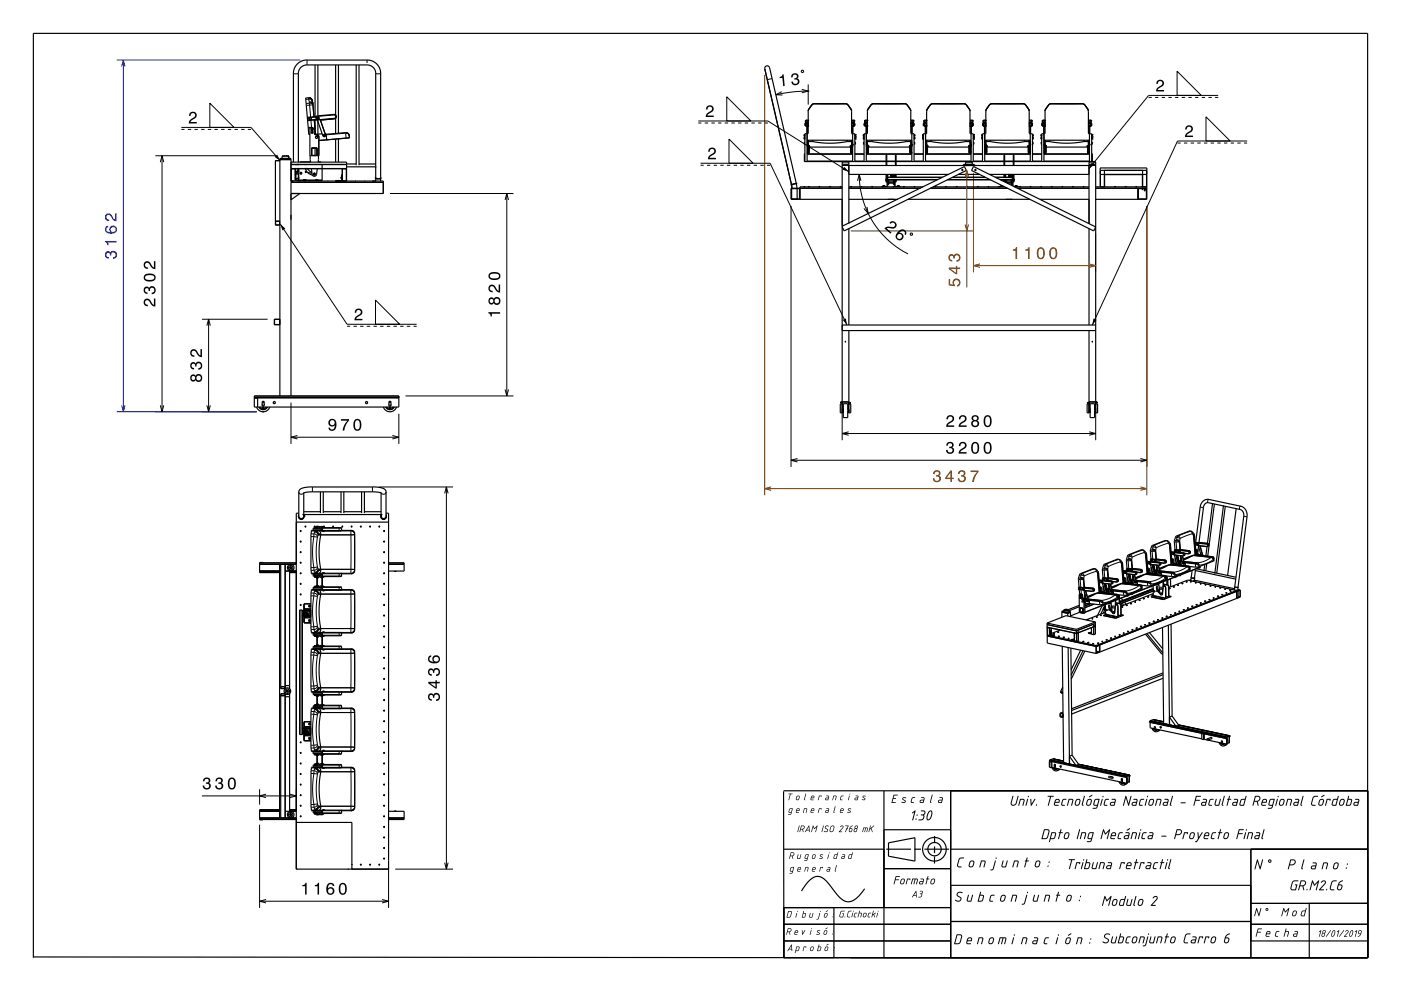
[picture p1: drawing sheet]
<svg xmlns="http://www.w3.org/2000/svg" width="420mm" height="297mm" viewBox="0 0 420 297" stroke-linecap="round" stroke-linejoin="round" font-family="sans-serif">
<g fill="none" stroke="#000" stroke-width=".35">
<path d="M94.4 19.5v15.5M95.3 19.5v15.2M100.6 19.5v15M101.5 19.5v20.4M106.8 19.5v30M107.6 19.5v30M92.4 38.3h1.2M92.6 29.3l.6 .2 .4 .6M92.8 35.2h.4l.2 .4-.2 .3h-.4l-.2-.3zM92.9 38.3v8.4h.5v-2.4h1.7v2.4h.5l-.1-5.8-1.1-.6-.2-1.5-.6-.5M93.3 38.7l.4-.1 .1 .3-.3 .2zM93.3 39.5h.4l.1 .2-.3 .2z"/>
<path d="M93.4 38.6h.3l.2 .2-.2 .3h-.3l-.1-.3zM93.4 39.4h.3l.2 .3-.2 .2h-.3l-.1-.2zM93.6 30.1l.5 4.9M93.6 30.1l-.6-.7h-1.4l1 10.9 .3-.1M94.2 36l.4 4.1h-.3l.1 .2M94.4 36v2.7M94.7 34.9l-2.4 .2 .1 1 3.2-.2M95.1 35.9l1.7 4.8a.42 .42 0 0 0 .5 .3 .42 .42 0 0 0 .3-.6l-1.6-4.4M95.2 35.1h.3l.2 .2-.1 .3-.3 .1-.2-.3zM95.3 35.3l.2 .1-.2 .1zM95.3 35.4h.2zM95.3 35.9v4.3"/>
<path d="M96.1 36h.1M96.1 35.8l-.1 .2M100.1 34.3a.67 .67 0 0 1 .7 .6 .67 .67 0 0 1-.6 .7M100.2 35.6a.67 .67 0 0 0 .6-.7 .67 .67 0 0 0-.7-.6l-5 .4-.4 .3 .2 .6 1.1 .4M100.2 35.6l-4.2 .4M100.6 35.4v4.6M103.7 39.7l.7 .3 .3 .7M241.3 37v.7M241.3 37.7h.1M241.3 37.7h.3M241.3 37h.3M241.3 37h.1"/>
<path d="M241.4 37.3v.4M241.4 37v.3M241.4 37.3h.2M241.4 36.8h.1M241.5 37.7h.1M241.6 37h.1M241.6 37.7h.1M241.6 37.7l.2 .2 .5-.2M241.6 37.1l.2-.2 .5 .2M241.7 37.6h.5M241.7 37.1h.5M241.7 37h.5v.8h-.5z"/>
<path d="M241.9 37.6l.2 .1v-.1M241.9 37v.1M241.9 37.9v2.2M242 37v.1M242 37.6v.1M242 37.9v6.1h.3M242.1 37v.1M242.3 33.3h.1M242.3 33.3l1.1-1.8 .7-.4h9.5l.7 .5 1 1.7M242.3 33.3v6.7l-1 .1v8.3M242.3 36.7h-.7v1M242.3 36l-.8 .2v.8"/>
<path d="M254.9 32.3h-.1a1.84 1.84 0 0 0-2.2-1.2h-8.7l-.6 .4-1 1.8M255.1 32.7l.2 .6M255.3 33.3h.1M255.3 33.3v6.6l1 .2v8.3M255.3 37.1l.1-.2 .6 .2M255.3 37.7l.1 .2 .6-.2M255.3 36.7h.6l.1 1M255.3 36h.7l.1 1M255.4 37.6h.5M255.4 37.1h.5M255.5 37l-.1 .8h.4l.1-.8-.5 .1M255.5 37.6l.2 .1v-.1"/>
<path d="M255.5 37v.1M255.5 37.6v.1M255.5 37.9v2.2M255.7 37v.1M255.7 37.9v2.2M256 37h.1M256 37.7h.1M256 37.7h.3M256 37h.3M256 37.3h.2M256.1 37.7h-.1M256.1 36.8v.2"/>
<path d="M256.2 37.3v.4M256.2 37v.3M256.3 37v.7M259.1 37.7h.3M259.1 37h.3M259.1 37v.7M259.1 37.3v.4M259.1 37v.3M259.1 37.3h.3M259.2 36.8v.2M259.3 37.7h.1M259.4 37h.1"/>
<path d="M259.4 37.7h.1M259.4 37.7l.1 .2 .5-.2M259.4 37.1l.1-.2 .5 .2M259.4 37.6h.6M259.4 37.1h.6M259.6 37.6l.2 .1v-.1M259.6 37v.1M259.6 37.9v2.2M259.8 37v.1M259.8 37.6v.1M259.8 37.9v2.2M259.9 37l.1 .8h-.5v-.8l.4 .1"/>
<path d="M260 33.3h.1M260 33.3l1.1-1.8 .8-.4h9.4l.7 .4 1 1.8M260 33.3v6.7l-1 .1v8.3M260 36.7h-.6v1M260 36l-.8 .2v.8M272.6 32.3a1.84 1.84 0 0 0-2.3-1.2h-8.6l-.6 .4-1.1 1.8M272.9 32.7l.1 .6M273 33.3h.1M273 33.3v6.6l1 .2v8.3M273 37.1l.2-.2 .5 .2M273 37.7l.2 .2 .5-.2M273 36.7h.7v1"/>
<path d="M273 36h.8l.1 1M273.1 37.6h.5M273.1 37.1h.5M273.1 37h.5v.8h-.5zM273.2 37v.1M273.3 37.6l.2 .1v-.1M273.3 37v.1M273.3 37.9v2.2M273.5 37v.1M273.5 37.9v2.2M273.7 37h.1M273.7 37.7h.1"/>
<path d="M273.7 37.7h.3M273.7 37h.3M273.7 37.3h.3M273.8 37.7h-.1M273.9 36.8h.1M274 37.3v.4M274 37v.3M274 37h.1M274 37v.7M274 37.7h.1M276.8 37v.7M276.8 37.7h.1"/>
<path d="M276.8 37h.3v.7h-.3M276.8 37h.1M276.9 37.3v.4M276.9 37v.3M276.9 37.3h.2M276.9 36.8h.1M277 37.7h.1M277.1 37l.5-.1 .2 .2M277.1 37.7h.1M277.2 37.6h.5M277.2 37.1h.5M277.4 37.6l.2 .1v-.1"/>
<path d="M277.4 37v.1M277.4 37.9v2.2M277.5 37v.1M277.5 37.9v2.2M277.6 37l.1 .8h-.5v-.8l.4 .1M277.8 33.3h.1M277.8 33.3l1.1-1.8 .7-.4h9.5l.7 .5 1 1.7M277.8 33.3v6.7l-1 .1v8.3M277.8 36.7h-.7v1l.6 .2 .1-.2M277.8 36l-.8 .2v.8M290.4 32.3h-.1a1.84 1.84 0 0 0-2.2-1.2h-8.7l-.6 .4-1 1.8M290.6 32.7l.2 .6"/>
<path d="M290.8 33.3h.1M290.8 33.3v6.6l1 .2v8.3M290.8 37.1l.1-.2 .6 .2M290.8 37.7l.1 .2 .6-.2M290.8 36.7h.6l.1 1M290.8 36h.7l.1 1M290.9 37.6h.5M290.9 37.1h.5M290.9 37h.5l-.1 .8h-.4zM290.9 37v.1M291 37.6l.2 .1v-.1M291 37v.1"/>
<path d="M291 37.9v2.2M291.2 37v.1M291.2 37.9v2.2M291.5 37h.1M291.5 37.7h.1M291.5 37h.3v.7h-.3M291.5 37.3h.2M291.6 37.7h-.1M291.6 36.8h.1M291.7 37.3v.4M291.7 37v.3M294.6 37.3v.4"/>
<path d="M294.6 37v.3M294.6 37.3h.3M294.7 36.8h.1M294.8 37.7h.1M294.9 37h-.3v.7h.3M294.9 37h.1M294.9 37.7h.1M294.9 37.7l.1 .2 .5-.2M294.9 37.1l.1-.2 .5 .2M294.9 37.6h.6M294.9 37.1h.6M295 37h.4"/>
<path d="M295 37l-.1 .8h.5v-.8M295.1 37.6l.2 .1v-.1M295.1 37v.1M295.1 37.9v2.2M295.3 37v.1M295.3 37.9v2.2M295.4 37v.1M295.5 33.3h.1M295.5 33.3l1.1-1.8 .8-.4h9.4l.7 .4 1 1.8M295.5 33.3v6.7l-1 .1v8.3M295.5 36.7h-.6v1M295.5 36l-.8 .2v.8"/>
<path d="M308.1 32.3a1.84 1.84 0 0 0-2.3-1.2h-8.6l-.6 .4-1.1 1.8M308.4 32.7l.1 .6M308.5 33.3h.1M308.5 33.3v6.6l1 .2v8.3M308.5 37.1l.2-.2 .5 .2M308.5 37.7l.2 .2 .5-.2M308.5 36.7h.7v1M308.5 36h.8l.1 1M308.6 37.6h.5M308.6 37.1h.5M308.7 37h.4M308.7 37v.1"/>
<path d="M308.7 37l-.1 .8h.5l-.1-.8M308.8 37.6l.2 .1v-.1M308.8 37v.1M308.8 37.9v2.2M309 37v.1M309 37.6v.1M309 37.9v2.2M309.2 37h.1M309.2 37.7h.1M309.2 37.7h.3M309.2 37h.3M309.2 37.3h.3"/>
<path d="M309.3 37.7h-.1M309.4 36.8h.1M309.5 37.3v.4M309.5 37v.3M309.5 37h.1M309.5 37v.7M309.5 37.7h.1M312.3 37v.7M312.3 37.7h.1M312.3 37.7h.3M312.3 37h.3M312.3 37h.1"/>
<path d="M312.4 37.3v.4M312.4 37v.3M312.4 37.3h.2M312.4 36.8h.1M312.5 37.7h.1M312.6 37h.1M312.6 37.7h.1M312.6 37.7l.2 .2 .5-.2M312.6 37.1l.2-.2 .5 .2M312.7 37.6h.5M312.7 37.1h.5M312.7 37h.5v.8h-.5z"/>
<path d="M312.9 37.6l.2 .1v-.1M312.9 37v.1M312.9 37.6v.1M312.9 37.9v2.2M313 37v.1M313 37.9v2.2M313.1 37v.1M313.3 33.3h.1M313.3 33.3l1.1-1.8 .7-.4h9.5l.7 .5 1 1.7M313.3 33.3v6.7l-1 .1v8.3M313.3 36.7h-.7v1M313.3 36l-.8 .2v.8"/>
<path d="M325.9 32.3h-.1a1.84 1.84 0 0 0-2.2-1.2h-8.7l-.6 .4-1 1.8M326.1 32.7l.2 .6M326.3 33.3h.1M326.3 33.3v6.6l1 .2v8.3M326.3 37.1l.1-.2 .6 .2M326.3 37.7l.1 .2 .6-.2M326.3 36.7h.6l.1 1M326.3 36h.7l.1 1M326.4 37.6h.5M326.4 37.1h.5M326.4 37v.1M326.4 37h.4"/>
<path d="M326.5 37l-.1 .8h.4v-.8M326.5 37.6v.1l.2-.1M326.5 37v.1M326.5 37.9v2.2M326.7 37v.1M326.7 37.9v2.2M327 37h.1M327 37.7h.1M327 37h.3v.7h-.3M327 37.3h.2M327.1 37.7h-.1M327.1 36.8h.1"/>
<path d="M327.2 37.3v.4M327.2 37v.3M83.9 47.8h3.3M83.9 48.1h-1.3v19.4h1.3M84.6 46.8h2M84.6 46.8v.7M84.9 46.7l1.7 .1M84.9 46.7l-.3 .1M84.9 46.7h-.1M86.6 46.8v.7M87.2 54.3h27.7v3.7h-27.7M87.2 54.7h27.7"/>
<path d="M87.2 48.6h16.7v5.7M87.2 49.3h16.7M87.2 50.6h16.7M88 53.4h.1M88 48.6v-26.7l.1-1.1 .6-1.1 1.3-1.2 1.7-.5h19.1l1.3 .5 1 .8 .7 1.1 .3 1.3v31.7M88.6 51.3l.5 .2M88.6 52.3l.2 1.8h7.8M88.6 51.4l.4 .1v.5l-.4 .1M88.6 50.6v3.7M89.1 52l-.5 .2M89.2 51.3h.1M89.2 51.3l.4 .1"/>
<path d="M89.2 51.3h-.1v.9l.5 .1M89.2 51.3l.1 .1M89.3 51.1l.1 .2h-.2M89.3 51.1l.3 .1M89.3 51.1h.1M89.3 51.2l.3 .1M89.3 51l.2 .2-.2-.1M89.3 51l.3 .1M89.4 50.9h.1M89.4 50.9l.2 .2M89.4 50.9l.2 .1M89.4 53.3l.1 .1"/>
<path d="M89.4 48.6v-26.7l.6-1.4 .9-.8 1-.2h18.7l1.4 .9 .6 1.4v31.6M89.4 50.6v.2M89.4 51v.1M89.4 51.2h.1M89.4 52.2v1.2M89.4 53.6v.5M89.5 50.9h.1M89.5 53.4l-.8 .1M89.5 53.4l-.8 .3M89.5 50.8h.1M89.5 50.8l.1 .2M89.5 50.7h.1"/>
<path d="M89.6 51.4h.1M89.6 50.6l-.1 .1M89.6 50.6h-.1M89.6 50.6v3.7M89.9 58l-2.7 1.9M90 51.8l.4-.1 .1 .2-.3 .3zM91 53.9h.2M91 53.9v.2M91 53.9h.1M91 53.9h.5M91.2 53.9h.3M91.2 53.9v.2"/>
<path d="M91.5 53.9v.2M91.5 53.9h.1M91.5 50.6l.9 1.2 1.2 .7M91.6 51.5h.2zM92.3 51.7l1.2 .2M92.3 50.6l.4 .6 .8 .5M93 46.7l.1 1.9M93.1 48.5l-3.2 .1M93.4 50.6l.2 1.7a.67 .67 0 0 0 .6 .5 .67 .67 0 0 0 .7-.5l.2-1.7M93.4 46.5l.2 .2 1.5-.2M93.5 44.5h1.5l-.1 2.1-1.4-.1zM93.6 44.3l-.2 .2"/>
<path d="M94 52h.4l.1 .3-.4 .1zM94.4 40.1v.2M94.4 44.4v2.2M94.6 41.2l.3-.4 .3 .4M94.6 40.3a.88 .88 0 0 1 1 .7M94.6 40.3h-.2M94.6 53.9h.3M94.6 53.9l.1 .2M94.6 53.9h.1M94.6 53.9h.6M94.9 53.9h.3M94.9 53.9v.2"/>
<path d="M94.9 44.3l.2 .2M95.1 54.1h.1M95.2 53.9v.2M95.2 53.9h.1M95.4 48.5l.8 .1M95.5 46.7l-.1 1.9M96.6 49.3v4.9M96.6 40.1l-2 .2M97 40.4h.4v.2l-.3 .2zM97 40.6l.1 .1M97 40.6h.1M97.1 40.7h.1"/>
<path d="M97.1 40.4l-.1 .2M97.1 40.7h.2M97.1 40.4h.1M97.1 40.4h.2M97.3 40.4h.1M97.3 40.4v.2M97.3 40.7h.1M97.3 40.6h.1M97.3 40.6v.1M98 41.9l-2.4 .2M100.6 41.7v6.9M101.5 41.6v7"/>
<path d="M102.2 53l.2 .1M102.2 53v.5M102.3 53.3v.2M102.3 53v.3M102.3 53.3h.1M102.4 53v.5M102.4 53.4l-.2 .1M102.6 52.3l-.2 1.7-1.8 .3M102.6 50.6v3.7M103.8 41.4l-5.9 .5M103.9 50h9M103.9 49.1h2.9"/>
<path d="M104.7 40.7l-.3-.7-.7-.3-6 .6-.2-.3 .3 .5 .1 1.4M104.7 40.7l.1 .6-1 .1M107.6 49.1h5M112.5 53.4h.1M112.5 53.4h.2M112.6 53.6v.6M112.6 53.4h1.5M112.6 53.4h-.1M112.7 53.3l-.2 .1M114.1 53.6v.7M114.1 53.3l.1 .2-.5 .1-1.2-.2M237.1 55.4h.1"/>
<path d="M237.2 55.4l.2 1M237.3 56.5h2.4v3.1h-2.4zM238.7 54.9l-8-34.6a.74 .74 0 0 0-.9-.6 .74 .74 0 0 0-.5 .9l8 34.7M238.8 55l-1.6 .4M238.8 55l.1 1.4M239 56.5v3.1M241 55.9h.1M241 55.9v.1M241 55.9h.3M241.1 55.9h.1M241.1 55.9v.1M241.1 40.3h.2"/>
<path d="M241.1 41.2h.2M241.1 40.3v.6M241.1 41.2v.5M241.1 40.6v.3M241.1 40.3v.3M241.1 41.4v.3M241.1 41.2v.2M241.1 40.6h.2M241.1 41.4h.2M241.2 55.9h.1M241.2 55.9v.1M241.3 55.9h.1"/>
<path d="M241.3 55.9l-.1 .1M241.3 40.3v.6M241.3 41.2v.5M241.3 46.1h-.2v2.3h24.5M241.3 40.8l-.2 .1M241.3 41.7h-.2M241.3 42.6h-.2v.7h.2M242 45.7h.3M242 40.1v8.3M242 40.4h.1M242 40.7h.1M242 41.3h.1"/>
<path d="M242 41.6h.1M242 42.6h.1M242 43.3h.1M242 46.1h13.6M242 42h13.6M242 43.5h.3M242 43.1h.3M242 42.2h.3M242 45.8h.1M242 45.8l.2 .1M242.1 45.7h-.1M242.1 45.7h.1"/>
<path d="M242.1 43.3h.1M242.1 43.7h.1M242.1 43.4h.1M242.1 45l.2 .1M242.1 43.2h.1M242.1 44.2l.2 .1M242.1 44.8l.2 .2M242.1 43.9l.2 .2M242.1 44l.2 .2M242.1 44.3l.2 .2M242.1 44.4v.2M242.1 44.5l.2 .2"/>
<path d="M242.1 44.7l.2 .2M242.1 44.9v.1M242.1 45.1v.1M242.1 45.2l.2 .2M242.1 45.3l.2 .2M242.1 45.4l.2 .2M242.1 45.6v.1M242.1 44.2h.1M242.1 44.8h.1M242.1 43.7l.3-.1 .1 .2M242.1 43.2v.2M242.1 44.4h.2"/>
<path d="M242.1 45.5l.2 .1M242.1 44.8l.2 .1M242.1 43.5v.2M242.1 43.9h.2M242.1 44.6h.2M242.1 43.9l.2 .1M242.1 44.6l.2 .1M242.1 44.7l.2 .1M242.1 45h.1M242.1 45.1l.1 .1M242.1 45.4h.2zM242.1 45.5h.1"/>
<path d="M242.1 45.2l.2 .1M242.2 43.9h.1M242.2 44h.1zM242.2 44.5l.1 .1M242.3 44.9h.1M242.2 45.2h.1M242.2 45.9h.1M242.2 45.3h-.1M242.3 43.5h.1M242.3 42.6l1.3-.2 4.9 .5 5.5-.5 1.3 .2M242.3 43.5l.1 .1M242.3 42v2"/>
<path d="M242.3 45.7v.1h-.3M242.3 43.2l-.3 .1M242.3 44.3l-.2 .1M242.3 44.4l-.1 .1M242.3 45.5l.2-.2zM242.3 45.6l.2-.2-.2 .2M242.3 44.3h.1M242.3 44.4h.1M242.3 45.6h.1M242.3 44.1l-.1 .1M242.3 44.5h-.1M242.3 44.7h-.1"/>
<path d="M242.3 45.2h-.1M242.3 45.3l-.2 .1 .2 .1M242.3 44h.1M242.3 44.1l.1 .1M242.3 44.5h.1M242.3 44.7h.1M242.3 45.2h.1M242.3 45.3h.1M242.3 45.4h.1M242.3 43.6h-.2M242.3 43.9h-.1M242.3 43.8l-.2 .1"/>
<path d="M242.3 43.8l.1 .1M242.3 44.6h-.2M242.3 44.8h-.1M242.3 44.7l-.2 .1M242.3 45l-.1 .1M242.3 45h-.2M242.3 45l.2 .2-.2 .2M242.3 45.1l-.2 .1M242.3 45.1l.1 .1M242.3 45.3h-.1M242.3 43.9h.1M242.3 44.6h.1"/>
<path d="M242.3 44.8h.1M242.3 45l.1 .1M242.3 44.1h-.2M242.3 44.1h.1M242.3 44.2l-.2 .1M242.3 44.4h-.2M242.3 44.5h-.2M242.3 45.5l-.2 .1h.2M242.3 45.5l.1 .1M242.3 55.9v.1M242.4 55.9h.2M242.4 55.9h-.1"/>
<path d="M242.4 44.7h.1M242.4 55.9h.1M242.4 43.6h.3v.5h12.2v-.4l.3-.1M242.4 55.9v.1M242.4 43.6l.1 .3M242.4 45.3h.1M242.4 44h.1M242.4 44.2h-.1M242.5 44.6h.1M242.4 44.7h-.1M242.4 45.2l.1 .1M242.4 45.6h.1"/>
<path d="M242.5 44h.1M242.5 44.1h.1M242.5 44.5h.1M242.5 45h.1M242.5 45.1h.1M242.5 45.5h.1M242.5 45.2h-.2M242.5 44.5v-.2v.2M242.5 44.5l-.2 .1M242.5 43.8l-.2 .1M242.5 45.2l-.2 .1M242.5 43.9l-.2 .3"/>
<path d="M242.5 44.2l-.2 .1M242.5 44l-.2 .3M242.5 44.4l-.2 .3M242.5 44.5l-.2 .4M242.5 44.7l-.2 .1M242.5 44.9v.3M242.5 45.2h-.4M242.5 45.4v.2M242.5 45.6h.1M242.5 43.8l-.3 .1M242.5 43.9h-.2M242.5 43.8l-.3-.1-.1 .2"/>
<path d="M242.5 43.9l-.2 .1M242.5 44.3l-.2 .1M242.5 44.5l-.2 .2M242.5 44.8v.1M242.5 45v.2M242.5 45.3v.1M242.5 45.7l-.3 .2M242.5 44.3h.1M242.5 44.9h.1M242.5 44.9l-.2 .2M242.5 45.6l-.4 .1M242.5 43.8l-.2 .3"/>
<path d="M242.5 44.7l-.2 .3zM242.5 45.6l-.3 .3M242.5 44.2v.1M242.5 55.9h.1M242.5 55.9v.1M242.5 44.3l-.2 .2M242.6 55.9h.1M242.6 55.9v.1M242.7 44l-.4 .2M245.5 55.9h.1M245.5 55.9v.1M245.5 55.9h.3"/>
<path d="M245.6 55.9h.1M245.6 55.9v.1M245.7 55.9h.1M245.7 55.9v.1M245.8 55.9h.1M245.8 55.9l-.1 .1M248.7 55.9h.1M248.7 55.9v.1M248.7 55.9h.2M248.9 55.9h.1M248.9 55.9v.1M251.8 55.9v.1"/>
<path d="M251.9 55.9h.2M251.9 55.9h-.1M251.9 55.9h.1M251.9 55.9v.1M252 55.9h.1M252 55.9l.1 .1M252.1 55.9h.1M252.1 55.9v.1M252.5 48.6v75.1M252.5 48.6h2M252.5 49.2h2M252.5 49.6h2"/>
<path d="M252.5 56.4h-15.4v3.3h15.4M252.5 56h-12.7v3.7M252.8 48.4l-.3 .2M254.1 48.4l.4 .2M254.5 48.6v18.4M254.5 59.7h14.7M254.5 56.4h21.4M254.5 49.6h72M254.5 52.3h29.8M254.5 56h22.3M254.9 44l.4 .2M255 55.9h.1"/>
<path d="M255 55.9v.1M255 55.9h.3M255 44.9l.3 .2M255 45.6l.5 .1M255 44.3l.3 .2M255 45.3l.2 .2zM255.1 43.8l.2 .3M255.1 44.3v.2zM255.1 44.7l.2 .3zM255.1 45.6l.3 .3M255.1 44.2l-.1 .1M255.1 45.6l.4 .1"/>
<path d="M255.1 55.9h.1M255.1 43.9h.2M255.1 43.8l.3-.1 .1 .2M255.1 43.9l.2 .1M255.1 44.3l.2 .1M255.1 44.5l.2 .2M255.1 44.8v.1M255.1 44.9l.2 .2M255.1 45v.2M255.1 45.3v.1M255.1 45.7l.3 .2M255.1 44.3h.1"/>
<path d="M255.1 44.9h.1M255.1 45.6h.1M255.1 44.5l.2 .1M255.1 43.8l.3 .1M255.1 44h.1M255.1 44.1h.1M255.1 44.5h.1M255.1 45h.1M255.1 45.1h.1M255.1 43.9l.2 .3M255.1 44.2l.2 .1M255.1 44l.2 .3"/>
<path d="M255.1 44.4l.2 .3M255.1 44.5l.2 .4M255.1 44.7l.2 .1M255.1 45.2l.2 .1M255.1 44.9v.3M255.1 45.2h.3M255.1 45.4l-.1 .2M255.1 43.8l.2 .1M255.1 45.5h.1M255.1 44.6h.1M255.1 45.2h.2M255.1 44h.2"/>
<path d="M255.1 44.2h.2M255.1 44.7h.2M255.2 43.6l-.1 .3M255.2 55.9h.1M255.2 55.9v.1M255.2 44.7h.1M255.3 55.9h.1M255.3 44.2l.1 .1M255.3 44.4h.1M255.3 45.5l.1 .1h-.1M255.3 45.5l-.2 .1M255.3 44h-.2"/>
<path d="M255.3 44.1h.1M255.3 44.1h-.2M255.3 44.5h.1M255.3 44.5h-.2M255.3 44.6h.1M255.3 45.3h.1M255.3 45.4h-.2M255.3 44.6h-.2M255.3 43.6h.2M255.3 43.9l.2 .1h-.2M255.3 43.8l.1 .1M255.3 43.8l-.2 .1"/>
<path d="M255.3 44.7h.1M255.3 44.8h.2M255.3 44.7l.1 .1M255.3 44.9h.1M255.3 44.9h-.2M255.3 45h.1M255.3 45l-.3 .2 .3 .2M255.3 45.2h.1M255.3 45.1l.1 .1M255.3 45.1l-.2 .1M255.3 45.7v.1h.3M255.3 45.7h.3"/>
<path d="M255.3 43.9h-.1M255.3 44.7h-.1M255.3 44.8h-.1M255.3 44.9h-.1M255.3 45l-.1 .1M255.3 45.2h-.1M255.3 45.3h-.1M255.3 44.1l.1 .1M255.3 44.3l.2 .1M255.3 44.4l.1 .1M255.3 45.6l-.3-.2 .3 .2M255.3 55.9l-.1 .1"/>
<path d="M255.3 44.1l-.1 .1M255.3 44.3h-.1M255.3 44.4h-.1M255.3 44.5h-.1M255.3 45.4h-.1M255.3 45.6h-.1M255.3 43.5l-.1 .1M255.3 44h.1M255.3 42v2M255.3 43.2l.3 .1M255.3 43.1h.3M255.3 42.2h.3"/>
<path d="M255.3 44h.3M255.3 43.5h.1M255.3 45.4h.1M255.4 45.3h.1M255.4 45.9h.1M255.4 45.2h-.1M255.4 44.5l-.1 .1M255.4 43.9h-.1M255.4 45.2l-.1 .1M255.4 44l-.1 .2M255.4 44.2l-.1 .1M255.4 44.6h-.1"/>
<path d="M255.4 44.6l-.1 .1M255.4 44.7l-.1 .1M255.4 45h.1M255.4 45.1v.1M255.4 45.3l-.1 .2M255.4 45.5h.1M255.4 45.6l.1 .1M255.5 43.3h.1M255.5 43.5h.1M255.5 43.9h-.2M255.5 44.8l-.2 .1M255.5 45.5l-.2 .1"/>
<path d="M255.5 43.7h.1M255.5 43.4h.1M255.5 43.7l-.3-.1-.1 .2M255.5 44.4h-.2M255.5 45l-.2 .1M255.5 43.2v.2M255.5 43.5v.2M255.5 43.2h.1M255.5 43.9l-.2 .2M255.5 44l-.2 .2M255.5 44.3v.1M255.5 44.4l-.1 .2"/>
<path d="M255.5 44.5l-.2 .2M255.5 44.7l-.2 .2M255.5 44.9v.1M255.5 45.1l-.1 .1M255.5 45.2l-.2 .2M255.5 45.3l-.2 .2M255.5 45.6v.1M255.5 44.2h.1M255.5 44.8h.1M255.5 45.4v.1M255.5 44.2l-.2 .1M255.5 44.8l-.2 .2"/>
<path d="M255.5 45.8h.1M255.5 44.4l-.2 .1M255.5 45.7h.1M255.5 45.8l-.1 .1M255.6 45.8h.1M255.6 40.1v8.3M255.6 43.5h-.3M256.3 40.8l.2 .1M256.3 42.6h.2v.7h-.2M256.3 41.7h.2M256.3 46.1h2.7M256.3 40.3v.6"/>
<path d="M256.3 41.2v.5M256.3 40.6h.2M256.3 41.4h.2M256.5 40.6v.3M256.5 40.3v.3M256.5 41.4v.3M256.5 41.2v.2M256.5 40.3h-.2M256.5 40.3v.6M256.5 41.2v.5M256.5 41.2h-.2M258.2 55.9h.1"/>
<path d="M258.2 55.9v.1M258.2 55.9h.2M258.4 55.9h.1M258.4 55.9v.1M258.8 40.3h.2M258.8 41.2h.2M258.8 40.3v.6M258.8 41.2v.5M258.9 40.6v.3M258.9 40.3v.3M258.9 41.4v.3M258.9 41.2v.2"/>
<path d="M258.9 40.6h.1M258.9 41.4h.1M259 40.8l-.2 .1M259 41.7h-.2M259 42.6h-.1v.7h.1M259.7 45.7h.3M259.7 40.4h.1M259.7 40.7h.1M259.7 41.3h.1M259.7 41.6h.1M259.7 42.6h.1M259.7 43.3h.1"/>
<path d="M259.7 46.1h13.7M259.7 42h13.7M259.7 43.5h.3M259.7 43.1h.3M259.7 42.2h.3M259.7 44h.3M259.7 40.1v8.3M259.7 45.8h.1M259.8 45.8h.1M259.8 45.7h.1M259.8 45.8l.1 .1M259.8 43.3h.1"/>
<path d="M259.8 43.5h.1M259.8 43.7h.1M259.9 43.4h.1M259.9 43.2h.1M259.8 44.4l.3 .1M259.8 43.5v.2M259.9 43.7h.1M259.8 45l.3 .1M259.8 44.8l.3 .2M259.8 45.5l.3 .1M259.8 44.2l.3 .1M259.8 43.9l.3 .2"/>
<path d="M259.8 44l.3 .2M259.8 44.5l.3 .2M259.8 44.7l.3 .2M259.8 45.1l.1 .1M259.8 45.2l.3 .2M259.8 45.3l.3 .2M259.8 45.6v.1M259.8 44.2h.1M259.8 44.8h.1M259.8 45.4v.1M259.9 44.3l-.1 .1M259.9 44.4v.2"/>
<path d="M259.9 44.9l-.1 .1M259.9 43.7l.3-.1v.2M259.9 44.4h.2M259.9 45l.2 .1M259.9 43.2l-.1 .2M259.9 44.8l.2 .1M259.9 45.5l.2 .1M259.9 43.3h.1M259.9 43.9h.2M259.9 44l.2 .2M259.9 44.2l.2 .1M259.9 44.6h.2"/>
<path d="M259.9 44.6l.2 .1M259.9 44.7l.2 .1M259.9 45h.1M259.9 45.1v.1M259.9 45.3l.2 .2M259.9 45.4h.2zM259.9 45.5h.1M259.9 45.6v.1M259.9 45.2l.2 .1M259.9 44h.2zM259.9 44.5l.2 .1M260.1 44.9h.1"/>
<path d="M259.9 45.2h.2M259.9 45.9h.1M259.9 45.3h.1M260 42.6l1.4-.2 4.9 .5 5.4-.5 1.3 .2M260 43.5l.1 .1M260 43.2l-.3 .1M260 45.7v.1h-.3M260 42v2M260.1 44.1l-.2 .1M260.1 44.3l-.2 .1M260.1 44.4l-.2 .1M260.1 44.5h-.2"/>
<path d="M260.1 45.5l.2-.2zM260.1 45.6l.2-.2-.2 .2M260.1 44.1v.1M260.1 44.3h.1M260.1 44.4h.1M260.1 44.5h.1M260.1 45.3h.1M260.1 45.4h.1M260.1 45.6h.1M260.1 43.6h-.2M260.1 43.9h-.2l.2 .1M260.1 43.8l-.2 .1"/>
<path d="M260.1 43.8l.1 .1M260.1 44.7h-.2M260.1 44.8h-.2M260.1 44.7l-.2 .1M260.1 45h.1M260.1 45l.2 .2-.2 .2M260.1 45.2h-.2M260.1 45.1l-.2 .1M260.1 45.1l.1 .1M260.1 45.3h-.2M260.1 43.6h.1M260.1 43.9h.1"/>
<path d="M260.1 44.7h.1M260.1 44.8h.1M260.1 45v.1M260.1 45.2h.1M260.1 44h.1M260.1 44.1h-.2M260.1 44.1h.1M260.1 44.2l-.2 .1M260.1 44.4h-.2M260.1 44.6h-.2M260.1 45.5l-.2 .1h.2M260.1 45.5l.1 .1"/>
<path d="M260.1 44.6h.1M260.1 43.6h.3v.5h12.2l.1-.5h.2M260.2 43.6l.1 .3M260.2 44h.1M260.2 44.1h.1M260.2 44.2h-.1M260.2 44.5h.1M260.2 44.6h.1M260.2 44.7h-.1M260.2 45h.1M260.2 45.1h.1M260.2 45.2l-.1 .1"/>
<path d="M260.2 45.6h.1M260.2 45.5h.1M260.2 44h-.1M260.2 45.2h-.1M260.2 44.5l-.1 .1M260.2 43.8l-.1 .1M260.2 43.9l-.1 .3M260.2 44.2l-.1 .1M260.2 44l-.1 .3M260.2 44.4l-.1 .3M260.2 44.5l-.1 .4M260.2 44.7l-.1 .1"/>
<path d="M260.2 44.9v.3M260.2 45.2h-.3M260.2 45.4l.1 .2M260.2 43.8l-.3 .1M260.3 43.9h-.2M260.3 43.8l-.4-.1v.2M260.3 43.9l-.2 .1M260.3 44.3l-.2 .1M260.3 44.5l-.2 .2M260.3 44.8l-.1 .1M260.3 44.9l-.2 .2M260.3 45l-.1 .2"/>
<path d="M260.3 45.3l-.1 .1M260.3 45.6l-.4 .1M260.3 45.7l-.4 .2M260.3 44.3h.1M260.3 44.9h.1M260.3 45.6h.1M260.3 43.8l-.2 .3M260.3 44.3l-.1 .2zM260.3 44.7l-.2 .3zM260.3 45.6l-.4 .3M260.3 44.2v.1M260.3 44.3l-.2 .2"/>
<path d="M260.3 45.6l-.5 .1M260.4 44l-.3 .2M261.4 55.9h.1M261.3 55.9l.1 .1M261.4 55.9h.2M261.4 55.9h-.1M261.4 55.9v.1M261.5 55.9h.1M261.5 55.9l.1 .1M261.6 55.9h.1M261.6 55.9v.1M264.5 55.9v.1"/>
<path d="M264.5 55.9h.1M264.6 55.9h.2M264.6 55.9l-.1 .1M264.7 55.7h.1M264.7 55.9v.1M264.8 55.9h.1M264.8 55.9v.1M264.8 55.7h.3M264.8 55.7v.2M265.1 55.7v.2M265.2 55.9h.1M265.3 55.7h-.2"/>
<path d="M265.3 55.7v.2h-.6v-.2M265.3 55.7h-.6M265.6 49.5h.2M265.6 49.6v-3.2h.2v3.2M265.6 52.3v2.3h.2v-2.3M265.6 46.6h.2M265.6 53.6v.6M265.8 54.3h.1M265.8 48.4h2.6M265.8 53.6h.1M265.9 52.3v3.5l-1.6 .2M266.1 52.3l-.1 3.7"/>
<path d="M266.1 54.3h.2M266.1 53.1h16.5M266.1 53.9h14.9M266.3 53.9v1.4h.2v-1.4M266.5 54.6h1.3M266.5 54.3h1.3M266.5 54.9h1.3M267 52.9l.1 .1M267 52.7l.4-.1 .4 .2M267.1 52.8h.1M267 52.5l.4-.2 .4 .3M267.1 52.6h.1"/>
<path d="M267 52.4l.1 .1M267 53l.1 .1M267.1 52.3v.1M267.1 52.4h.1M267.1 52.9l.5-.2 .2 .3M267.1 52.7l.5-.2 .2 .3M267.1 53.1h.6M267.1 53h-.1M267.1 53h.7M267.1 52.8l.6 .1M267.1 52.7l.6 .1M267.1 52.6h.6"/>
<path d="M267.1 52.5h.6M267.1 52.4h.6M267.1 52.8l-.1 .1M267.1 53l.6 .1M267.1 53h.1M267.1 52.3h.1M267.2 52.9h.5M267.2 52.9h-.1M267.2 53h.1M267.2 52.9h.1M267.2 52.8h.1M267.2 52.7h.1"/>
<path d="M267.2 52.5h.1M267.2 52.4h.1M267.2 52.3l-.2 .1M267.2 52.4l.1 .1M267.2 52.3l.1 .1M267.2 53.1h.4M267.3 52.6h-.1M267.5 52.6h.1M267.6 53.1h-.1M267.6 53h-.1M267.6 52.9h-.1M267.6 52.8h-.1"/>
<path d="M267.6 52.7h-.1M267.6 52.4l-.1 .1M267.6 52.3l-.1 .1M267.6 52.3l.2 .2M267.6 53h.1M267.6 52.9h.1M267.6 52.8h.1M267.6 52.7h.1M267.6 52.5h.1M267.6 52.4h.1M267.6 52.3h.1M267.7 52.9v.1"/>
<path d="M267.7 55.9h.1M267.7 55.9v.1M267.7 53h.1M267.7 52.9h.1M267.7 52.8h.1M267.7 52.7h.1M267.7 52.6h.1M267.7 52.5h.1M267.7 52.4h.1M267.7 52.3h.1M267.7 53v.1M267.7 55.9h.2"/>
<path d="M267.7 52.9l.1 .1M267.8 53.1h.1M267.8 52.3v.3M267.8 52.3h.1M267.8 53.9v1.4h.2v-1.4M267.9 55.9h.1M267.9 55.9v.1M268 54.3h.1M268.1 53.9l.2 2.1M268.1 52.3v.8M268.3 53.9l.2 2 1.5 .1M268.3 54.3h.1"/>
<path d="M268.3 52.3v.8M268.4 49.5h.2M268.4 46.6h.2M268.4 49.6v-3.2h.2v3.2M268.4 53.9v.7h.2v-.7M268.4 52.3v.8M268.6 48.4h32.4M268.6 52.3v.8M268.7 53.9l-.1 .3M269 55.7h.2M269 55.7v.2h.6M269 55.7h.6"/>
<path d="M269 55.7h.1M269.1 55.9h.1M269.2 55.7h.3M269.2 55.7v.2M269.5 55.7v.2M269.6 55.7h-.1M269.6 55.7h.1M269.6 55.7v.2M270.9 55.9h.1M270.8 55.9l.1 .1M270.9 55.9h.2M270.9 55.9h-.1"/>
<path d="M270.9 55.9v.1M271 55.9h.1M271 55.9v.1M271.1 55.9h.1M271.1 55.9v.1M272.2 59.7h36.5M272.6 44l.4 .2M272.8 44.3l.2 .2M272.8 44.9l.2 .2M272.8 45.6l.5 .1M272.8 45.3l.2 .2zM272.8 43.8l.2 .3"/>
<path d="M272.8 44.7l.2 .3zM272.8 45.6l.4 .3M272.8 44.2v.1M272.8 43.9h.2M272.8 44.3l.2 .1M272.8 45.6l.4 .1M272.8 43.8l.4-.1v.2M272.8 43.9l.2 .1M272.8 44.5l.2 .2M272.8 44.8l.1 .1M272.8 45l.1 .2M272.8 45.3l.1 .1"/>
<path d="M272.8 45.7l.4 .2M272.8 44.3h.1M272.8 44.9h.1M272.8 45.6h.1M272.8 44.5l.2 .1M272.9 43.8l.3 .1M272.9 44.5h.1M272.9 43.9l.1 .3M272.9 44.2l.1 .1M272.9 44l.1 .3M272.9 44.4l.1 .3M272.9 44.5l.1 .4"/>
<path d="M272.9 44.7l.1 .1M272.9 45.2l.1 .1M272.9 44.9v.3M272.9 45.2h.3M272.9 45.4l-.1 .2M272.9 45.6h-.1M272.9 43.8l.1 .1M272.9 44h.1M272.9 44.1h.1M272.9 44.5l-.1-.2v.2M272.9 44.5l.1 .1M272.9 44.6h.1"/>
<path d="M272.9 45h.1M272.9 45.1h.1M272.9 45.5h.1M272.9 45.2h.1M272.9 44.2h.1M272.9 44.7h.1M272.9 45.2v.1M272.9 45.6h.1M272.9 45.3h.1M272.9 43.6l-.1 .3M273 44.7h-.1M273 43.6h.1"/>
<path d="M273 44.1h.2M273 44.1h-.1M273 44.2l.2 .1M273 44.4h.2M273 44.5h.2M273 44.5h-.1M273 45.4h-.1M273 45.5l.2 .1h-.2M273 45.5l-.1 .1M273 43.6h.2M273 43.9h.2M273 43.8l.2 .1"/>
<path d="M273 43.8l-.1 .1M273 44h-.1M273 44.6h.2M273 44.8h.2M273 44.7l.2 .1M273 44.9h.1M273 44.9h-.1M273 45l.2 .1M273 45h.2M273 45l-.2 .2 .2 .2M273 45.2h.2M273 45.1l.2 .1"/>
<path d="M273 45.1l-.1 .1M273 45.3h.1M273 45.3h-.1M273 43.9h-.1M273 44.6h-.1M273 44.8h-.1M273 45l-.1 .1M273 45.2h-.1M273 44.1l.2 .1M273 44.7h.2M273 45.7v.1h.4M273 44.1l-.1 .1"/>
<path d="M273 44.7h.1M273 44.3l.2 .1M273 44.4l.2 .1M273 45.6l-.2-.2 .2 .2M273 44.3h-.1M273 44.4h-.1M273 45.6h-.1M273 43.5l-.1 .1M273 44h.1M273 43.2l.4 .1M273 43.1h.4M273 42.2h.4"/>
<path d="M273 44h.4M273 42v2M273 45.4h.1M273.1 45.3h.1M273.1 45.3l-.1 .2M273.2 45.9h.1M273.2 45.2h-.2M273.2 44.5l-.2 .1M273.2 43.9h-.2M273.2 45.2l-.2 .1M273.2 43.9l-.2 .1M273.2 44l-.2 .2"/>
<path d="M273.2 44.6h-.2M273.2 44.6l-.2 .1M273.2 44.7l-.2 .1M273.2 45h.1M273.2 45.1v.1M273.2 45.5h.1M273.2 44.2h.1M273.2 44.8h.1M273.2 45.7h.1M273.2 43.3h.1M273.2 44.2l-.2 .1M273.2 44.8l-.2 .1"/>
<path d="M273.2 43.7v-.2l.1 .2M273.2 43.7h.1M273.2 43.4h.1M273.2 43.7l-.3-.1v.2M273.2 43.4v-.2l.1 .2M273.2 44.4h-.2M273.2 45l-.2 .1M273.2 45.5l-.2 .1M273.2 43.9l-.2 .2M273.2 44.3l-.2 .2M273.2 44.4v.2M273.2 44.5l-.2 .2"/>
<path d="M273.2 44.7l-.2 .2M273.2 44.9l.1 .1M273.2 45.2l-.2 .2M273.2 45.3l-.2 .2M273.2 45.4l-.2 .2M273.2 45.6l.1 .1M273.3 44.2l-.3 .1M273.3 44.8l-.3 .2M273.3 45l-.3 .1M273.3 43.3h.1M273.3 45.7h-.3M273.3 45.7h.1"/>
<path d="M273.3 45.8h.1M273.3 45.8l-.1 .1M273.4 43.5h-.4M273.4 40.1v8.3M274 55.9h.1M274 55.9v.1M274 40.8l.2 .1M274 41.7h.2M274 42.6h.2v.7h-.2M274 46.1h2.8M274 55.9h.3M274 40.6h.2"/>
<path d="M274 41.4h.2M274 40.3v.6M274 41.2v.5M274.1 55.9h.1M274.1 55.9l-.1 .1M274.2 55.9h.1M274.2 55.9v.1M274.2 40.6v.3M274.2 40.3v.3M274.2 41.4v.3M274.2 41.2v.2M274.2 40.3h-.2"/>
<path d="M274.2 41.2h-.2M274.2 40.3v.6M274.2 41.2v.5M274.3 55.9h.1M274.3 55.9v.1M276.6 40.6v.3M276.6 40.3v.3M276.6 41.4v.3M276.6 41.2v.2M276.6 40.6h.2M276.6 41.4h.2M276.8 40.3h-.2v.6l.2-.1"/>
<path d="M276.8 41.2h-.2v.5h.2M277.5 45.7h.3M277.5 40.4h.1M277.5 40.7h.1M277.5 41.3h.1M277.5 41.6h.1M277.5 46.1h13.6M277.5 42.7h.1M277.5 42h13.6M277.5 43.5h.3M277.5 43.1h.3M277.5 42.2h.3"/>
<path d="M277.5 44h.3M277.5 40.1v8.3M277.5 45.8h.1M277.6 45.7h.1M277.5 45.8l.2 .1M277.6 43.3h.1M277.6 43.5v.2M277.6 43.7h.1M277.6 43.4h.1M277.6 43.2h.1M277.6 44.4l.2 .1M277.6 45l.2 .1"/>
<path d="M277.6 45.5l.2 .1M277.6 44.2l.2 .1M277.6 44.8l.2 .2M277.6 45.9h.1M277.6 45.3l.2 .2zM277.6 44.4h.1M277.6 43.9l.2 .2M277.6 44.7l.2 .2M277.6 45.1v.1M277.6 45.2l.2 .2M277.6 44.2h.1M277.6 43.7l.3-.1 .1 .2"/>
<path d="M277.6 43.2v.2M277.6 44.4h.2M277.6 44.8l.2 .1M277.6 43.9h.2M277.6 44.6h.2M277.6 43.9l.2 .1M277.6 44l.2 .2M277.6 44.6l.2 .1M277.6 44.7l.2 .1M277.6 45h.1M277.6 45.1l.1 .1M277.6 45.5h.1"/>
<path d="M277.6 44.8h.1M277.6 45.2l.2 .1M277.7 44.5l-.1 .1M277.7 44.5l.1 .1M277.7 45.2h.1M277.7 45.9h.1M277.7 45.3h.1M277.8 43.5l.1 .1M277.8 43.2l-.3 .1M277.8 45.7v.1h-.3M277.8 42v2M277.8 44.3h-.1"/>
<path d="M277.8 44.3l.2 .2M277.8 44.4h-.1M277.8 44.4l.2 .1M277.8 45.6h-.1M277.8 45.6h.1M277.8 43.9h-.1M277.8 43.9l.2 .1M277.8 44h-.1M277.8 44.1l-.1 .1M277.8 44.5h-.1M277.8 44.7h-.1M277.8 44.9l-.2 .1"/>
<path d="M277.8 45.2h-.1M277.8 45.3h-.1M277.8 45.3l.2 .1M277.8 45.4h-.1M277.8 44h.1M277.8 44.1l.1 .1M277.8 44.7h.1M277.8 45.2h.1M277.8 43.6h-.2M277.8 43.8l-.2 .1M277.8 43.8l.1 .1M277.8 44l-.2 .1 .2 .1"/>
<path d="M277.8 44.6h-.2M277.8 44.8h-.1M277.8 44.7l-.2 .1M277.8 44.8l.2 .1M277.8 44.7l.1 .1M277.8 44.9h-.1M277.8 45l-.1 .1M277.8 45h-.2M277.8 45h.1M277.8 45.1l-.2 .1M277.8 45.1l.1 .1M277.8 45.3h-.2"/>
<path d="M277.8 45.3h.1M277.8 43.6h.1M277.8 44.6h.1M277.8 44.1h-.2M277.8 44.1h.1M277.8 44.2l-.2 .1M277.8 44.2l.1 .1M277.8 44.4h-.2M277.8 44.4h.1M277.8 44.5l-.2 .1 .2 .1M277.8 44.5h.1M277.8 44.9h.1"/>
<path d="M277.8 45.4l-.2 .1M277.8 45.4h.1M277.8 45.5l-.2 .2M277.8 45.5l.1 .1M277.9 44.7h.1M277.9 44.6h.1M277.9 43.6l.1 .3M277.9 45.3h.1M277.9 44h.1M277.9 44.2l.1 .1M277.9 44.7l-.1 .2M277.9 45.1h.1"/>
<path d="M277.9 45.2l-.1 .3M277.9 45.6h.1M278 45.2h-.2M278 44.5l-.2 .1M278 43.8l-.2 .1M278 45.2l-.2 .1M278 44h-.1M278 44.5l-.1 .1M278 44.9l-.1 .1M278 45.4l-.1 .1M278 43.9h.1M278 44.2h.1"/>
<path d="M278 44.3h.1M278 44.4h.1M278 44.7h.1M278 44.8h.1M278 45.2h.1M278 45.3h.1M278 43.8h-.4l.2 .1M278 43.9h-.2M278 43.8l-.3-.1-.1 .2M278 43.9l-.2 .1M278 44l-.2 .2M278 44.1l-.2 .2"/>
<path d="M278 44.5l-.2 .2M278 44.6l-.2 .2M278 45.2h-.4M278 45.4l-.2 .2M278 45.7l-.3 .2M278 44.9h.1M278 45.6h.1M278 44.3l-.2 .1M278 44.9l-.2 .2M278 45.6l-.4 .1M278 43.8l-.2 .3M278 44.3v.2"/>
<path d="M278 44.6l-.2 .3M278 44.7l-.2 .3M278 45v.2M278 45.1l-.2 .3M278 45.3l-.2 .2M278 45.5l-.1 .2h-.3M278 45.6l-.3 .3M278 44.2v.1M278 44h.2M278 44.3l-.2 .2M279 56.4h23M279.8 56h21.4"/>
<path d="M280.4 55.9h.1M280.3 55.9l.1 .1M280.4 55.9h.2M280.4 55.9h-.1M280.5 55.9h.1M280.5 55.9v.1M280.6 55.9h.1M280.6 55.9v.1M283.5 55.9h.1M283.5 55.9v.1M283.5 55.9h.3M283.6 55.9h.1"/>
<path d="M283.6 55.9v.1M283.7 55.9h.1M283.7 55.9v.1M283.8 55.9h.1M283.8 55.9l-.1 .1M284 53.9h13M285.7 53.1h9.6M286.7 55.9h.1M286.7 55.9v.1M286.7 55.9h.2M286.9 55.9h.1M286.9 55.9v.1"/>
<path d="M287.3 52.3h6.3M288.4 50.8h.2v.3zM288.7 50.9v.1M288.8 49.6v-.3h3.3v.3M289.4 42.4l-4.6 .5-2.7-.1-3-.4-1.3 .2M289.5 42.4l1.3 .2M289.5 42.4h-.1M289.5 48.6h2M289.5 48.6v.7M289.8 48.4l-.3 .2M289.8 55.9v.1M289.9 55.9h.2"/>
<path d="M289.9 55.9h-.1M289.9 55.9h.1M289.9 55.9v.1M290 55.9h.1M290 55.9l.1 .1M290.1 55.9h.1M290.1 55.9v.1M290.4 44l.4 .2M290.5 44.9l.3 .2M290.5 45.6l.5 .1M290.5 44.3l.3 .2M290.6 43.8l.2 .3"/>
<path d="M290.6 44l.2 .2M290.6 44.1l.2 .2M290.6 44.3v.2M290.6 44.5l.2 .2M290.6 44.6l.2 .3M290.6 44.7l.2 .3M290.6 45v.2M290.6 45.1l.2 .3M290.6 45.3l.2 .2M290.6 45.4l.2 .2M290.6 44.2l-.1 .1M290.6 45.5l-.1 .1"/>
<path d="M290.6 45.6l.4 .1M290.6 43.9h.2M290.6 43.8l.3-.1 .1 .2M290.6 43.9l.2 .1M290.6 44.3l.2 .1M290.6 44.4v.1M290.6 44.3h.1M290.6 44.8l.2 .1M290.6 44.8v.1M290.6 44.9l.2 .2M290.6 45.3v.1M290.6 45.7l.3 .2"/>
<path d="M290.6 44.9h.1M290.6 45.6h.1M290.6 44.5l.2 .1M290.6 43.8l.3 .1M290.6 44h.1M290.6 44.5h.1M290.6 44.2l.2 .1M290.6 44.7l.2 .1M290.6 45.2l.2 .1M290.6 45.2h.3M290.6 44.5v.1M290.6 43.8l.2 .1"/>
<path d="M290.6 45.2h.2M290.6 44v.1M290.6 44.2h.1M290.6 44.6h.1M290.6 44.7h.1M290.6 45h.1M290.6 45.1h.1M290.6 45.2v.1M290.6 45.5h.1M290.6 45.6v.2l.3 .1M290.7 45.3h-.1M290.7 43.6l-.1 .3"/>
<path d="M290.8 43.6h.1M290.8 44.2l.1 .1M290.8 44.2l-.2 .1M290.8 44.4h.1M290.8 44.4h-.2M290.8 45.5l.1 .1M290.8 45.5l-.2 .1M290.8 44h.1M290.8 44h-.2M290.8 44.1h.1M290.8 44.1h-.2M290.8 44.5h.1"/>
<path d="M290.8 44.5h-.2M290.8 44.6h.1M290.8 45.3h.1M290.8 45.3h-.1M290.8 45.4h.1M290.8 45.4l-.2 .1M290.8 44.6h-.2M290.8 43.6h.2M290.8 43.9h.1M290.8 43.8l.1 .1M290.8 43.8l-.2 .1M290.8 44.7h.1"/>
<path d="M290.8 44.8h.1M290.8 44.7l.1 .1M290.8 44.7l-.2 .1M290.8 44.9h.1M290.8 44.9l-.2 .1M290.8 45l.1 .1M290.8 45h.1M290.8 45l-.2 .1M290.8 45.2h.1M290.8 45.1l.1 .1M290.8 45.1l-.2 .1M290.8 45.7v.1h.3"/>
<path d="M290.8 43.9h-.1M290.8 44h-.1M290.8 44.7h-.1M290.8 44.8h-.1M290.8 44.9h-.1M290.8 45l-.1 .1M290.8 45.2h-.1M290.8 44.1l.1 .1M290.8 44.3h.1M290.8 45.6h.1M290.8 44.1l-.1 .1M290.8 44.3h-.1"/>
<path d="M290.8 44.4h-.1M290.8 44.5h-.1M290.8 45.4h-.1M290.8 45.6h-.1M290.8 43.5l-.4 .1v.5h-12.2v-.5h-.3M290.8 43.2l.3 .1M290.8 43.1h.3M290.8 42.2h.3M290.8 44h.3M290.8 42v2M290.8 43.5h.1M290.9 45.9h.1"/>
<path d="M290.9 45.2h-.1M290.9 44.5l-.1 .1M290.9 43.9h-.1M290.9 45.2l-.1 .1M290.9 43.9l-.1 .1M290.9 44l-.1 .2M290.9 44.3l.1 .1M290.9 44.4v.1M290.9 44.6h-.1M290.9 44.6l-.1 .1M290.9 44.7l-.1 .1M290.9 45h.1"/>
<path d="M290.9 45.1v.1M290.9 45.3l-.1 .2M290.9 45.5h.1M290.9 44.2h.1M290.9 44.8h.1M291 43.3h.1M291 45.7h.1M291 43.9h-.2M291 44.2l-.2 .1M291 44.8l-.2 .1M291 45.5l-.2 .1M291 43.7v-.2v.2"/>
<path d="M291 43.7h.1M291 43.4h.1M291 43.7l-.3-.1-.1 .2M291 43.4v-.2v.2M291 44.4h-.2M291 45l-.2 .1M291 43.9l-.2 .2M291 44l-.2 .2M291 44.3l-.2 .2M291 44.4l-.1 .2M291 44.5l-.2 .2M291 44.7l-.2 .2"/>
<path d="M291 44.8l-.2 .2M291 44.9l-.2 .2M291 45.1l-.1 .1M291 45.2l-.2 .2M291 45.3l-.2 .2M291 45.4l-.2 .2M291 45.6v.1M291 45.9h-.1M291.1 45.8h.1M291 45.7h-.2M291 45.8v.1M291.1 43.5h-.3"/>
<path d="M291.1 40.1v8.3M291.1 48.4l.4 .2M291.5 48.6v.7M291.8 40.8l.2 .1M291.8 41.7h.2M291.8 42.6h.2v.7h-.2M291.8 46.1h2.7M291.8 40.6h.2M291.8 41.4h.2M292 40.6v.3M292 40.3v.3M292 41.4v.3"/>
<path d="M292 41.2v.2M292 40.3h-.2M292 41.2h-.2M292 40.3v.6M292 41.2v.5M292.3 50.8h.2v.3zM292.3 50.9h.3zM293 55.9h.1M293 55.9v.1M293 55.9h.3M293.1 55.9h.1M293.2 55.9h.1"/>
<path d="M293.2 55.9v.1M293.3 55.9h.1M293.3 55.9l-.1 .1M294.4 40.6v.3M294.4 40.3v.3M294.4 41.4v.3M294.4 41.2v.2M294.4 40.6h.1M294.4 41.4h.1M294.5 40.3h-.2v.6l.2-.1M294.5 41.2h-.2v.5h.2M295.2 45.7h.3v.1h-.3"/>
<path d="M295.2 40.4h.1M295.2 40.7h.1M295.2 41.3h.1M295.2 41.6h.1M295.2 46.1h13.7M295.2 42.7h.1M295.2 42h13.7M295.2 43.5h.3M295.2 43.1h.3M295.2 42.2h.3M295.2 44h.3M295.2 40.1v8.3"/>
<path d="M295.3 45.8h.1M295.3 45.7h.1M295.3 45.8l.1 .1M295.3 43.3h.1M295.3 43.7h.1M295.3 43.4h.1M295.3 43.4v-.2l.1 .2M295.3 44.8l.3 .2M295.3 45.9h.1M295.3 44.2l.3 .1M295.3 45.3l.3 .2zM295.3 43.9l.3 .2"/>
<path d="M295.3 44.7l.3 .2M295.3 45.1l.1 .1M295.3 45.2l.3 .2M295.3 44.2h.1M295.4 43.3h.1M295.4 43.7l-.1-.2v.2M295.4 43.7h-.1M295.4 43.7l.3-.1v.2M295.4 44.4l.2 .1M295.4 44.4h.2M295.4 45l.2 .1M295.4 44.8l.2 .1"/>
<path d="M295.4 45.5l.2 .1M295.4 43.9h.2M295.4 44.2l.2 .1M295.4 45.7h.1M295.4 43.9l.2 .1M295.4 44l.2 .2M295.4 44.6h.2M295.4 44.6l.2 .1M295.4 44.7l.2 .1M295.4 45h.1M295.4 45.1v.1M295.4 45.5h.1"/>
<path d="M295.4 44.2h.1M295.4 44.8h.1M295.4 45.2l.2 .1M295.4 44.5v.1M295.4 44.5l.2 .1M295.4 45.2h.2M295.4 45.9h.1M295.4 45.3h.1M295.5 44.7h-.1M295.5 43.5h.1M295.5 43.5l.1 .1M295.5 43.2l-.3 .1"/>
<path d="M295.5 42v2M295.6 44.1l-.2 .1M295.6 44.3h-.2M295.6 44.3l.1 .2M295.6 44.4h-.2M295.6 44.4l.1 .1M295.6 44.5h-.2M295.6 45.3h-.2M295.6 45.3l.1 .1M295.6 45.4h-.2M295.6 45.6h-.2M295.6 44.1v.1"/>
<path d="M295.6 45.6h.1M295.6 43.6h-.2M295.6 43.9h-.2M295.6 43.8l-.2 .1M295.6 43.9l.1 .1M295.6 43.8l.1 .1M295.6 44h-.2M295.6 44.7h-.1M295.6 44.8h-.2M295.6 44.7l-.2 .1M295.6 44.8l.1 .1M295.6 44.7l.1 .1"/>
<path d="M295.6 44.9h-.2M295.6 44.9l-.3 .1 .3 .1M295.6 45l-.2 .1M295.6 45h-.2M295.6 45h.1M295.6 45.2h-.2M295.6 45.1l-.2 .1M295.6 45.1l.1 .1M295.6 43.6h.1M295.6 44h.1M295.6 44.7h.1M295.6 45.2h.1"/>
<path d="M295.6 44l-.3 .1 .3 .1M295.6 44.1h-.2M295.6 44.1h.1M295.6 44.2l-.2 .1M295.6 44.2l.1 .1M295.6 44.4h.1M295.6 44.5l-.3 .1 .3 .1M295.6 44.6h-.2M295.6 45.3h.1M295.6 45.4l-.3 .1M295.6 45.5l-.3 .2M295.6 45.5l.1 .1"/>
<path d="M295.6 44.6h.1M295.6 44.5h.1M295.6 44.9h.1M295.6 45.4h.1M295.6 43.6h.3v.5h12.2l.1-.5h.2M295.7 43.6l.1 .3M295.7 44h.1M295.7 45.3h.1M295.7 44l-.1 .2M295.7 44.2l.1 .1M295.7 44.7l-.1 .2M295.7 45.2h.1"/>
<path d="M295.7 45.2l-.1 .3M295.7 45.6h.1M295.7 45.2h-.1M295.7 44.5l-.1 .1M295.7 43.8l-.1 .1M295.7 44.5v.1M295.7 44.9v.1M295.7 45.2l-.1 .1M295.7 45.4v.1M295.7 43.9h.1M295.7 44.2h.1M295.7 44.3h.1"/>
<path d="M295.7 44.4h.1M295.7 44.7h.1M295.7 44.8h.1M295.7 43.8l-.3 .1M295.8 43.9h-.2M295.8 43.8l-.4-.1v.2M295.8 43.9l-.2 .1M295.8 44.1l-.2 .2M295.8 44.3l-.2 .1M295.8 44.5l-.2 .2M295.8 44.6l-.2 .2M295.8 44.9l-.2 .2"/>
<path d="M295.8 45.2h-.4M295.8 45.4l-.2 .2M295.8 45.6l-.4 .1M295.8 45.7l-.4 .2M295.8 44.9h.1M295.8 45.6h.1M295.8 43.8l-.2 .3M295.8 44l-.2 .2M295.8 44.3l-.1 .2M295.8 44.6l-.2 .3M295.8 44.7l-.2 .3M295.8 45l-.1 .2"/>
<path d="M295.8 45.1l-.2 .3M295.8 45.3l-.2 .2M295.8 45.4l-.2 .2-.3-.1M295.8 45.5l-.1 .2h-.4M295.8 45.6l-.4 .3M295.8 44.2v.1M295.8 44.3l-.2 .2M295.8 44h.1M296.2 55.9h.1M296.2 55.9v.1M296.2 55.9h.2M296.4 55.9h.1"/>
<path d="M296.4 55.9v.1M296.6 52.3h29.9M296.9 42.4l-1.4 .2M296.9 42.4h.1M296.9 42.4l4.9 .5 5.4-.5M298.3 53.1h5.2M299.3 55.9v.1M299.4 55.9h.1M299.4 55.9h-.1M299.4 55.9v.1M299.5 55.9h.1M299.5 55.9l.1 .1"/>
<path d="M299.6 55.9h.1M299.6 55.9v.1M300 53.9h3.5M300 55.7v.2l.6-.2M300 55.7h.1M300.1 55.9h.1M300.1 55.7h.3M300.1 55.7v.2M300.4 55.7v.2M300.5 55.6l-.5 .1M300.5 55.7h-.1M300.5 55.9h.1"/>
<path d="M300.9 53.9l.1 .3M301 55.9h-1.6M301 49.5h.2M301 46.6h.2M301 49.6v-3.2h.2v3.2M301 52.3v.8M301 53.9v.5M301.2 54.3h.1M301.2 48.4h2.6M301.2 52.3v.8M301.2 53.9v.6M301.3 52.3v.8"/>
<path d="M301.3 53.9v.7M301.5 54.3h.1M301.5 52.3v.8M301.5 53.9v.8M301.6 53.9v.8M301.8 54.6h1.3M301.8 54.3h1.3M301.8 53.9v.9M301.9 54.9h1.2M302.4 52.9v.1M302.4 52.7l.3-.1 .4 .2M302.4 52.8h.1"/>
<path d="M302.4 52.5l.4-.2 .3 .3M302.4 52.6h.1M302.4 52.4v.1M302.4 53v.1M302.4 52.3v.1M302.4 52.9l.4-.2 .3 .2M302.4 52.7l.4-.2 .3 .2M302.4 52.4h.1M302.4 53.1h.7M302.4 53h.1M302.4 53h.7M302.5 52.8l.5 .1"/>
<path d="M302.5 52.6h.5M302.5 52.8l-.1 .1M302.5 52.8l.6 .1M302.5 53l.5 .1M302.5 53h.1M302.5 52.9h.1M302.5 52.3h.1M302.5 52.9h.5M302.5 52.7h.1M302.5 52.5h.1M302.5 52.3l-.1 .1M302.5 53.1h.4"/>
<path d="M302.5 52.4h.5M302.5 53.1h.1M302.5 52.6h.1M302.5 52.3l.1 .1M302.8 53h.1M302.8 52.8h.1M302.8 52.7h.1M302.8 52.5h.1M302.9 53.1h.1M302.9 52.9h-.1M302.9 52.6h-.1M302.9 52.3l-.1 .1"/>
<path d="M302.9 52.9h.1M302.9 52.6h.1M302.9 52.4h.1M303 52.9v.1M303 52.7h.1M303 53v.1M303 52.9h.1M303 52.8h.1M303 52.6h.1M303 52.5h.1M303 52.4h.1M303 52.3h.1"/>
<path d="M303 52.8l-.5-.1 .1 .1M303 52.5l-.5 .1M303 52.3h-.1l.2 .2M303.1 52.9v.1M303.1 53.1h.1M303.1 52.3v.2M303.1 52.3h.1M303.1 52.6h.1M303.1 52.9h.1M303.1 52.8h.1M303.1 53.9v1.4h.2v-1.4M303.3 54.3h.2"/>
<path d="M303.5 52.3v3.3M303.7 54.3h.1M303.7 53.6h.1M303.7 52.3v3.5M303.8 49.5h.2M303.8 46.6h.2M303.8 49.6v-3.2h.2v3.2M303.8 52.3v2.3h.2v-2.3M304 55.9l1.3 .1M304 48.4h24.1l.4 .2M304 53.6v.6M304.2 56h22.3"/>
<path d="M304.3 55.7v.2h.6v-.2M304.3 55.7h.2M304.3 55.7h.6M304.3 55.7h.1M304.5 55.7h.3M304.5 55.7l-.1 .2M304.8 55.7h.1M304.8 55.7v.2M304.9 55.9h.1M304.9 55.7h.1M305 56.4h21.5M305.7 55.9h.1"/>
<path d="M305.7 55.9v.1M305.7 55.9h.2M305.9 55.9h.1M305.9 55.9v.1M307.2 42.4l1.3 .2M307.2 42.4h.1M308.2 44h-.1M308.2 44h.1M308.3 43.8l.2 .3M308.3 44l.2 .2M308.3 44.1l.2 .2M308.3 44.2l.2 .3"/>
<path d="M308.3 44.3v.2M308.3 44.5l.2 .2M308.3 44.6l.2 .3M308.3 44.7l.2 .3M308.3 44.9l.2 .2M308.3 45l.1 .2M308.3 45.1l.2 .3M308.3 45.3l.2 .2M308.3 45.4l.1 .2h.3l-.2-.2M308.3 45.5l.1 .2h.4M308.3 43.9h.2M308.3 44.3l.4 .1"/>
<path d="M308.3 45.6l.4 .1M308.3 43.8l.4-.1v.2M308.3 43.9h.4M308.3 44.4l.1 .1M308.3 44.6l.2 .2M308.3 44.8l.2 .1M308.3 45.1l.1 .1M308.3 45.2h.4M308.3 45.3l.2 .2 .2-.2-.2 .2M308.3 45.4l.2 .2M308.3 45.7l.4 .2M308.3 44.3h.1"/>
<path d="M308.3 44.9h.1M308.3 45.6h.1M308.3 44.5l.2 .1M308.4 43.8l.3 .1M308.4 45.2l.1 .1M308.4 43.9h-.1M308.4 44.2h-.1M308.4 44.3h-.1M308.4 44.4h-.1M308.4 44.5l-.1 .1M308.4 44.7h-.1M308.4 44.8h-.1"/>
<path d="M308.4 44.9l-.1 .1M308.4 45.2h-.1M308.4 45.3h-.1M308.4 45.4l-.1 .1M308.4 43.8l.1 .1M308.4 44.5l.1 .1M308.4 45.2h.1M308.4 44h.1M308.4 43.9v.1M308.4 44v.1M308.4 44.3h.1M308.4 44.4v.1"/>
<path d="M308.4 44.6h.1M308.4 44.8v.1M308.4 45h.1M308.4 45.1h.1M308.4 45.3v.1M308.4 45.5h.1M308.4 45.3h.1M308.4 43.6l-.1 .3M308.4 44.4h.3M308.4 45.4h.3M308.5 44.6h.2M308.5 44.6l-.1 .1"/>
<path d="M308.5 44.7h-.1M308.5 43.6h.1M308.5 44.1h.2M308.5 44.1l-.1 .1M308.5 44.2l.2 .1M308.5 44.2l-.1 .1M308.5 44.4h.2M308.5 44.4h-.1M308.5 44.5h.2M308.5 44.5h-.1M308.5 45.4h-.1M308.5 45.5l.3 .2"/>
<path d="M308.5 45.5l-.2 .3 .4 .1M308.5 43.6h.2M308.5 43.9h.2M308.5 43.8l.2 .1M308.5 43.8l-.1 .1M308.5 44l.3 .1-.3 .1M308.5 44h-.1M308.5 44.8h.2M308.5 44.7l.2 .1M308.5 44.7l-.1 .1M308.5 44.9h.2M308.5 44.9l.3 .1-.3 .1"/>
<path d="M308.5 44.9h-.1M308.5 45l.2 .1M308.5 45h.2M308.5 45h-.1M308.5 45.2h.2M308.5 45.1l.2 .1M308.5 45.1l-.1 .2M308.5 45.3h.2M308.5 45.3h-.1M308.5 43.9h-.1M308.5 44.8h-.1M308.5 45l-.1 .1"/>
<path d="M308.5 45.2h-.1M308.5 44h.2M308.5 44.1l.2 .1M308.5 44.7h.1M308.5 45.3h.1M308.5 44.3h.2M308.5 45.6h.2M308.5 44.3h-.1M308.5 45.6h-.1M308.5 43.5l-.1 .1M308.5 43.2l.4 .1M308.5 43.1h.4"/>
<path d="M308.5 42.2h.4M308.5 44h.4M308.5 42v2M308.5 43.5h.1M308.6 44.7h.1M308.6 45.3h.1M308.7 45.9h.1M308.7 45.2h-.2M308.7 44.5v.1M308.7 44.5l-.2 .1M308.7 43.9h-.2M308.7 45.2l-.2 .1"/>
<path d="M308.7 44l-.2 .2M308.7 44.6h-.2M308.7 44.6l-.2 .1M308.7 44.7l-.2 .1M308.7 45h.1M308.7 45.1v.1M308.7 45.5h.1M308.7 44.2h.1M308.7 44.8h.1M308.7 45.7h.1M308.7 43.3h.1M308.7 44.2l-.2 .1"/>
<path d="M308.7 44.8l-.2 .1M308.7 43.7v-.2l.1 .2M308.7 43.7h.1M308.7 43.4h.1M308.7 43.7l-.3-.1v.2M308.7 43.4v-.2l.1 .2M308.7 44.4l-.2 .1M308.7 45l-.2 .1M308.7 45.5l-.2 .1M308.7 43.9l-.2 .2M308.7 44.5l-.2 .2M308.7 44.7l-.2 .2"/>
<path d="M308.7 44.8l-.2 .2M308.7 45.2l-.2 .2M308.8 43.3h.1M308.8 45.8h.1M308.8 45.7h.1M308.8 45.8l-.1 .1M308.9 55.9h.1M308.8 55.9l.1 .1M308.9 43.5h-.4M308.9 45.7h-.4v.1h.4M308.9 40.1v8.3M308.9 55.9h.2"/>
<path d="M308.9 55.9h-.1M308.9 55.9v.1M309 55.9h.1M309 55.9v.1M309.1 55.9h.1M309.1 55.9v.1M309.5 40.8l.2 .1M309.5 41.7h.2M309.5 42.6h.2v.7h-.2M309.5 46.1h2.8M309.5 40.6h.2M309.5 41.4h.2"/>
<path d="M309.7 40.6v.3M309.7 40.3v.3M309.7 41.4v.3M309.7 41.2v.2M309.7 40.3h-.2M309.7 41.2h-.2M309.7 40.3v.6M309.7 41.2v.5M311.7 59.7h14.8M312 55.9h.1M312 55.9v.1M312 55.9h.3"/>
<path d="M312.1 55.9h.1M312.1 55.9l-.1 .1M312.1 40.3h.2M312.1 41.2h.2M312.1 40.3v.6M312.1 41.2v.5M312.1 40.6v.3M312.1 40.3v.3M312.1 41.4v.3M312.1 41.2v.2M312.1 40.6h.2M312.1 41.4h.2"/>
<path d="M312.2 55.9h.1M312.2 55.9v.1M312.3 55.9h.1M312.3 55.9v.1M312.3 40.8l-.2 .1M312.3 41.7h-.2M312.3 42.6h-.2v.7h.2M313 40.4h.1M313 40.7h.1M313 41.3h.1M313 41.6h.1M313 42.6h.1"/>
<path d="M313 43.3h.1M313 46.1h13.6M313 42h13.6M313 43.5h.3M313 43.1h.3M313 42.2h.3M313 44h.3M313 40.1v8.3M313 45.8h.1M313 45.8l.2 .1M313.1 45.7l.2 .1h-.3M313.1 45.7h.1"/>
<path d="M313.1 43.3h.1M313.1 43.7h.1M313.1 43.4h.1M313.1 43.4v-.2v.2M313.1 43.9l.2 .2M313.1 44.2l.2 .1M313.1 44.5l.2 .2M313.1 44.7l.2 .2M313.1 44.8l.2 .2M313.1 45.1v.1M313.1 45.2l.2 .2M313.1 43.7v-.2v.2"/>
<path d="M313.1 43.7l.3-.1 .1 .2M313.1 44.4l.2 .1M313.1 45l.2 .1M313.1 45.5l.2 .1M313.1 44.8l.2 .1M313.1 43.9h.2M313.1 44.6h.2M313.1 43.9l.2 .1M313.1 44l.2 .2M313.1 44.1l.4 .1M313.1 44.6l.2 .1M313.1 44.7l.2 .1"/>
<path d="M313.1 45h.1M313.1 45.1l.1 .1M313.1 45.5h.1M313.1 44.2h.1M313.1 44.8h.1M313.1 45.2l.2 .1M313.2 43.9h.1M313.2 44.5l-.1 .1M313.2 44.5l.1 .1M313.2 45.2h.1M313.2 45.9h.1M313.2 44.4h.2"/>
<path d="M313.2 45.4h.2M313.2 45.3h.1M313.2 44.7h.1M313.3 43.5h.1M313.3 43.5l.1 .1M313.3 43.2l-.3 .1M313.3 42v2M313.3 44.3h-.1M313.3 45.6h-.1M313.3 44.3h.1M313.3 45.6h.1M313.3 43.9h-.1"/>
<path d="M313.3 44h-.1M313.3 44.1l-.1 .1M313.3 44.5h-.1M313.3 44.7h-.1M313.3 44.9l-.2 .1 .2 .1M313.3 44.9h.1M313.3 45.2h-.1M313.3 45.3h-.1M313.3 44h.1M313.3 44.1l.1 .1M313.3 44.5h.1M313.3 44.7h.1"/>
<path d="M313.3 45.2h.1M313.3 45.3h.1M313.3 43.6h-.2M313.3 43.8l-.2 .1M313.3 43.8l.1 .1M313.3 44l-.2 .1 .2 .1M313.3 44.6h-.2M313.3 44.6l.2 .1M313.3 44.8h-.1M313.3 44.7l-.2 .1M313.3 44.7l.1 .1M313.3 44.9h-.1"/>
<path d="M313.3 45l-.1 .1M313.3 45h-.2M313.3 45h.1M313.3 45.1l-.2 .1M313.3 45.1l.2 .2M313.3 45.3h-.2M313.3 43.6h.1M313.3 43.9h.1M313.3 44.8h.1M313.3 45l.1 .1M313.3 44.2l-.2 .1M313.3 44.2l.1 .1"/>
<path d="M313.3 44.4h-.2M313.3 44.4h.1M313.3 44.5h-.2M313.3 45.4h.1M313.3 45.5l-.2 .2M313.3 45.5l.2 .3-.3 .1M313.4 44.7h.1M313.4 43.6h.3v.5h12.2v-.4l.3-.1M313.4 43.6l.1 .3M313.4 45.3h.1M313.4 44h.1M313.4 43.9l.1 .1"/>
<path d="M313.4 44l.1 .1M313.4 44.3h.1M313.4 44.4l.1 .1M313.4 44.6h.1M313.4 44.8l.1 .1M313.4 45h.1M313.4 45.1h.1M313.4 45.3l.1 .1M313.4 45.5h.1M313.5 45.2h-.2M313.5 44.5l-.2 .1M313.5 43.8l-.2 .1"/>
<path d="M313.5 45.2l-.2 .1M313.5 43.9h.1M313.5 44.2h.1M313.5 44.3h.1M313.5 44.4h.1M313.5 44.5v.1M313.5 44.7h.1M313.5 44.8h.1M313.5 44.9v.1M313.5 45.2h.1M313.5 45.3h.1M313.5 45.4v.1"/>
<path d="M313.5 43.8l-.3 .1M313.5 43.9h-.2M313.5 43.8l-.3-.1-.1 .2M313.5 43.9l-.2 .1M313.5 44l-.2 .2M313.5 44.1l-.2 .2M313.5 44.4v.1M313.5 44.5l-.2 .2M313.5 44.6l-.2 .2M313.5 44.8l-.2 .1M313.5 45.1v.1M313.5 45.2h-.4"/>
<path d="M313.5 45.3l-.2 .2-.2-.2 .2 .2M313.5 45.4l-.2 .2M313.5 45.7l-.3 .2M313.5 44.9h.1M313.5 45.6h.1M313.5 44.3l-.4 .1M313.5 44.9l-.2 .2M313.5 45.6l-.4 .1M313.5 43.8l-.2 .3M313.5 44.2l-.2 .3M313.5 44.3v.2M313.5 44.6l-.2 .3"/>
<path d="M313.5 44.7l-.2 .3M313.5 45v.2M313.5 45.1l-.2 .3M313.5 45.3l-.2 .2M313.5 45.4l-.1 .2h-.3l.2-.2M313.5 45.5l-.1 .2h-.3M313.5 44h.1M313.6 44h.1M314.6 42.4l-1.3 .2M314.6 42.4h.1M314.6 42.4l4.9 .5 5.4-.5M315.2 55.9v.1"/>
<path d="M315.2 55.9h.2M315.2 55.9h.1M315.4 55.9h.1M315.4 55.9v.1M318.4 55.9h.1M318.3 55.9l.1 .1M318.4 55.9h.2M318.4 55.9h-.1M318.5 55.9h.1M318.5 55.9v.1M318.6 55.9h.1M318.6 55.9v.1"/>
<path d="M321.5 55.9h.1M321.5 55.9v.1M321.5 55.9h.3M321.6 55.9h.1M321.6 55.9v.1M321.7 55.9h.1M321.7 55.9v.1M321.8 55.9h.1M321.8 55.9l-.1 .1M324.7 55.9h.1M324.7 55.9v.1M324.7 55.9h.2"/>
<path d="M324.9 55.9h.1M324.9 55.9v.1M325 42.4l1.3 .2M325 42.4h-.1M326 44h-.1M326 44h.1M326 44.9l.3 .2M326 44.3l.3 .2M326.1 43.8l.2 .3M326.1 44l.2 .2M326.1 44.1l.2 .2M326.1 44.3v.2"/>
<path d="M326.1 44.5l.2 .2M326.1 44.6l.2 .3M326.1 44.7l.2 .3M326.1 45v.2M326.1 45.1l.2 .3M326.1 45.3l.2 .2M326.1 45.4l.2 .2M326.1 45.5l.1 .2h.3M326.1 45.6l.3 .3M326.1 44.2l-.1 .1M326.1 44.9h-.1M326.1 45.6l.4 .1"/>
<path d="M326.1 43.9h.2M326.1 43.8l.3-.1 .1 .2M326.1 43.9l.2 .1M326.1 44.3l.2 .1M326.1 44.6l.2 .2M326.1 44.9l.2 .2M326.1 45.2h.1M326.1 45.2h.3M326.1 45.7l.3 .2M326.1 44.9h.1M326.1 45.6h.1M326.1 44.5l.2 .1"/>
<path d="M326.1 43.8l.3 .1M326.1 44.5v.1M326.1 44.9v.1M326.1 45.2l.2 .1M326.1 45.4v.1M326.1 43.9h.1M326.1 44.2h.1M326.1 44.3h.1M326.1 44.4h.1M326.1 44.7h.1M326.1 44.8h.1M326.1 45.3h.1"/>
<path d="M326.1 43.8l.2 .1M326.1 45.2h.2M326.1 44h.1M326.1 44.2v.1M326.3 44.5h.1M326.3 44.9h.1M326.1 45.2l.2 .3M326.3 45.4h.1M326.2 45.3h-.1M326.2 43.6l-.1 .3M326.2 44.6l-.1 .2 .2 .1M326.3 43.6h.1"/>
<path d="M326.3 44.2l.1 .1M326.3 44.2l-.2 .1M326.3 44.4h.1M326.3 44.4h-.2M326.3 45.5l.2 .2M326.3 45.5l-.2 .1M326.3 44l.2 .1-.2 .1M326.3 44h-.2M326.3 44.1h.1M326.3 44.1h-.2M326.3 44.5l.2 .1-.2 .1M326.3 44.6h.1"/>
<path d="M326.3 45.3h.1M326.3 45.3h-.1M326.3 45.4l.2 .1M326.3 44.6h-.1M326.3 43.6h.2M326.3 43.9h.1M326.3 43.8l.1 .1M326.3 43.9l-.2 .1M326.3 43.8l-.2 .1M326.3 44h.1M326.3 44.7h.1M326.3 44.8h.1"/>
<path d="M326.3 44.7l.1 .1M326.3 44.8l-.2 .1M326.3 44.7l-.2 .1M326.3 44.9l.2 .1M326.3 45l.1 .1M326.3 45h.1M326.3 45.2h.1M326.3 45.1l.1 .1M326.3 45.1l-.2 .1M326.3 45.3l-.2 .1M326.3 45.7h.3M326.3 45.7v.1h.3"/>
<path d="M326.3 44h-.1M326.3 44.7h-.1M326.3 45.2h-.1M326.3 44.1l.1 .1M326.3 44.3h.1M326.3 44.3l-.2 .2M326.3 44.4l-.2 .1M326.3 45.6h.1M326.3 44.1l-.1 .1M326.3 45.6h-.1M326.3 43.5l-.1 .1M326.3 43.2l.3 .1"/>
<path d="M326.3 43.1h.3M326.3 42.2h.3M326.3 44h.3M326.3 42v2M326.3 43.5h.1M326.3 45.5l.2-.2zM326.4 44.7h.1M326.4 45.3h.1M326.4 45.9h.1M326.4 45.2h-.1M326.4 44.5v.1M326.4 44.5l-.1 .1"/>
<path d="M326.4 43.9h-.1M326.4 45.2l-.1 .1M326.4 43.9l-.1 .1M326.4 44l-.1 .2M326.4 44.6h-.1M326.4 44.6l-.1 .1M326.4 44.7l-.1 .1M326.4 45h.1M326.4 45.1v.1M326.4 45.5h.1M326.4 44.2h.1M326.4 44.8h.1"/>
<path d="M326.5 43.3h.1M326.5 45.7h.1M326.5 43.9h-.2M326.5 44.2l-.2 .1M326.5 44.8l-.2 .1M326.5 45.5l-.2 .1M326.5 43.7v-.2v.2M326.5 43.7h.1M326.5 43.4h.1M326.5 43.7l-.3-.1-.1 .2M326.5 43.4v-.2v.2M326.5 44.4l-.2 .1"/>
<path d="M326.5 44.4h-.2M326.5 45l-.2 .1M326.5 48.6h2M326.5 49.2h2M326.5 49.6h2M326.5 48.6v18.4M326.5 43.9l-.2 .2M326.5 44.7l-.2 .2M326.5 45.1l-.1 .1M326.5 45.2l-.2 .2M326.5 44.2h.1M326.5 44.8l-.2 .2"/>
<path d="M326.5 45.9h-.1M326.6 45.8h.1M326.5 45.8l-.1 .1M326.6 43.5h-.3M326.6 40.1v8.3M326.8 48.4l-.3 .2M327.3 40.3h.2v.6l-.2-.1M327.3 41.2h.2v.5h-.2M327.3 42.6h.2v.7h-.2M327.3 46.1h.2v2.3M327.3 40.6h.2M327.3 41.4h.2"/>
<path d="M327.5 40.6v.3M327.5 40.3v.3M327.5 41.4v.3M327.5 41.2v.2M328.5 56.4h15.3M328.5 48.6v75.1M328.5 56h15.3M329.8 56v-3.7h14v7.4h-15.3M329.8 50.3h14v.7h-14zM329.9 51.1v1.2M331 51.1h.1M331.1 51v5"/>
<path d="M331.1 52.2l-.1 .1M331.2 55.9h.1M331.2 55.9v.1M331.3 55.9h-.1M331.3 55.9h.1M331.3 55.9l-.1 .1M334.2 55.9v.1M334.2 55.9h.1M334.2 55.9h.2M334.4 55.9v.1M334.4 55.9h.1M337.4 55.9h.1"/>
<path d="M337.3 55.9v.1M337.4 55.9h.2M337.4 55.9h-.1M337.4 55.9v.1M337.5 55.9h.1M337.5 55.9l.1 .1M337.6 55.9h.1M337.6 55.9v.1M340.5 55.9v.1M340.5 55.9h.3M340.5 55.9h.1M340.6 55.9h.1"/>
<path d="M340.6 55.9l-.1 .1M340.7 55.9h.1M340.7 55.9v.1M340.8 55.9h.1M340.8 55.9v.1M341.1 56.4v3.3M341.3 56.5h2.4v3.1h-2.4zM342.3 55.9l.1 .1M342.4 55.9h.1M342.4 55.9h-.1M342.4 55.9v.1M342.4 56.5v.3"/>
<path d="M342.4 56.8h.1M342.5 51v5M342.5 52.2l.1 .1M342.5 56.5v.3M342.5 56.8h.1M342.6 51l-.1 .1M343.1 56.5v.6M343.1 57.1h.2M343.3 56.5v.6M343.7 51.1v1.2M82.6 66.3h1.3M83.8 66.3h-1.2v1.1h1.2"/>
<path d="M252.4 67.8l36.7-17.9 .6 1.2-36.6 18.1-.6-1.2M254.5 68.5v28.9M326.5 68.5v28.9M328.5 68l-36.7-18.1-.6 1.2 36.7 18.1M328.5 68l-.6 1.2M82.2 95.7v1.6h1.7M82.2 95.7h1.7M82.3 95.7v1.6h1.5M252.5 97.4h76M252.5 99.1h76M254.5 99.1v24.6M326.5 99.1v24.6"/>
<path d="M76.2 118.7h43.4v3.3h-43.4zM76.2 119.1h43.4M76.2 119.3h43.4M76.2 119.3h1v2.7M83.9 118.7v-71.2h3.3v71.2M253.5 102.3v.2zM327.4 102.4h.2zM76.9 122a2.08 2.08 0 0 0 2 1.4 2.08 2.08 0 0 0 2-1.4M77.6 122a1.46 1.46 0 0 0 2.6 0M78.5 122h.8M78.6 121.2v.3M78.6 120.3h.6v1.3h-.6z"/>
<path d="M78.8 121.6h.2M78.8 120.5h.2zM79.2 121.2v.3M114.9 122a2.08 2.08 0 0 0 2 1.4 2.08 2.08 0 0 0 2-1.4M115.6 122a1.46 1.46 0 0 0 2.6 0M116.5 122h.8M116.6 121.2v.3M116.6 120.3h.6v1.3h-.6zM116.8 121.6h.2M116.8 120.5h.2zM117.2 121.2v.3M252.1 120.5l-.1 .4 .1-.5h2.4l.1 .5h.2l.1-.4v.5"/>
<path d="M252.4 120.5v.5M252.4 120.4l.1 .1M252.5 121.1h-.6v2.6h.7v-3.2h1.8v3.2h.6v-2.6h-.5M252.6 122.8h.2M252.6 123.4h.2M252.8 121h1.3v4.2h-1.3zM254.1 122.8h.3M254.1 123.4h.3M254.5 122.8v.6M254.5 120.9v.1M326.5 122.8v.6M326.5 120.9l-.1 .1"/>
<path d="M326.6 122.8h.2M326.6 123.4h.2M326.8 121h1.3v4.2h-1.3zM328.1 122.8h.3M328.1 123.4h.3M328.5 121l.5 .1v2.6h-.6v-3.2h-1.8v3.2h-.7v-2.6h.6M328.5 120.5v.5M328.8 120.5l.1 .4zM328.9 120.4h-2.5v.5h-.3l-.1-.4 .1 .5M88.8 156.5h27.7M89.5 155a.83 .83 0 0 0 .8 .6 .83 .83 0 0 0 .8-.6M89.6 154.2l-.1 .8 .5 .5 .8-.1 .4-.4-.1-.3"/>
<path d="M89.6 154.6l.1 .5 .5 .3 .5-.1 .4-.6M89.6 154.8l.1-7.8 1-.7 2.9-.4h18.3l2.9 .4 .7 .5 .2 .5v7.5M89.6 153.8h-.8v106.7h27.7v-106.7h-.8M89.6 154.6v.1M89.8 155.3l.4 .3 .7-.3M89.9 155.4h.8M90 159.1l.3 .1zM90.2 159v.3zM90.7 154.2h24M90.9 147.8l2.7-.4h18.3l2.5 .4M91.1 154.6v.1M91.1 154.6h.1"/>
<path d="M91.1 147.7v7.1M91.1 153.4h5M91.1 154.2v.4M91.1 154.6l.1 .1M91.5 157.7l.2 .2zM91.6 157.7v.2zM93.9 159v-.7h2.4v.7l-2.9 .1-.2 11.1 .2 1.7 2.9 .1v.6h-2.4v-.6M94.2 158h.2M94.2 158h3l-.1 .1M94.2 158v.3M94.2 157.7l.3 .2zM94.3 158.3h.1"/>
<path d="M94.4 157.7v.2zM94.4 158h.4M94.4 158v.3M94.5 157.9h-.1M94.5 158h.1M94.8 158v.3M94.8 157.8h.2M94.8 157.8l.1 .2M94.9 157.8h.5M94.9 157.8h-.1M94.9 158h-.1M94.9 158h.1"/>
<path d="M94.9 158.3h.1M95 158v.3M95 157.8h.3M95 157.8v.2M95.3 157.8v.2M95.4 157.8h-.1M95.4 157.8h.1M95.4 158h.1M95.5 157.8v.2M95.5 157.8h.7M95.6 159l.6 .9-.5 5.4 .5 5.7-.6 .9M95.6 159h.1"/>
<path d="M95.8 158v.3M96.1 147.4v6.4M96.2 158v-.2h.6v.2M96.2 159l.2 .1h5.8l.2-.1M96.2 158.3l.2-.2h5.9l.1 .9M96.7 158.1h.1M96.7 159.1v.2h.5v-.2M96.8 158.1h.1M96.9 153.4h5.3M96.9 147.4v6.4M97 157.7h.2v.2zM97.1 157.7v.2z"/>
<path d="M97.2 157.9h.1M97.3 158.1h.1M99.8 157.7h.2l-.1 .2zM99.9 157.7v.2zM100 157.9h-.1M102.2 147.4v6.4M102.4 159h3.2l.5 .3 .2 .7v11.3l-.8 .7h-3.1M102.5 157.7l.3 .2zM102.7 157.7v.2zM102.7 157.9h.1M103.1 153.4h5.3M103.1 147.4v6.4"/>
<path d="M105.3 157.7l.2 .2zM105.4 157.7v.2zM105.5 157.9h-.1M108.1 157.7l.2 .2zM108.2 157.7v.2zM108.2 157.9h.1M108.4 147.4v6.4M109.2 153.4h5M109.2 147.4v6.4M110.8 157.7l.3 .2zM111 157.7v.2zM111 157.7h-.1"/>
<path d="M113.6 157.7l.2 .2zM113.7 157.7v.2zM113.7 157.7h.1M114.2 154.6v.1M114.2 155a.83 .83 0 0 0 .8 .6 .83 .83 0 0 0 .8-.6M114.2 154.2v.4M114.2 147.7v7.1M114.2 154.6h.1M114.4 155.3l.7 .3 .4-.3M114.6 155.4h.8M115 159.1h.3zM115.1 159l.1 .3 .1-.2"/>
<path d="M115.2 159h-.1M115.2 159l.1 .1M115.7 154.2l.1 .7-.5 .6-.8-.1-.3-.4v-.3M115.7 154.6l-.1 .5-.5 .3-.6-.1-.3-.6M115.7 154.6v.1M363.5 150.8l-1.5 12.1M364.1 151l-2 15.7M366.8 151.5l-2.6 20.4M367.3 151.7l-2.5 20.1M370.6 152.4l-2.6 20.1M77.8 171.1h6M77.8 169.1h11"/>
<path d="M77.8 171.5h6M77.8 168.7h11M78.8 168.7l-1-.1v3h6M83.8 169.1v76M85.5 171.1h3.3M85.5 169.1v37.3h-1.3v-37.2M86.8 171.6h2M86.8 171.5h2M86.8 171.1v35.3M86.9 170.1l.4-.2v.4h-.4zM87 170l.4 .1-.1 .2h-.3zM87.2 170h.1"/>
<path d="M87.2 170v.3M87.2 170.3h.1M87.2 170l.1 .1M87.3 170.1h.1M87.3 170.2l-.1 .1M87.3 170.1v.1M87.3 170.2h.1M90 178.1h.3zM90 175h.3zM90 165.5h.3zM90 178.1l.3 .1zM90 162.2h.3l-.1 .2z"/>
<path d="M90 165.4h.3l-.1 .2zM90 168.6l.3 .1zM90 171.7l.3 .2zM90 174.9h.3l-.1 .2zM90.2 171.7v.2zM90.2 168.5v.3zM90.2 162.2v.2zM90.3 178.2h-.1M90.3 175l-.1 .1M90.3 165.5l-.1 .1M90.3 162.4h-.1M93.9 176.7v-.7l2.4 .1v.6l-2.9 .1-.2 1.7 .2 11.2h2.9v.6l-2.4 .1v-.7"/>
<path d="M94.2 172.9h.2M94.2 175.8h.2M94.2 172.9v-.3h.8v.3M94.2 175.8v.2M94.2 172.9h.1M94.2 172.9h.7M94.2 175.7h.7M94.2 175.7v.1M94.3 172.6h.1M94.3 176h.1M94.4 172.9h.4M94.4 175.8h.4"/>
<path d="M94.4 172.6v.3M94.4 175.8v.2M94.5 175.7h2.7l-.1 .2M94.8 172.9h.2M94.8 175.8h.2M94.8 172.6v.3M94.8 175.8v.2M94.8 173.1h.2M94.8 175.5h.2M94.8 175.5l.1 .2M94.8 173.1l.1 .1M94.9 173.2h.5"/>
<path d="M94.9 175.5h.5M94.9 175.5h-.1M94.9 172.9l-.1 .2M94.9 172.6h.1M94.9 176h.1M94.9 175.7l.1 .1M95 173.2v2.3M95 175.8v.2M95 172.9h-.1M95 173.1h.3M95 175.5h.3M95 173v.1"/>
<path d="M95 175.5v.2M95.3 173.1l.1 .1M95.3 173v.1M95.3 175.5v.2M95.4 175.5h-.1M95.4 175.5h.1M95.4 172.9v.1M95.4 175.7h.1M95.5 173.1l-.1 .1M95.5 173v.1M95.5 175.5v.2M95.6 176.7l.6 1-.5 5.3 .5 5.8-.6 .9"/>
<path d="M95.6 171.9v.1M95.6 176.7h.1M95.8 172.6v.3M95.8 175.7v.3M96.2 172.9v.2h.6v-.2M96.2 175.7v-.2h.6v.2M96.2 172l.2-.2h5.8l.2 .2M96.2 176.7l.2 .2h5.8l.2-.2M96.2 176l.2-.1h5.8l.2 .8M96.7 173.1v2.4M96.7 172.8h.1M96.7 175.9h.1"/>
<path d="M96.7 171.8v-.2h.5v.2M96.7 176.9v.1h.5v-.1M96.8 172.8h.1M96.8 175.9h.1M97.1 172.8l.1 .1h-2.7M97.3 172.8h.1M97.3 175.9h.1M102.4 172l-.2 .8h-5.8l-.2-.2M102.4 176.7h3.2l.5 .4 .2 .6v11.3l-.8 .7h-3.1M115 162.3h.3zM115 178.1h.3zM115 175h.3z"/>
<path d="M115 171.8h.3zM115 168.6h.3zM115 165.5h.3zM115 162.2l.3 .2zM115 165.4l.3 .1zM115 168.6l.3 .1zM115 174.9l.3 .1zM115 178.1l.3 .1zM115.1 171.7l.1 .2 .1-.2M115.2 162.2h-.1M115.2 174.8l-.1 .1M115.2 171.7h-.1"/>
<path d="M115.2 171.7h.1M116.5 168.7h4.7v2.4h-4.7M116.5 169.1h4.7M118.2 171.1h.6M323.4 176.5l.3 .2M323.5 176.2l.2 .1M323.5 176.2l-.1 .3M323.5 176.2h.3M323.5 176l-.2-2.5 .4-1.4 4.1-1.7a1.21 1.21 0 0 1 1.2 .7l.3 .6 .5 5.7M323.5 176l-.2 .1 .1 .6 1.5 .1M323.5 176l1.2 .1M323.5 178.2l.6 .3 .2 1 .6 .7 .1 3.6"/>
<path d="M323.5 178.2l.1 5.3 .2 .1M323.5 178.1l.6 .1M323.5 178.1v.1M323.6 176.7l-.1 1.4M323.7 178.7l.2 .1M323.7 179.2l.2 .2M323.7 176.3l.1 .2M323.7 178.5h.2M323.7 178.5v.2M323.7 179h.2M323.7 179v.2M323.7 179h.3"/>
<path d="M323.8 176.2l.1 .3M323.8 176.2l-.1 .1M323.8 176.5l-.1 .2M323.9 178.5l.1 .2M323.9 179l.1 .2M323.9 176.5l-.2 .2M323.9 176.5h-.1M323.9 178.5h.1M324 179v.2M324 179h-.1M324 178.7l-.1 .1M324 179.2l-.1 .2"/>
<path d="M324 178.7h.1M324 179.2h.1M324.1 178.2h.1M324.1 178.2l.4 .3 .1 1 .6 .7 .1 3.5-.3 .1M324.1 178.2h-.6M324.5 179.3h.1M324.6 179.5l1.1 .1M324.6 176.2l.5-.2 2.6 .3 .4 .6-.6 .4-2.2-.3-.7-.4zM324.6 179.5h.1M324.7 179.5l.5 .6M324.8 176.4h.1M324.8 176.4l.2 .4"/>
<path d="M324.8 176.5l.1 .2M324.9 179.5h-.2M324.9 176.7h.1M324.9 176.8l.9 3.2M324.9 176.4l.1 .2M324.9 176.4h.1M325 176.8h.1M325 176.6v.2M325 176.6h.1M325.2 176.9l.1 .1M325.3 177h.1M325.4 177l.8 3-.1 .3"/>
<path d="M325.5 177l.8 3-.2 .3M325.5 179.1l-1 .2M325.6 179.1l-.9 .4M325.6 179.2l-.4 .1M325.9 180l-.1 .1M325.9 180h.1M326.2 179.6h.1M326.2 179.7l.3 .3M326.2 179.6l.3 .3 .1 1M328.1 178.1l-2 1M329.5 173.9h.8M329.5 177.6l5.4 .5 .2 .3 .1 .9-4.9 1.9-3.7-.3"/>
<path d="M329.6 177.5l-3.6 1.3M329.6 174.6l.9 .1 .8 2.8M329.6 177.5l-3.6 1.4M329.7 175.9l.5 .2 .2 1.1 .3 .2M329.8 177.3l-.1-1.3 .3 .3 .1 1.1M329.8 177.4l1.7 .2 .3 .2M329.8 177.3l.4 .1M329.8 177.4l-.2 .1M330.2 177.4h.1M330.3 174.6l-.2-.5 .5-.3 2.7 .3 .3 .5-.1 .3-.4 .2-2.3-.2M330.3 174.6h.1M330.3 174.4h.1"/>
<path d="M330.3 174.4v.1M330.3 177.4l1.3 .2 .2 .2M330.3 174.3l.1 .3M330.3 174.3h.1M330.3 174.3v.1M330.3 174.5h.1M330.3 174.3l.1 .1M330.3 174.4l.1 .1M330.3 174.6l.5 .3M330.3 174.2l.3 .2-.1 .2M330.3 174.2v.1M330.4 174.4h-.1"/>
<path d="M330.4 174.5h.1M330.4 174.2v.1M330.4 174.5h-.1M330.4 174.4h.1M330.4 174.4v.1M330.4 174.2l-.1 .1M330.4 174.6h.1M330.5 174.6h.1M330.5 173.8h.1M330.5 174.6h-.1M330.6 173.4h.3M330.6 173.4v.3l.2-.3v.5"/>
<path d="M330.6 173.4h.4M330.7 177.4h.1M330.7 175.6v1.9M330.8 174.8v.1M330.8 174.9h.1M330.9 173.4l.1 .3M330.9 176.2l.1 .3zM331 174.9l.7 2.7M331 173.4h-.1M331 173.4l.1 .3M331 174.9l.8 2.9M331.1 173.7l-.2 .2 .1-.2"/>
<path d="M331.1 173.7h-.1M331.2 175.3l.1 .1M331.2 175.6l.2 .7M331.3 175.4h.1M331.3 175.4l.4 .3 .1 1 .6 .5v.7M331.4 177.8h.1M331.4 177.7v.1M331.5 177.8h.1M331.6 176.9l.5 .3v.6M331.7 177.2l.2 .6M331.7 177.2l.2 .2v.2M331.7 177.2h.1"/>
<path d="M331.7 176.5h.1M331.7 176.6l1.2 .2M331.8 176.7h.1M331.8 177.8h.1M331.9 177.6l-.1 .1M331.9 176.7l.5 .6M331.9 173.3l-1.2-.1-.2 .1v.5M332 173.6v.3M332 173.6h.1M332.1 174l-.4-.5 .5-.3 2.7 .3 .4 .3-.1 .4-.4 .2-1.2-.1M332.1 176.7h-.2M332.1 173.9h.1"/>
<path d="M332.1 173.6l.1 .2M332.1 173.6h.1M332.2 173.9v.1M332.2 173.8h.1M332.2 173.8v.1M332.4 175l.6 2.1M332.4 177.3h.1M332.4 176.4l-.7 .1M332.7 176.2l-.3 .2M332.7 176.3l-.8 .3M332.8 176.4h-.4M332.8 175.1l.6 2.1-.1 .3"/>
<path d="M332.9 175.1l.6 2.1-.2 .3M333 177.3h.1M333 177.2h.1M333 177.2v.1M333 177.3l.1 .1M333.1 177.2h.1M333.1 177.2l-.1 .1M333.1 177.2v.1M333.1 177.3h.1M333.1 177.3h-.1M333.1 177.2l.1 .1M333.1 177.4h.1"/>
<path d="M333.1 177.4l.2 .1M333.2 177.3l-.1 .1M333.4 176.8l.3 .3 .1 .9M333.4 176.8l.2 .3 .1 .9M334.2 179.7l-.1 .4-1.7 .6M334.4 179.7v1.1M334.5 179.6v1.2M335.3 175.3l-2.1 .9M335.3 178.4v1.2l-.8 .3M335.3 178.4h.1M335.4 178.4l.1 .1M335.5 178.4h-.1"/>
<path d="M335.5 178.4l.1 .1M335.5 178.4h-.2M335.5 178.5v1.9M335.6 178.5h-.1M335.6 178.5v2.4M335.6 179.9l.3 .3M336.1 179.3l.6 .6M336.3 168.4a1.21 1.21 0 0 0-1.3-.8l-4.1 1.6-.4 1.5 .2 2.5M336.3 168.4h.1M336.3 168.4l.2 .5 .5 5.6-.2 .2M336.7 171l.8 .1M336.7 174.7l5.4 .6 .2 .3 .1 .9-4.8 1.9-2.6-.2"/>
<path d="M336.8 174.7l-3.6 1.3M336.8 171.8l.9 .1 .7 2.8M336.8 174.7h.1M336.8 174.7l-3.6 1.4M336.9 173l.5 .3 .1 1 .4 .3M337 174.6l1.8 .1 .2 .3M337.3 174.5l-.1-.9-.3-.4 .1 1.3h.4M337.4 174.6h.1M337.4 174.5v.1M337.5 171.6h.1M337.5 171.6v.1M337.5 171.5l.1 .3"/>
<path d="M337.5 171.5h.1M337.5 171.7h.1M337.5 171.5v.1M337.5 171.6l.1 .1M337.5 171.4l.2 .1v.3M337.5 171.4v.1M337.6 171.7h.1M337.6 171.4h-.1M337.6 171.5v.1M337.6 171.6h.1M337.6 171.4l-.1 .1M337.6 171.8h.1"/>
<path d="M337.6 171.6v.1M337.7 171.8h.1M337.7 171.8h-.1M337.7 171l2.8 .3 .3 .5-.1 .3-.4 .2-2.3-.3M337.7 171l-.4 .2v.3l.7 .5M337.7 178.3v.4M337.7 178.6l-2.1 .9M337.7 178.7h.3M337.7 171.7l-.1 .1M337.8 170.6h.3M337.8 170.6v.3l.2-.3v.4M337.8 170.6h.4"/>
<path d="M337.9 170.4l-.2-2.5 .4-1.5 4.1-1.6a1.21 1.21 0 0 1 1.2 .7l.3 .6 .5 5.6M337.9 170.3l-.2 .2v.5M337.9 170.3l1.2 .2M337.9 172.8v1.8M338 172h.1M338 178.2v.5M338.1 170.6l.1 .3M338.1 173.4l.1 .3zM338.1 172.1l.8 2.7M338.2 170.6h-.1M338.2 170.6l.1 .2M338.2 172.1l.8 2.9"/>
<path d="M338.2 178.1l.1 .5-.3 .1M338.3 170.8l-.2 .2 .1-.1M338.3 170.8l-.1 .1M338.3 172.5l.2 .1M338.4 172.7l.2 .8M338.5 172.6h.1M338.5 172.6l.3 .2 .2 1.1 .5 .4 .1 .7M338.6 174.9l.1 .1M338.6 174.9h.1M338.7 174.9h.1M338.7 174.8l.3 .2M338.8 174.1l.5 .3v.6"/>
<path d="M338.9 174.4l.1 .4M338.9 174.4l.2 .1v.3M338.9 174.4h.1M338.9 173.7h.1M338.9 173.8l1.2 .2-1-.1M339 173.9h.1M339 174.8l.1 .2M339 175h.1M339.1 174.8h-.1M339.1 173.9l.5 .6M339.1 173.9h.1M339.1 178.1l-.9 .3"/>
<path d="M339.1 177.8v.3l.3 .1M339.2 170.8l.1 .3M339.2 170.8h.1M339.2 170.9l.1 .1M339.2 171.2l-.3-.5 .5-.3 2.7 .3 .4 .3-.1 .4-.4 .2-1.3-.1M339.3 171h.1M339.3 170.8l.1 .2M339.3 170.8h.1M339.3 171.1h.1M339.4 177.7v.5M339.4 171h.1M339.4 171v.1"/>
<path d="M339.6 172.2l.6 2.1M339.6 174.5h.1M339.6 177.6v.5l-.2 .1M339.9 173.4l-1 .3M339.9 173.5l-.9 .3M340 173.6h-.5M340 172.3l.6 2.1-.1 .3M340.1 172.3l.6 2.1-.2 .3M340.2 174.4h.1M340.2 174.4v.1M340.2 174.5h.1M340.3 174.4h.1"/>
<path d="M340.3 174.4v.1M340.3 174.4h-.1M340.3 174.5h-.1M340.3 174.5h.1M340.3 174.4l.1 .1M340.3 174.6l.2 .1M340.4 174.5h.1M340.4 174.5h-.2M340.6 174h.1M340.6 174l.2 .3 .1 .9M340.6 174l.3 .3 .1 .9M341.5 179.9h.1"/>
<path d="M341.5 179.9v.1M341.5 180h.1M341.6 179.9h-.1M341.6 179.9h.1M341.6 179.9v.1M341.6 180h-.1M341.7 179.9h-.1M341.7 179.9l-.1 .1M341.7 179.9h.1M342.5 172.5l-2.1 .9M342.8 179.4v.1M342.8 179.4h.1"/>
<path d="M342.8 179.5h.1M342.9 179.4h-.1M342.9 179.4h.1M342.9 179.4v.1M342.9 179.5h-.1M343 179.4h-.1M343 179.4h.1M343 179.4l-.1 .1M343.9 168.2l.7 .1M343.9 171.9l5.4 .6 .2 .3 .1 .9-4.8 1.9-2.6-.2M344 169h.9l.7 2.9M344 171.9l-3.6 1.4"/>
<path d="M344.1 178.9v.1M344.1 178.9h.1M344.1 170.2l.5 .3 .1 1 .3 .3M344.1 179h.1M344.2 178.9h.1M344.2 178.9h-.1M344.2 171.6l-.1-1.2 .3 .4 .1 .9M344.2 171.8l1.8 .1 .2 .3M344.2 178.9v.1M344.2 171.7h.4M344.2 171.7l-3.8 1.5M344.2 179h-.1"/>
<path d="M344.6 171.8h.1M344.6 171.7v.1M344.6 171.7h.1M344.6 168.8h.1M344.6 168.8l.1 .1M344.7 168.6l.1 .4M344.7 168.7h.1M344.7 168.7l-.1 .1M344.7 168.9h.1M344.7 168.8l.1 .1M344.7 169l.5 .2M344.7 168.8h-.1"/>
<path d="M344.7 168.6l.2 .1v.3M344.7 168.6h.1M344.7 168.7v.1M344.8 168.9h.1M344.8 168.6h-.1M344.8 168.9h-.1M344.8 168.7h.1M344.8 168.7v.1M344.8 169h.1M344.8 168.8h.1M344.8 168.8v.1M344.9 168.9l-.1 .1"/>
<path d="M344.9 169h-.1M344.9 168.2l2.8 .3 .3 .4-.1 .4-.4 .2-2.3-.3M344.9 168.2l-.4 .3 .2 .5M344.9 175.5v.4h.3M344.9 175.8l-5.3 2.1M344.9 168.2h.1M345 167.8h.2M345 167.8v.3l.2-.3v.4M345 167.8h.3M345.1 167.5l-.2 .2v.5M345.1 167.5l1.2 .2M345.1 170v1.8"/>
<path d="M345.1 169.1l.1 .1M345.2 175.4v.5M345.2 178.8l3.5 .8 .7-.2v-3.3l-.2-.4-.5-.1 .4 .1 .4 .4v3.3M345.2 178.9h.1M345.2 178.8v.1M345.2 169.2h.1M345.2 167.8l.2 .3M345.3 170.6l.1 .3zM345.3 169.2l.8 2.8M345.3 178.4l.1 .1M345.4 178.4h.1M345.3 167.8l.2 .2"/>
<path d="M345.3 167.8h-.1M345.4 178.4h-.1M345.4 178.5h.1M345.4 178.4v.1M345.4 169.2l.8 3M345.4 175.3v.5l-.2 .1M345.5 168l-.2 .2 .1-.1M345.5 168l-.1 .1M345.5 178.4v.1M345.5 178.4l-.1 .1M345.5 178.4h.1M345.5 169.7h.2"/>
<path d="M345.6 169.9l.2 .8M345.6 176.7v.5M345.6 176.7h.1M345.6 177.2l-9.7 3.8M345.6 177.2h.1M345.7 176.7h.1M345.7 177.2h.1M345.7 175.5v3l-.5 .3M345.7 169.7h.1M345.7 169.7l.3 .4 .2 .9 .5 .6 .1 .6M345.7 176.4l-10.2 4M345.7 177.9l-9.6 3.8"/>
<path d="M345.8 172.1h.1M345.9 172.1h.1M345.9 171.9l.3 .3M346 171.3l.4 .3 .1 .6M346 178.8h.1M346 178.8l.1 .1M346 175.4h-.1M346.1 171.6l.1 .4M346.1 178.9h.1M346.1 178.7l-.1 .1M346.1 178.7l.3 .1M346.1 171.6l.2 .2-.1 .2"/>
<path d="M346.1 171.6h.1M346.1 170.9h.1M346.1 178.8h.2M346.1 178.9l.2 .1M346.1 178.8v.1M346.1 171l1.2 .2M346.2 171.1h.1M346.2 172l.1 .2M346.2 172.2h.1M346.3 171.1l.5 .6M346.3 171.1h.2M346.3 171.1h.1"/>
<path d="M346.3 175v.3M346.3 175.3l-.9 .3M346.3 175.3l.3 .1M346.3 178.8v.2M346.3 168h.2M346.3 168l.1 .3M346.4 168h-.1M346.4 168.3h.1M346.4 178.8h-.1M346.4 178.8h.1M346.4 178.7h.1M346.4 178.7h-.3"/>
<path d="M346.4 178.9h-.1M346.4 178.9l-.1 .1M346.4 168.1l.1 .1M346.4 168.1v.1M346.4 168.4l-.3-.5 .5-.3 2.7 .2 .4 .4-.1 .4-.4 .2-1.3-.1M346.4 178.8v.1M346.5 168.2h-.1M346.5 168l.1 .2M346.5 168h.1M346.5 168.3h.1M346.6 174.9v.5M346.6 168.2l-.1 .1"/>
<path d="M346.6 168.2h.1M346.8 169.4l.6 2.1M346.8 175.7l.1 1.1 .8 1.1M346.8 175.7l.9 1.6-.6-.1M346.8 170.8l-.7 .1M346.8 175.7l.1 1.1 .8 1M346.8 177.1l.1 .1M346.8 174.8v.5l-.2 .1M346.8 175.2l.6 .1M346.9 176.6l.3 .1M346.9 176.7l.3 .1M347.1 170.6l-.2 .1"/>
<path d="M347.1 170.7l-.9 .3M347.1 170.7l-.4 .1M347.2 177.2l.5 .2M347.2 169.4l.6 2.2-.1 .2M347.3 176.9h-.3M347.3 169.4l.6 2.2-.2 .2M347.4 177l-.3 .1M347.4 174.9l.3 3M347.4 171.6v.1M347.4 171.5h.3l-.2 .3M347.4 171.5l.1 .3M347.4 171.5h.1"/>
<path d="M347.4 171.7h.1M347.4 171.5l.1 .1M347.4 171.5v.1M347.5 171.6h.1M347.5 171.6h-.1M347.5 171.6v.1M347.5 171.7h.1M347.5 171.8h.2M347.7 177.9l.2 .3 .3 .1M347.8 171.2h.1M347.8 171.2l.2 .3 .1 .9M347.8 171.2l.3 .2 .1 1"/>
<path d="M348 177.7l.1 .4M348 179.2h.1M348 179.2l.1 .2M348 179.3l.1 .1M348 177.7h.1M348 179.1v.1M348 179.3h.1M348 179.1l.3 .1M348.1 179.2h.2M348.1 179.4h.2M348.1 179.2v.2M348.1 178.1h.1"/>
<path d="M348.3 179.4h.1M348.3 179.2v.2M348.3 179.2h.1M348.3 179.1l.1 .1M348.3 179.1h-.3M348.3 179.1v.1M348.4 179.2l-.1 .2M348.5 174.1l-.1 .3-1.5 .6M348.7 174.1v1.1M348.7 175.2l-.5 3.1M348.8 174v1.2M348.8 175.2l-.3 2.8-.3 .3"/>
<path d="M348.8 175.2h-.1M348.8 175.6l.3-.1 .2 .3M349.6 172.8v1.2l-.8 .3M349.6 172.8h.1M349.6 169.7l-2 .9M349.7 172.7l.1 .1M349.7 172.8l.1 .1M349.8 172.8h-.2M349.8 172.8l.1 .1M349.8 172.9v1.9M349.8 174.8v.5M349.9 172.9h-.1"/>
<path d="M349.9 172.9v1.9M349.9 174.8h-.1M349.9 174.8v.5M350.1 173.8v1.5M350.4 176.1l5.7-2.2 14.6 3.1M350.4 178.6l.6 .1M350.5 176.4h.1M350.5 176.4l.1 .1M350.6 176.4h-.1M350.6 176.4h.1M350.6 176.4v.1M350.7 176.4h-.1"/>
<path d="M350.7 176.4l-.1 .1M350.7 162.8a1.21 1.21 0 0 0-1.3-.8l-4.1 1.6-.4 1.4 .2 2.5M350.7 162.8h.1M350.7 162.8l.2 .5 .5 5.6M350.9 173.5v2.4M351 178.8l-.6 .1-.1-3.4-1.5-.5 1.2 .4 .3 .4 .1 3.3-.9-.2M351 178.8h.1M351 178.7v.1M351 178.8l-2.2 .9-3.6-.8M351.1 165.4l.7 .1M351.1 169.1l5.4 .6 .2 .3 .1 .8-4.8 1.9-2.6-.1M351.2 169.1l-3.6 1.3"/>
<path d="M351.2 166.1l.8 .1 .8 2.9M351.2 169.1l-3.6 1.4M351.3 167.4l.5 .3 .1 1 .3 .3M351.4 168.9l1.7 .2 .2 .2M351.4 168.9l-.2 .2M351.7 168.9l-.1-1-.3-.3 .1 1.2 .4 .1M351.8 168.9h.1M351.8 168.9l.1 .1M351.8 175.9h.1M351.8 168.9v.1M351.8 166h.1M351.8 166l.1 .1"/>
<path d="M351.9 165.8l.2 .3M351.9 165.8v.4M351.9 175.8l-.1 .1M351.9 169l1.3 .1 .2 .3M351.9 165.9h.1M351.9 175.9h.1M351.9 165.9l-.1 .1M351.9 166.1h.1M351.9 166h.1M351.9 175.9h-.1M351.9 166.2h.1M351.9 165.9v.1"/>
<path d="M351.9 166v.1M351.9 165.8h.1M352 165.9h.1M352 165.9v.1M352 165.8h-.1M352 166.2h.1M352 166h.1M352 166v.1M352.1 166.1h.1M352.1 166.2h-.1M352.1 165.4l2.8 .3 .3 .4-.1 .4-.5 .1-2.2-.2M352.1 165.4l-.4 .2-.1 .3 .8 .5"/>
<path d="M352.1 172.7v.4M352.1 173l-2.2 .9M352.1 173.1h.3M352.1 166.1l-.1 .1M352.1 166.1v.1M352.2 165h.2M352.2 165v.3l.1-.3 .1 .4M352.2 165h.3M352.3 164.7l-.2-2.5 .4-1.4 4-1.6a1.21 1.21 0 0 1 1.3 .7l.3 .6 .5 5.6M352.3 164.7l-.2 .1v.6M352.3 167.1v1.9M352.3 164.7h.1"/>
<path d="M352.3 164.7l1.2 .1M352.3 166.3l.1 .1M352.4 172.6v.5M352.4 166.4h.1M352.4 165l.1 .2M352.5 167.8v.3v-.3M352.5 166.4l.8 2.8M352.5 165l.1 .2M352.5 165h-.1M352.6 166.4l.8 3M352.6 172.5v.5l-.2 .1M352.6 165.2l-.1 .2v-.2"/>
<path d="M352.6 165.2h-.1M352.7 166.9h.2M352.8 167.1l.2 .8M352.9 166.9h.1M352.9 166.9l.3 .3 .1 1 .6 .5 .1 .7M353 169.3h.1M353 175.4h.1M353.1 175.4h.1M353.1 169.3h.1M353.1 175.3l.1 .1M353.1 175.3v.1M353.2 168.5l.4 .3 .1 .6"/>
<path d="M353.2 175.4h.1M353.2 175.4h-.1M353.3 168.8l.2 .1v.3zM353.3 168.1h.1M353.3 168.2l1.2 .1M353.4 168.3h.1M353.4 169.2l.1 .2M353.4 169.4h.1M353.5 168.3l.5 .6M353.5 168.3h.2M353.5 168.3h.1M353.5 172.2v.3l.3 .1"/>
<path d="M353.5 172.5l-.9 .3M353.5 165.1l.2 .1M353.5 165.1l.1 .4M353.5 165.1h.1M353.6 165.2l.1 .2M353.6 165.2v.2M353.6 165.5l-.3-.5 .5-.3 2.7 .3 .3 .4v.4l-.5 .2-1.2-.1M353.7 165.4h-.1M353.7 165.2l.1 .1M353.7 165.2h.1M353.7 165.5h.1M353.7 172.1l.1 .5"/>
<path d="M353.8 165.3l-.1 .2M353.8 165.3h.1M354 166.6l.6 2.1M354 168.9h.1M354 172v.5l-.2 .1M354.3 167.8l-1 .3M354.3 167.9l-.9 .3M354.3 174.9h.1M354.3 167.9l-.4 .1M354.4 174.9h.1M354.4 166.6l.6 2.2-.1 .2M354.5 174.9h.1"/>
<path d="M354.5 174.9h-.1M354.5 174.9h-.2M354.5 166.6l.6 2.1-.2 .3M354.6 168.8h.1M354.6 168.8v.1M354.6 168.7v.1M354.6 168.7h.1M354.6 168.9h.1M354.7 168.7l-.1 .1M354.7 168.8v.1M354.7 168.9h.1M354.7 168.9h-.1"/>
<path d="M354.7 168.7v.1M354.7 168.8h.1M354.7 169h.2M355 168.4l.3 .2 .1 1M355 168.4l.2 .2 .1 1M355.6 174.4h.1M355.6 174.4h.2M355.7 174.4h-.1M355.7 174.4h.1M355.8 174.4h-.2M355.8 174.4h.1M355.8 174.4h-.1"/>
<path d="M356.8 166.9l-2 .9M356.9 174.3h.1M356.9 174.3v.1M356.9 174.4h.1M357 174.3h-.1M357 174.3h.1M357 174h.1M357 173.9v.1M357 174v.1M357.1 173.7l-.6 .2M357.1 174.3h.1M357.1 174.4h-.2"/>
<path d="M357.1 174.3h-.2M357.1 174.3l-.1 .1M357.1 174.3h-.1M357.1 173.2l-.1 .8M357.1 173.1l.9 .2M357.4 170.9l-.3 2.2 .9 .1M358 173.2v.1M358 173.3h.1M358 173.9l-.4 .3M358 174h.1M358 173.9l12.1 2.5M358 173.2l.1 .1"/>
<path d="M358.1 174l-.6 .2M358.1 173.3l-.1 .7M358.1 173.2v.1M358.1 173.2h-.1M358.1 170.9l12.4 2.7M358.3 162.6l.7 .1M358.3 166.3l5.3 .6 .3 .2 .1 .9-4.8 1.9-2.6-.1M358.3 166.2l-3.6 1.4M358.3 163.4h.9l.8 2.8M358.4 166.2v.1M358.4 166.3l-3.6 1.4M358.4 174.6h.1"/>
<path d="M358.4 174.7h.1M358.4 171l-.3 2.2M358.4 174.6v.1M358.4 174.6l.1 .1M358.4 162.6l1.4-10.8 .4-1 .6-.7 .8-.4h.7l9.8 2 .9 .6 .7 1.1 .2 1.3-2.8 21.3M358.5 164.6l.5 .3 .1 1 .3 .3M358.5 164.8l.1 1.2M358.5 164.8l.3 .3 .1 1M358.5 174.6h.1M358.5 174.6h-.1M358.5 174.7h.1M358.5 174.7h-.1"/>
<path d="M358.5 174.6v.1M358.6 166.1l1.7 .2 .3 .2M358.6 166.1l-.3 .1M358.6 166.1h.4M358.6 170.5l11.9 2.5M358.9 166.1h.2M359 166.1h.1M359 166.1h-.1M359 163.2h.1M359 163.2l.1 .1M359 163l.3 .1v.2M359.1 163v.3"/>
<path d="M359.1 163.3h.1M359.1 163.1h.1M359.1 163.1v.1M359.1 163.1l-.1 .1M359.1 163h.1M359.1 163.2h.1M359.1 163.2v.1M359.1 163.1l.1 .2M359.2 163.3h.1M359.3 163.3h-.1M359.3 169.9v.3M359.3 170.2l.3 .1"/>
<path d="M359.3 170.2l-5.3 2.1M359.3 163.7l-.2 1.8M359.4 162.6l1.4-10.7 .7-1.1 .7-.1 9.6 2 .6 .4 .4 .8 .1 .8-2.7 21.2 1 .1M359.5 163.5l.1 .1M359.6 169.8v.5M359.6 163.6h.1M359.7 163.6l.8 2.7M359.8 163.6l.8 2.9M359.8 169.7v.5l-.2 .1M359.8 174.9l.1 .1M359.8 174.9h.1M359.9 174.9h.1"/>
<path d="M359.9 175h.1M360 174.9h.1M360 175h.1M360 175h-.1M360 174.9v.1M360.2 166.5h.1M360.3 166.5h.1M360.3 166.3l.2 .2M360.6 166.4l.1 .1M360.6 166.5h.1M361.2 169.2l-.3 2M361.3 175.3h.1"/>
<path d="M361.4 175.3h-.1M361.4 175.3h.1M361.5 175.3h-.2M361.5 175.2h-.2M361.5 175.2h.1M361.5 175.3h-.1M361.5 175.3h.1M361.8 168.9l-.3 2.2M361.9 163.8l-.4 2.8M362 162.9l.4 .5-.5 .4-2.3-.2M362 162.9l-2.6-.3-.5 .1v.5l.7 .4M362.4 179.7l.1 .1"/>
<path d="M362.5 179.7h.1M362.4 179.7h.1M362.4 179.7h.2M362.5 179.8h.1M362.5 179.7v.1M362.6 179.8h-.1M362.6 179.7h.1M362.6 179.7h-.1M362.6 179.7l-.1 .1M362.8 175.6h.1M362.8 175.5v.1M362.9 175.5h-.1"/>
<path d="M362.9 175.5h.1M362.9 175.6h.1M362.9 175.6h-.1M362.9 175.5v.1M363.7 179.2h.1M363.7 179.2v.1M363.7 179.3h.1M363.8 179.2h-.1M363.8 179.2h.1M363.9 179.3h-.2M363.9 179.2h-.2M363.9 179.2h.1"/>
<path d="M363.9 179.2l-.1 .1M364.2 175.9h.1M364.3 175.9h.1M364.3 175.9h-.1M364.4 175.9h.1M364.4 175.9h-.1M365 178.7h.1M365 178.7v.1M365 178.8h.1M365.1 178.7h-.1M365.1 178.7h.1M365.1 178.7l-.1 .1"/>
<path d="M365.2 178.7h-.1M365.2 178.7l-.1 .1M365.7 176.2h.1M365.7 176.2v.1M365.7 176.3h.1M365.8 176.2h-.1M365.8 176.2h.1M365.8 176.2v.1M365.8 176.2l-.1 .1M365.9 176.2h-.1M365.9 176.2l-.1 .1M365.9 176.2h.1"/>
<path d="M366.3 178.2h.1M366.3 178.2v.1M366.3 178.3h.1M366.4 178.2h-.1M366.4 178.2h.1M366.4 178.2v.1M366.4 178.2l-.1 .1M366.5 178.2l-.1 .1M367.2 176.5h.1M367.2 176.5v.1M367.2 176.6h.1M367.3 176.5h.1"/>
<path d="M367.3 176.5h-.1M367.3 176.6h-.1M367.3 176.5v.1M367.6 177.7h.1M367.6 177.7v.1M367.6 177.8h.1M367.7 177.7v.1M367.7 177.7l-.1 .1M367.7 177.7h-.1M367.7 177.7h.1M368.6 176.8h.1M368.6 176.8l.1 .1"/>
<path d="M368.7 176.9h.1M368.7 176.8v.1M368.7 176.8h.1M368.7 176.8h-.1M368.8 176.8h.1M368.8 176.9h-.1M368.8 176.8h-.2M368.8 176.8h-.1M368.8 176.8l-.1 .1M368.8 177.2h.1M368.8 177.2l.1 .1M368.9 177.2h-.1"/>
<path d="M368.9 177.2h.1M368.9 177.3h.1M368.9 177.2v.1M369 177.2h.1M369 177.2v.1M369 177.2l-.1 .1M370.1 176.8h.1M370.1 176.7v.1M370.2 176l-.1 .8M370.2 175.8l.5 .3 .5-.1M370.6 176.9l.6-.1zM370.7 177v2.3"/>
<path d="M370.7 177l-42.1 16.5M370.7 179.3l-42.1 16.5M370.8 177.3l.9-.4 .1 2M371.1 176.7l.1 .1M371.1 176.7v.1M371.1 176.6l.7 .2M371.1 176.1v.6M371.2 177.1v1.8M371.2 178.7l.6 .2M371.8 178.9l-1 .3M371.8 176.8l-43.2 16.9M371.8 176.8v2.1l-1.1 .4"/>
<path d="M89.8 182.8h.9v37.3h-.9zM90 181.3h.3zM90 181.2l.3 .2zM90.7 183.1h.8M90.7 184.6h.8M90.7 184.5h.8M90.8 183v.1M90.8 184.5v.1M91.1 183.7l-.3 .4 .3 .4M91.1 183.7h.4M91.1 183.1v.6M91.2 186.3l.3 .4"/>
<path d="M91.2 184.5h-.1M91.2 184.6l-.1 2.1h2.1M91.2 186.6h2M91.2 185h2M91.2 182.8h2M91.2 182.6h2M91.2 184.8h2M91.2 184.5l-.4-.4 .3-.4-.2 .4 .3 .4M91.2 184.5h.1M91.3 183.7l-.3 .4 .3 .4M91.3 184.5h.1M91.3 182.9l.1 .1"/>
<path d="M91.3 182.9h.1M91.4 182.9h-.1M91.4 183.7l-.4 .4 .3 .4M91.4 182.9h.1M91.4 184.5l-.3-.4 .3-.4-.3 .4 .3 .4M91.4 183h.1M91.4 184.5h-.1M91.5 182.8v.2h-.8M91.5 184.5h-.1M91.5 184.5h.1M91.5 181l-.3 .3M91.5 181h.1"/>
<path d="M91.5 183.7l-.3 .4 .3 .4M91.5 183.7l-.2 .4 .2 .3M91.5 183.8l-.2 .3 .2 .3M91.5 183.8v.6M91.5 183.9v.4M91.5 184v.2M91.5 182.8v2M91.8 184.2v.1M91.8 183.1h1.4M91.8 183h1.4M91.8 184.4h.2M91.8 182.8v2"/>
<path d="M91.8 184.4h.1M91.8 184.5h.1M91.9 184v.2M91.9 183.9v.4M92 183.9l-.1 .4zM92 183.7l-.2 .1 .3-.1M92 183.8v.6M92 183.8l.2 .3-.2 .3M92 184.4h.1M92 184.4l.1 .4M92 184.6h1.2M92 184.7l.1 .1"/>
<path d="M92.1 183.1l-.1 .6-.2 .2 .3-.2M92.1 182.8v.2M92.1 183.8l.2 .3-.2 .3M92.1 184.5h1.1M92.1 183.8l-.2 .3 .2 .3M92.1 183.7l-.3 .3M92.1 183.7l.4 .5-.5 .3M92.1 183.8l.3 .3-.4 .3M92.5 181.5l.3-.2 .3 .2v.3l-.3 .2-.2-.2zM92.5 185.8l.3-.1 .3 .1v.3l-.3 .2-.2-.2zM92.6 181.5l.4-.1 .1 .3-.4 .2zM92.6 185.8h.4l.1 .2-.4 .2z"/>
<path d="M92.7 183.1v1.4M92.9 183.1v1.4M93.2 182.8v2M93.2 181h-2.1v2l.1-.2M93.9 194.5v-.7h2.4v.7l-2.9 .1-.2 11.1 .2 1.7 2.9 .1v.6h-2.4v-.6M94.2 193.5h.2M94.2 190.6h.2M94.2 193.5v.3h.8v-.3M94.2 190.4v.2M94.2 190.6v.1M94.2 193.5h.7M94.2 193.5h.1"/>
<path d="M94.3 190.4h.1M94.3 193.8h.1M94.4 193.5h.4M94.4 190.6h.4M94.4 190.4v.2M94.4 193.5v.3M94.5 193.5h2.7l-.1 .1M94.5 190.7h.1M94.8 193.5h.2M94.8 190.6l.1 .1M94.8 190.4v.2M94.8 193.5v.3"/>
<path d="M94.8 193.3h.2M94.8 190.9h.2M94.8 193.3l.1 .2M94.8 190.7h.7v.2M94.8 190.9h.1M94.9 193.3h.5M94.9 193.3h-.1M94.9 190.9h.5M94.9 190.7l-.1 .2M94.9 190.4h.1M94.9 193.8h.1M94.9 193.5h.1"/>
<path d="M95 190.9v2.4M95 190.6l-.1 .1M95 190.4v.2M95 193.3h.3M95 190.9h.3M95 190.7v.2M95 193.3v.2M95.3 190.9h.1M95.3 190.7v.2M95.3 193.3v.2M95.4 193.3h-.1M95.4 193.3h.1"/>
<path d="M95.4 190.7h.1M95.4 193.5h.1M95.5 190.9h-.1M95.5 193.3v.2M95.6 194.5l.6 .9-.5 5.4 .5 5.7-.6 .9M95.6 189.7h.1M95.6 194.5h.1M95.8 190.4v.3M95.8 193.5v.3M96.2 190.7v.2h.6v-.2M96.2 194.5l.2 .1h5.8l.2-.1M96.2 193.8l.2-.2h5.9l.1 .9"/>
<path d="M96.2 189.7l.2-.2h5.8l.2 .2M96.7 190.9v2.6M96.7 190.5h.6M96.7 193.6h.6M96.7 189.5v-.1h.5v.1M96.7 194.6v.2h.5v-.2M96.8 190.5v.1M96.8 193.6h.1M97.1 190.5l.1 .2h-3M102.4 194.5h3.2l.5 .3 .2 .7v11.3l-.8 .7h-3.1M102.4 189.7l-.2 .8h-5.8l-.2-.1M115 197.1h.3z"/>
<path d="M115 194h.3zM115 190.8h.3zM115 187.6h.3zM115 184.5h.3zM115 181.3h.3zM115 181.2l.3 .2zM115 187.6l.3 .1zM115 190.7l.3 .2zM115 193.9l.3 .1zM115.1 184.4l.1 .2 .1-.2M115.1 197l.1 .3 .1-.2M115.2 197h-.1"/>
<path d="M115.2 197l.1 .1M115.2 187.5h-.1M115.2 184.3l-.1 .1M115.2 184.3l.1 .1M313.9 186.7v.5l8.8 1.8M313.9 186.7l8.8 1.9M313.9 187.9v.1M313.9 187.2l.1 3.1M313.9 188h.1M313.9 188l8.9 1.9M313.9 190.4v.2M313.9 190.4l14.7 3.1"/>
<path d="M313.9 190.6l.1 2.1 14.6 3.1M313.9 190.6l14.7 3.1M314 190.3h.1M314 188l.6 .1M314 190.3l-.1 .1M314 188h.1M314 190.4h.8M314.6 188.2h.1M314.8 189.2v1.2M314.8 189.2h.1M314.8 190.4l1 .3M314.8 189.2l.1 1.2 .9 .2"/>
<path d="M314.9 189.8l.1 .1M314.9 189.8h.1M314.9 189.7v.1M314.9 189.7h.1M315 189.6l-.1 .2M315 189.8v.1M315 189.9h.1M315.1 189.7v.2zM315.1 189.6h-.1M315.1 189.1l-.3 .1M315.1 189.1h.1M315.1 190.2l.1 .1"/>
<path d="M315.1 188.3v1.3M315.1 189.6v.3M315.1 189.6l-.1 .2M315.1 189.9l.1 .4M315.2 190.3h.1M315.2 190.3l.1 .2M315.3 190.3v.1M315.3 190.3h-.1M315.3 190.4h.1M315.3 190.3h.2M315.3 190.4h.2M315.3 190.5h.2"/>
<path d="M315.3 190.4v.1M315.5 190.4v.1M315.5 190.4l-.2 .1M315.5 190.4h.1M315.5 190.3h.1M315.6 190.3l-.1 .1M315.6 190.4l.5 .1M315.6 190.3l-.1 .2M315.8 190.6h.1M315.8 189.9l.1 .1M315.8 190.6v.1M315.8 190.4h.1"/>
<path d="M315.9 189.9h-.1M315.9 189.9h.1M315.9 190h.1M315.9 190.4h-.1M315.9 190.4h.1M316 190.4h.1M316 189.9h.1M316 190h-.1M316 189.9v.1M316 190h.1M316 190.4v.1M316.1 190.5l-.3 .2"/>
<path d="M317.1 189.4l.1 .1M317.1 189.5h.1M317.1 189.4v.1M317.1 189.4h.1M317.2 189.5h.1M317.2 189.4h-.1M317.3 189.4h.1M317.3 189.5h-.1M317.3 189.4h-.2M317.3 189.4l-.1 .1M317.3 189.4v.1M317.3 190.8h.1"/>
<path d="M317.3 190.7h.1M317.3 190.7h.2M317.4 190.7h-.1M317.4 190.7h.1M317.4 190.7v.1M317.5 190.8h-.1M317.5 190.7h.1M317.5 190.7h-.1M317.5 190.7v.1M317.8 188.8l-2.6 1.1M318.3 183.2l1.8 .4M318.3 183.2v.2"/>
<path d="M318.3 183.4l1.8 .4M318.3 183.4l.1 1.6M318.4 188.9v.1M318.4 189h.1M318.5 193.7l.4 34.9M318.5 189h.1M318.6 189h-.2M318.6 189h.1M318.6 189h-.1M318.8 191h.1M318.8 191.1h.1M318.8 191v.1"/>
<path d="M318.9 191h.1M318.9 191h-.1M318.9 191v.1M318.9 191.1h-.1M318.9 183l-.6 .2M319 191h-.1M319 191.1h-.1M319 191v.1M319.3 182.7l-.4 .1M319.5 182.7h.3zM320 182.6l-.7 .1M320 182.6l-.3 .3-.4-.2"/>
<path d="M320 182.6l.1 .1M320.1 183.6v.2M320.1 183.8v.8M320.1 182.7l.2 .1M320.2 194.1l.4 34.9M320.2 191.4h.1M320.3 191.4h.1M320.3 191.3h-.1M320.3 182.8v.5l-.6 .2-.7-.2-.1-.5M320.3 182.8l-.7 .2-.7-.2M320.3 183.2l.6 .1M320.4 191.4h.1"/>
<path d="M320.4 191.3h.1M320.4 191.4h-.1M320.4 191.3h-.1M320.4 191.3v.1M320.9 183.3l-.8 .3M320.9 183.3v.2M320.9 183.5l-.8 .3M320.9 183.5v1.3M321 194.2l.4 32.1M321.1 191.7l1 .3M321.1 191.7h.1M321.2 191.7l.9 .2"/>
<path d="M321.4 191.6h.1M321.4 191.6l-.3 .1M321.4 191.6h.2M321.6 191.7h.1M321.6 191.7l.1 .1M321.6 191.6v.1M321.6 191.8h.1M321.7 191.7h.1M321.7 191.7v.1M321.7 191.8h.1M321.8 191.6h.1M321.8 191.6h-.2"/>
<path d="M321.8 191.7v.1M321.9 191.6h.1M321.9 191.6h-.3M321.9 191.8h-.2M321.9 191.7h-.1M321.9 191.7h.2M321.9 191.8h-.1M321.9 191.7v.1M322.1 189.7v2.4l.7 .1 .5-.2M322.1 189.7h.1M322.1 191.9h.1M322.1 189.7l.6 .2"/>
<path d="M322.7 189.9h.1M322.7 188.6v.4M322.7 189.1v.7M322.7 189.8h.1M322.8 189.9h.1M322.8 189l-.1 .1M322.8 189.1h-.1M322.8 189.8h.1M322.8 189h-.1M322.8 189.9h-.1M323.2 188.9h.1M323.2 189.7l-.4 .1"/>
<path d="M323.2 188.8h.1M323.3 188.9h.1M323.2 189.7h.1M323.2 188.9l.1 3.1M323.2 189.6v.1M323.2 192h.1M323.3 192h.1M323.3 189.6l-.1 .1M323.3 191.9h.1M323.3 191.9l-.1 .1M323.6 181.4l-3.4 1.3M323.6 181.8l-3.3 1.3"/>
<path d="M323.6 183.5l-2.7 1.1M323.7 182.2l.1 1.3M323.8 183.5l.8 .3M323.8 182.2h-.1M323.8 182.2v1.3M323.8 183.5h.1M323.8 182.2h.1M323.8 182.1l.8 .3M323.8 182.1v.1M323.8 182.2l.8 .2M323.8 182.1l.9 .2v1.5h.3M323.8 182.1h.1"/>
<path d="M323.8 183.6l.8 .1M323.9 182.1l-.1 .1M324 194.9l-2.9 5.9M324.4 180.1l.4 .1-.2 .3M324.4 180.1l.3 .1-.1 .3M324.4 180.1v.3l.2 .1M324.6 182.4v1.3M324.6 183.7h.1M324.6 182.4v1.4M324.6 192.3h.1M324.7 192.2l-.1 .1M324.7 192.3h.1"/>
<path d="M324.7 195l-3.6 7.3M324.7 183.7l-.1 .1M324.8 192.3h.1M324.8 192.3h-.1M324.8 192.2h.1M324.8 192.2h-.1M325.2 180.1h.1M325.2 195.1l-4.1 8.4M325.2 180.8l1.4 .1M325.2 181.8h.1M325.8 180.1h.1M325.8 180.1l.1 .1"/>
<path d="M325.9 180v.1M325.9 180.1h.1M325.9 180.2h.1M325.9 180l.1 .1M325.9 180.3h.2M326 180.1h.1M326 180.1l-.1 .1M326 180.9l-.8 .3M326.1 192.6h.1M326.1 185.9h.2M326.1 185.9h.1M326.2 192.6h-.1"/>
<path d="M326.2 192.6h.1M326.2 185.9h.1M326.3 192.6h-.2M326.3 192.6h.1M326.3 189.7v.1M326.3 189.8l.9 .2M326.3 185.9h.1M326.3 189.7l.9 .2M326.3 189.7h.1M326.5 189.6l-.2 .1M326.6 189.6h-.1M326.6 189.6h.2"/>
<path d="M326.8 189.6v.1M326.8 189.6v.2M326.8 189.6h.1M326.8 189.8h.1M326.8 189.6h.3M326.8 189.7h.2M326.8 189.7v.1M326.8 189.8h.2M326.9 180.9l-1.7 .7M327 189.7v.1M327.1 189.6h.1M327.1 189.7l-.2 .1"/>
<path d="M327.1 189.6l-.1 .1M327.1 189.6l-.1 .2M327.1 189.7h.1M327.2 189.3v.2M327.2 189.3h.1M327.2 188.1v2M327.2 189.9h.1M327.2 189.2v.1M327.2 190.1h.1M327.4 185.4h.1M327.4 185.4v.1M327.5 185.4h.1"/>
<path d="M327.4 185.5h.1M327.5 185.4h-.1M327.5 185.4v.1M327.5 185.5h-.1M327.6 185.4h-.1M327.6 185.4l-.1 .1M327.6 192.9v.1M327.6 192.9h.1M327.6 193h.1M327.7 192.9v.1M327.7 192.9l-.1 .1M327.7 192.9h.1"/>
<path d="M327.8 187.9l-4.5 1.8M327.9 187.1h.1M327.8 187.9h.1M327.9 187.1l-5.1 2M327.9 187.8v.1M327.9 187.8l-.1 .1M327.9 187.9h-.1M327.9 187.1v.7M327.9 187.8h.1M327.9 187.9h.1M327.9 187h.1M328.3 186.9l-.4 .1"/>
<path d="M328.4 186.9v.7M328.4 186.8h.1M328.4 187.6l-.5 .2M328.4 186.8v3.2M328.4 186.8h-.1M328.4 187.7h.1M328.4 190l-.5 .2-.7-.1M328.4 190h.1M328.4 186.4l-8.8-1.9-5.7 2.2M328.4 186.4l-.1 .4M328.4 186.4l-5.7 2.2M328.4 187.6v.1"/>
<path d="M328.6 193.5v.2M328.6 193.7v2.1M328.6 193.8l1-.4v2l-.9 .3zM328.7 195.1l.9 .3M328.7 184.9h.1M328.7 184.9v.1M328.7 185h.1M328.8 184.9h-.1M328.8 184.9h.1M328.8 184.9v.1M328.8 185h-.1M329.1 192.8h.1"/>
<path d="M329.1 192.7h.1M329.2 192.8h.1M329.2 192.8h-.1M329.2 192.7h.1M329.7 193.3v2.1M329.9 184.4h.1M329.9 184.5h.1M329.9 184.4v.1M330 184.4h-.1M330 184.4h.1M330 184.5h.1M330 184.4v.1"/>
<path d="M330.1 184.4h.1M330.1 184.5h-.1M330.1 184.4h-.1M330.1 184.4v.1M330.1 184.5h.1M330.3 192.2h.1M330.4 192.3h.1M330.5 192.2h.1M330.5 192.2h-.1M330.5 181.5l-1.5 2.9M330.5 192.3h.1M330.5 192.3h-.1"/>
<path d="M330.5 181.2v.3l.3 .1M330.5 181.5l-5.2 2M330.8 182.4l-.8 1.7M330.8 182.3v.4M330.8 182.7l.1 .1M330.8 181.1v.5M330.8 182.2v.1M330.9 182.2h.1M330.8 182.7h.1M330.8 182.3h.1M330.9 182.2l.3 .1v.5M330.9 182.3l.3 .1v.4"/>
<path d="M330.9 182.3h-.1M330.9 184.4l-.1 .1M330.9 182.7l.3 .1M330.9 182.2l.5-1.1v3l-.5 .3M331.1 181v.5l-.3 .1M331.2 182.8h.1M331.2 182.8l-.5 1M331.2 183.9h.1M331.2 184h.1M331.3 183.9h.1M331.3 183.9l-.1 .1M331.3 184h.1"/>
<path d="M331.3 182.3v.5M331.3 182.3h.1M331.3 182.8h-.1M331.3 182.8h.1M331.4 183.9v.1M331.4 182.3h.1M331.4 184h-.1M331.4 183.9h.1M331.4 182l-.6 .2M331.4 182.3h-.1M331.4 184h.1M331.4 183.5l-5.8 2.3"/>
<path d="M331.6 191.7l.1 .1M331.6 191.7h.1M331.6 191.8h.1M331.7 191.7h.1M331.7 191.8h.1M331.7 184.4h.1M331.7 184.4l.1 .1M331.7 181h-.1M331.8 184.5h.1M331.8 191.8h.1M331.8 184.3l-.1 .1M331.8 184.3h.1"/>
<path d="M331.8 184.3h.3M331.8 184.4h.2M331.8 191.8h-.1M331.8 184.5l.2 .1M331.8 184.4v.2M331.8 191.7v.1M331.9 180.6v.4M331.9 180.9l-.8 .4M331.9 181h.3M332 184.4v.2M332.1 184.4h-.1M332.1 184.4h.1"/>
<path d="M332.1 184.3h-.3M332.1 184.3h.1M332.1 184.3v.1M332.1 184.5l-.1 .1M332.1 184.5h-.3M332.1 184.4v.1M332.2 180.5v.5M332.4 180.4l.1 .5-.3 .1M332.5 181.4v1l.9 1.1M332.5 181.4l.9 1.6-.6-.2M332.5 181.3l.1 1.1 .8 1M332.5 182.7l.1 .1"/>
<path d="M332.6 182.2l.3 .1M332.6 182.3l.3 .1M332.6 180.6l-.2 .1 .7 .2M332.9 182.8l.5 .2M332.9 191.3h.1M333 191.3h.1M332.9 191.2h.1M332.9 191.2h.2M333 182.5l-.3 .1M333.1 182.6l-.3 .1M333.1 191.3h-.1M333.1 180.5l.3 3"/>
<path d="M333.1 191.2h.1M333.4 183.5l.2 .3 .3 .1M333.7 183.3l.1 .4M333.7 184.8h.1M333.7 184.8v.2M333.7 183.3h.1M333.7 184.9v.1M333.7 184.7v.1M333.7 184.7h.1M333.7 184.7h.3M333.7 184.8h.2M333.7 185h.2"/>
<path d="M333.8 183.7h.1M333.9 184.8v.2M334 185h.1M334 184.7h-.3M334 184.7h.1M334 184.7l.1 .1M334.1 184.8h-.2M334.1 184.8l-.2 .2M334.2 190.7v.1M334.2 190.7h.1M334.2 190.8h.1M334.3 190.8h.1"/>
<path d="M334.3 190.7h-.1M334.4 190.8h-.2M334.4 190.7h-.2M334.4 190.7h.1M334.4 190.7l-.1 .1M334.4 180.8l-.5 3.1M334.4 181.2l.5 .1 .2 .4v3.3l-.8 .2-3.4-.8M334.4 181.2l.6 .1 .2 .4-.1 3.3M334.5 180.8l-.3 2.8-.3 .3M334.5 180.7l1.5 .4 .1 3.4 .5-.1M334.5 180.7l1.2 .3 .3 .4 .1 3.3-.9-.2M334.5 180.8h-.1"/>
<path d="M334.5 181.2l.3-.1 .2 .3M335.5 190.2v.1M335.5 190.2h.1M335.5 190.3h.1M335.5 180.4v.5M335.6 190.3h-.1M335.6 190.3h.1M335.6 190.2h-.1M335.6 190.2h.1M335.7 190.2l-.1 .1M335.9 181l.5 .6M336.1 184.2l.6 .1"/>
<path d="M336.4 180.8l.4 .6M336.4 181.9h.1M336.4 182h.1M336.4 181.9v.1M336.5 181.9h-.1M336.5 181.9h.1M336.5 182h-.1M336.5 181.9v.1M336.5 182h.1M336.6 184.4h.1M336.7 184.4h.1M336.7 184.3v.1"/>
<path d="M336.7 184.4l-2.2 .9-3.6-.8M336.8 189.7v.1M336.8 189.8h.1M336.8 189.7h.1M336.9 189.7h-.1M336.9 189.7h.1M336.9 189.8h-.1M336.9 189.7v.1M336.9 189.8h.1M337.1 180.5l.5 .6M337.6 181.4h.1M337.6 181.4l.1 .1"/>
<path d="M337.7 181.4h-.1M337.7 181.5h.1M337.7 181.4v.1M337.7 181.4h.1M337.8 181.4h.1M337.8 181.5h-.1M337.8 181.4h-.1M337.8 181.5h.1M337.8 181.4v.1M338 189.3h.1M338.1 189.3h.1M338.1 189.2h.1"/>
<path d="M338.2 189.3h.1M338.2 189.3h-.1M338.2 189.2h-.1M338.2 189.2h.1M338.2 189.2v.1M338.9 180.9h.1M338.9 180.9l.1 .1M338.9 180.9h.2M339 181h.1M339 180.9v.1M339 180.9h.1M339 180.9h-.1"/>
<path d="M339.1 180.9h.1M339.1 180.9v.1M339.1 181h-.1M339.1 181h.1M339.3 188.7l.1 .1M339.3 188.8h.1M339.4 188.7h-.1M339.4 188.7h.1M339.4 188.8h.1M339.5 188.8h.1M339.5 188.7h.1M339.5 188.8h-.1"/>
<path d="M339.5 188.7v.1M340.2 180.4h.1M340.2 180.4v.1M340.3 180.4h.1M340.2 180.5h.1M340.3 180.4h-.1M340.4 180.4h.1M340.3 180.4v.1M340.4 180.5h-.1M340.4 180.4h-.2M340.4 180.4h-.1M340.4 180.4l-.1 .1"/>
<path d="M340.6 188.3h.1M340.6 188.2h.1M340.7 188.2l-.1 .1M340.7 188.2v.1M340.7 188.3h.1M340.8 188.3h-.1M340.8 188.2h.1M340.8 188.2h-.2M340.8 188.2l-.1 .1M340.8 188.2v.1M341.9 187.7h.1M341.9 187.8h.1"/>
<path d="M341.9 187.7v.1M341.9 187.7h.2M342 187.8h.1M342 187.8h-.1M342.1 187.7h.1M342.1 187.8h-.1M342.1 187.7l-.1 .1M343.2 187.3h.1M343.2 187.2h.1M343.3 187.2l-.1 .1M343.3 187.2v.1M343.3 187.2h-.1"/>
<path d="M343.3 187.3h.1M343.3 187.3h-.1M343.3 187.2h.1M343.4 187.2v.1M343.4 187.3h-.1M343.4 190.1l4.9 5.9 .3 .1M343.8 189.9l4.8 5.8M344.5 186.7h.1M344.5 186.7v.1M344.5 186.8h.1M344.6 189.6l4 4.8M344.6 186.8h-.1"/>
<path d="M344.6 186.7h.1M344.6 186.7h-.1M344.6 186.7v.1M344.6 186.8h.1M345.7 186.2h.1M345.7 186.3h.1M345.7 186.2v.1M345.8 186.2h-.1M345.8 186.2h.1M345.8 186.3h.1M345.8 186.2v.1M345.9 186.2v.1"/>
<path d="M345.9 186.3h-.1M345.9 186.2h.1M345.9 186.3h.1M347 185.7h.1M347 185.7l.1 .1M347.1 185.7h-.1M347.1 185.8h.1M347.1 185.7v.1M347.1 185.7h.1M347.2 185.7h.1M347.2 185.7v.1M347.2 185.8h-.1"/>
<path d="M347.2 185.7h-.1M348.3 185.2h.1M348.3 185.2v.1M348.3 185.2h.2M348.3 185.3h.1M348.4 185.2h-.1M348.4 185.2h.1M348.4 185.2v.1M348.5 185.2h.1M348.5 185.3h-.1M348.5 185.2h-.1M348.5 185.2v.1"/>
<path d="M348.5 188.1l.3 28.8M349.6 184.8h.1M349.6 184.7h.1M349.6 184.7h.2M349.7 184.7h-.1M349.7 184.7h.1M349.7 184.7v.1M349.7 184.8h-.1M349.8 184.7h.1M349.8 184.7h-.1M349.8 184.7v.1M349.8 184.8h-.1"/>
<path d="M350.3 187.4l.3 29.8M350.9 184.3h.1M350.9 184.2h.1M350.9 184.2v.1M351 184.2h-.1M351 184.2h.1M351 184.2v.1M351 184.3h-.1M351.1 184.2h-.1M351.1 184.3h-.1M351.1 184.2v.1M351.1 187l.3 27.6"/>
<path d="M352.2 183.7h.1M352.2 183.8h.1M352.2 183.7v.1M352.3 183.7h.1M352.3 183.7h-.1M352.3 183.7v.1M352.3 183.8h-.1M352.3 183.8h.1M353.4 183.3h.1M353.5 183.2h.1M353.5 183.2h-.1M353.5 183.3h.1"/>
<path d="M353.6 183.2h.1M353.6 183.3h-.1M353.6 183.2h-.1M353.6 183.2v.1M353.6 183.3h.1M354.7 182.8h.1M354.8 182.7h.1M354.7 182.7h.1M354.7 182.7h.2M354.7 182.7v.1M354.8 182.8h.1M354.9 182.7h.1"/>
<path d="M354.9 182.8h-.1M354.9 182.8h.1M354.9 182.7v.1M356 182.2h.1M356 182.2v.1M356 182.2h.2M356 182.3h.1M356.1 182.2h.1M356.1 182.2h-.1M356.2 182.2h.1M356.1 182.2v.1M356.2 182.3h-.1"/>
<path d="M356.2 182.2h-.1M356.2 182.2l-.1 .1M357.3 181.7h.1M357.3 181.7v.1M357.3 181.8h.1M357.4 181.7h-.1M357.4 181.7h.1M357.4 181.7v.1M357.4 181.8h-.1M357.5 181.7h-.1M357.5 181.7l-.1 .1M358.6 181.2h.1"/>
<path d="M358.6 181.2v.1M358.7 181.2h.1M358.6 181.3h.1M358.7 181.2h-.1M358.7 181.2v.1M358.7 181.3h-.1M358.8 181.2h-.1M358.8 181.3h-.1M358.8 181.2v.1M359.9 180.7h.1M359.9 180.7v.1M359.9 180.8h.1"/>
<path d="M360 180.7h.1M360 180.7h-.1M360 180.7v.1M360 180.8h-.1M361.1 180.2h.1M361.1 180.2l.1 .1M361.2 180.2h-.1M361.2 180.3h.1M361.2 180.2h.1M361.3 180.2v.1M361.3 180.2h.1M361.3 180.3h-.1"/>
<path d="M361.3 180.2h-.1M84.2 208.5h1.3M84.2 205.8h1.3M84.2 205.8v.5h1.2v-.5M84.2 208.5v-.6h1.2v.6M85.5 208.8h1.3M85.5 205.5h1.3M85.9 207.1l.4-.2 .1 .2-.3 .3zM86 207.1h.3M86 207.1h.1M86 207h.3v.3l-.4-.2zM86.3 207.1h.1"/>
<path d="M86.8 207.9v35.2M90.7 218.5h.8M90.7 220h.8M90.7 219.8h.8M90.8 218.3v.2M90.8 219.8v.2M91.1 219l-.3 .4 .3 .4M91.1 219l.1 .1M91.1 218.5l.1 .6M91.2 219.8h-.1M91.2 220l-.1 2h2.1M91.2 217.9h2"/>
<path d="M91.2 218.1h2M91.2 219l-.4 .4 .4 .4M91.2 219l-.3 .4 .3 .4M91.2 219l.1 .1M91.3 219l-.3 .5 .4 .3M91.3 218.2v.1M91.4 218.2h-.1M91.4 218.2h.1M91.4 219l-.4 .4 .3 .4-.2-.4 .3-.4M91.4 219v.1M91.4 218.2l-.1 .1M91.4 219l.1 .1"/>
<path d="M91.5 218.1v.2h-.8M91.5 219l-.4 .4 .3 .4M91.5 219.8h-.1M91.5 219.8h.1M91.5 216.3l-.3 .3M91.5 216.3h.1M91.5 219l-.3 .4 .3 .4M91.5 219.1l-.3 .3 .3 .4M91.5 219.1l-.2 .3 .2 .4M91.5 219.1v.6M91.5 219.2v.5M91.5 219.3v.2"/>
<path d="M91.5 218.1v2M91.8 219.5v.2h.2M91.8 218.5h1.4M91.8 218.3h1.4M91.8 219.8h.1M91.8 218.1v2M91.8 219.8v.1M91.8 219v.1M91.9 219.3v.3M91.9 219.2l.1 .4zM91.9 219.1h-.1M92 219l-.2 .1"/>
<path d="M92 219v.1M92 219.2v.5M92 219.1l.2 .3-.2 .3 .2-.2zM92 219.7h.1M92 219l.1 .1M92 219.7l.1 .4M92 220h1.2M92.1 218.1v.2M92.1 218.5v.5M92.1 219.1l.2 .3-.2 .3M92.1 219l-.3 .2M92.1 219.8h1.1"/>
<path d="M92.1 219.1l-.2 .3 .2 .3M92.1 219l-.3 .4M92.1 219l.4 .5-.5 .3M92.1 219.1l.3 .4-.4 .2M92.6 216.8l.2-.1 .3 .1v.3l-.3 .2-.3-.2zM92.6 216.8h.4l.1 .2-.4 .2zM92.7 218.5v1.3M92.9 218.5v1.3M93.2 218.1v2M93.2 216.3h-2.1v2l.1-.2M94.2 211.3h.2M94.2 208.4h.2"/>
<path d="M94.2 211.3v.2h.8v-.2M94.2 208.1v.3M94.2 208.4h.1M94.2 211.2h.7M94.2 211.2v.1M94.3 208.1h.1M94.3 211.5h.1M94.4 211.3h.4M94.4 208.4h.4M94.4 208.1v.3M94.4 211.3v.2M94.5 211.2h2.7l-.1 .2"/>
<path d="M94.5 208.4h.1M94.8 211.3h.2M94.8 208.4h.1M94.8 208.1v.3M94.8 211.3v.2M94.8 211h.2M94.8 208.6h.2M94.8 211l.1 .2M94.8 208.6l.1 .1M94.9 208.7h.5M94.9 208.4l-.1 .2M94.9 208.1h.1"/>
<path d="M94.9 211.5h.1M94.9 211.2l.1 .1M95 208.7v2.3M95 208.4h-.1M95 208.1v.3M95 211h.3M95 208.6h.3M95 208.5v.1M95 211v.2M95.3 208.6l.1 .1M95.3 208.5v.1M95.3 211v.2"/>
<path d="M95.4 211h-.1M95.4 211h.1M95.4 208.4v.1M95.4 211.2h.1M95.4 211h-.6M95.5 208.6l-.1 .1M95.5 208.5v.1M95.5 211v.2M95.6 212.2l.6 1-.5 5.3 .5 5.8-.6 .9M95.6 207.4v.1M95.8 208.1v.3M95.8 211.2v.3"/>
<path d="M96.2 208.4v.2h.6v-.2M96.2 212.2l.2 .2h5.8l.2-.2M96.2 211.5l.2-.1h5.8l.2 .8M96.2 207.5l.2-.2h5.8l.2 .2M96.3 212.2l-2.9 .1-.2 11.2 .2 1.7h2.9v.6l-2.4 .1v-.7M96.3 211.5h-2.4v.7M96.3 211.5h.1M96.3 212.2h.1M96.3 211.6v.5M96.7 208.6v2.6M96.7 208.3h.1M96.7 211.4h.1"/>
<path d="M96.7 207.3v-.2h.5v.2M96.7 212.4v.1h.5v-.1M96.8 208.3h.1M96.8 211.4h.1M97.1 208.3l.1 .1h-3M97.3 208.3h.1M97.3 211.4h.1M102.4 212.2h3.2l.5 .4 .2 .6v11.3l-.8 .7h-3.1M102.4 207.5l-.2 .8h-5.8l-.2-.2M115 219.3h.3zM115 216.1h.3zM115 213h.3z"/>
<path d="M115 209.8h.3zM115 206.6h.3zM115 203.5h.3zM115 200.3h.3zM115 200.2l.3 .2zM115 203.4l.3 .1zM115 206.6l.3 .1zM115 212.9l.3 .1zM115 216.1l.3 .1zM115 219.2l.3 .2zM115.1 209.7l.1 .2 .1-.2M115.2 212.8l-.1 .1"/>
<path d="M115.2 209.7h-.1M115.2 209.7h.1M115.2 200.2h-.1M317.8 213.8v1M317.8 213.8l.9 .1-.9-.1 .1 1M317.8 214.8l.9 .2M317.9 214.8l.8 .2M317.9 207.3l.4 .5M317.9 207.3l.7 .2M318 207.4l.6 .1M318.3 207.8h.3M318.5 207.5l-.2 .3"/>
<path d="M318.6 205.9l-.7 1.4M318.6 207.5h.1M318.7 214.5l-.8 .3M318.7 213.4l-.9 .4M344.6 216.4h.1M344.6 216.2v.2M344.6 216.2l23 4.8M344.6 216.5l23 4.8M344.6 216.2h.1M344.8 216l22.9 4.9M344.8 216v.2M344.8 216h.1"/>
<path d="M344.8 216.5v1.6l15.5 3.3M345.3 218.2l.7 .9 .9 .2M345.6 215.7l-.8 .3M345.6 215.7l3.2 .7M345.7 218.3l.7 .6 .6-.3M345.8 215.6h.1M345.8 215.6l-.2 .1M345.8 215.6l3 .7M346.1 217.8l.2 .1-.1 .3M346.1 217.8l-.1 .3 .2 .1M346.1 217.8h.1M346.1 217.8v.1"/>
<path d="M346.1 217.8l.3 .2-.2 .2M346.3 218.2h-.1M347 218.6h.1M347.4 218.7l-.5 .6M347.8 218.8l-.9 .5M347.9 217.8l.2 .1v.3M347.9 217.8l-.1 .2 .3 .2M347.9 217.7l.2 .5M348 217.7v.4M348.7 201.7l-27.5 10.7M348.7 202.2l-27.4 10.7M348.7 203.3l-27.4 10.7"/>
<path d="M351.4 214.6l2 2.7M351.4 214.6l-.8 .3 1.9 2.8 .9-.4M353.3 217.2l15.4 3.3M353.4 217.3l15.1 3.3M360.3 219.9v1.7l.5 .1M360.3 219.9l.5 .1M360.4 219.8l-.1 .1M360.8 220v1.7M360.9 219.9l-.1 .1M361 219.9v1.7M90 238.3h.3zM90 235.1h.3z"/>
<path d="M90 232h.3zM90 225.6h.3zM90 222.5h.3zM90 222.4l.3 .1zM90 225.6h.3l-.1 .1zM90 228.7h.3l-.1 .2zM90 231.9l.3 .1zM90 235.1l.3 .1zM90 238.2h.3l-.1 .2zM90.2 228.7v.2zM90.3 238.4h-.1M90.3 228.9h-.1"/>
<path d="M90.3 225.7h-.1M91.2 221.6l.3 .4M91.2 220.1h2M91.2 220.3h2M91.5 222h.1M92 220l.1 .1M92.6 221.1l.2-.1 .3 .2v.3l-.3 .1-.3-.2zM92.6 221.2l.4-.1 .1 .3-.4 .2zM93.9 230v-.7h2.4v.7l-2.9 .1-.2 11.1 .2 1.7 2.9 .1v.6h-2.4v-.6M94.2 226.1h.2M94.2 225.9v.2M94.2 229h.2"/>
<path d="M94.2 229v.3M94.2 229h3v.1M94.3 225.9h.1M94.3 229.3h.1M94.4 226.1h.4M94.4 225.9v.2M94.4 229h.4M94.4 229v.3M94.5 226.2h.1M94.5 229h.1M94.8 226.1l.1 .1M94.8 225.9v.2"/>
<path d="M94.8 229v.3M94.8 226.4h.2M94.8 226.4h.1M94.9 228.8h.1M94.9 228.8v.2M94.9 226.4h.5M94.9 229h-.1M94.9 229h.1M94.9 226.2l-.1 .2M94.9 225.9h.1M94.9 229.3h.1M95 226.4v2.4"/>
<path d="M95 226.1l-.1 .1M95 225.9v.2M95 226.4h.3M95 226.2v.2M95 228.8h.3M95 228.8v.5M95.3 226.4h.1M95.3 226.2v.2M95.3 228.8v.2M95.4 226.2h.1M95.4 228.8h-.1M95.4 228.8h.1"/>
<path d="M95.4 229h.1M95.4 228.8h-.5M95.5 226.4h-.1M95.5 226.2v.2M95.5 228.8v.2M95.6 225.2h.1M95.6 230l.6 .9-.5 5.4 .5 5.7-.6 1M95.8 225.9v.3M95.8 229v.3M96.2 226.2v.2h.6v-.2M96.2 229v-.2h.6v.2M96.2 225.2l.2-.2h5.8l.2 .2"/>
<path d="M96.2 230l.2 .1h5.8l.2-.1M96.2 229.3l.2-.2h5.9l.1 .9M96.7 226.4v2.4M96.7 226v.1M96.7 229.1h.1M96.7 225v-.1h.5v.1M96.7 230.1v.2M96.7 230.3h.1M96.7 230.3h.5M96.8 226v.1M96.8 229.1h.1M97.1 226l.1 .2-3-.1"/>
<path d="M97.1 229.1h.1M97.3 230.1v.2M97.3 230.3h-.1M97.3 226v.1M97.3 229.1h.1M102.4 225.2l-.2 .8h-5.8l-.2-.1M102.4 230h3.2l.5 .3 .3 .6-.1 11.4-.8 .7h-3.1M115 238.3h.3zM115 235.1h.3zM115 232h.3zM115 228.8h.3zM115 225.6h.3z"/>
<path d="M115 222.5h.3zM115 225.6l.3 .1zM115 228.7l.3 .2zM115 231.9l.3 .1zM115 238.2l.3 .2zM115.1 222.4l.1 .2 .1-.2M115.1 235l.1 .3 .1-.2M115.2 238.2h-.1M115.2 235h-.1M115.2 235l.1 .1M115.2 225.5h-.1M115.2 222.3l-.1 .1"/>
<path d="M115.2 222.3l.1 .1M234.9 237.2l.1 49.8M234.9 237h175.1M265 237v50M285 237v50M314.6 228.3v1.7l.5 .1M314.6 228.3l.5 .1M314.6 227.9v.2l23 4.9M314.6 227.8h.1M314.8 227.8h.1M314.8 227.8h-.2M314.8 227.8l22.9 4.8"/>
<path d="M314.8 227.7v.1M314.8 228.2h.1M314.8 228.2l-.2 .1M314.8 228.2l.5 .1M315.1 228.4v1.7M315.3 228.3l-.2 .1M315.3 228.3l.1 1.7M315.4 230l.6 .9 .9 .1M315.4 230l22.4 4.7M315.4 230l-.3 .1M315.6 227.4l-.8 .3M315.6 227.4l3.3 .7z"/>
<path d="M315.7 230.1l.7 .5 .6-.3M315.8 227.4h.1M316 229.1l.1 .8 .3 .1M316 229.1h.4M316.1 229.1h-.1M316.2 229.2v.1M316.2 229.9l.1 .1M316.4 229.1v.9M316.4 229.1h.1M316.4 229.1v.7M316.4 229.7v.1M316.4 229.8v.2"/>
<path d="M316.4 229.8v.1M317.4 230.4l-.5 .6M317.8 230.5l-.9 .5M317.9 229.5l.2 .4M318 229.5v.4M320.6 226.6l.8-.3 2 2.8-.8 .3zM323.3 229l15.4 3.3M323.4 229.1l15.3 3.2M333 232.8h.3M333 232.8h.1M333 232.8l-.5-.1-.1 .3 1.1 .3M333 232.8l.6 .1"/>
<path d="M333.6 232.9l-.1 .4M335.5 234.3l.6 .8 .9 .2M335.8 234.3l.7 .6 .6-.3M336.2 233.3l.3 .1M336.2 233.3v.9l.3 .1M336.3 233.5v.1M336.3 233.5l.1 .1M336.3 234.2h.1M336.5 233.4v.9M336.5 233.4h.1M336.5 233.4v.7M336.5 234v.1"/>
<path d="M336.5 234.2v.1M336.5 234.1v.1M336.5 234.1h.1M337.5 234.7l-.5 .6M337.6 232.7v.3M337.6 232.7h.1M337.6 233h.1M337.7 232.7h.1M337.7 232.7h-.1M337.7 232.6h.1M337.7 232.6l-.1 .1M337.7 232.7v.3"/>
<path d="M337.7 232.6l.1 2.1M337.7 233h.1M337.8 233l.3 .8v.7l-.4 .4-.7 .4M337.8 234.7h.1M338.1 234.4h.4M338.5 232.4l-.7 .3M338.6 232.3l-.9 .3M338.6 232.3l-.1 2.1M338.6 232.3v.3M338.6 232.6v.1M338.6 232.7h.1M338.6 234.4h-.1"/>
<path d="M338.6 232.6h.1M338.7 232.6h-.1M338.7 232.6h.1M338.7 232.3l-.1 .4M361 221.6l.8 .1M361 221.6l-.2 .1M361.9 221.5l.2 .1-.1 .2M361.9 221.5l-.1 .2 .2 .1M362.1 221.8l5.6 1.2M363.2 221.4h.1M363.2 221.4l.1-.2-.2-.2-1.2 .5M363.3 221.3l-1.3 .5"/>
<path d="M365.5 222.5l.6 .9 .9 .1M365.8 222.6l.6 .6 .7-.3M366.2 222.1l.2 .1v.3M366.2 222.1l-.1 .3 .3 .1M366.3 222.1h-.1M366.3 222.1l.2 .1-.1 .3M366.3 222.1h.1M366.4 222.5h.1M366.4 222.5h-.1M366.5 222.4h.1M366.5 222.4l-.1 .1M367.1 222.9h.1"/>
<path d="M367.5 223l-.5 .5M367.5 221v.3M367.5 221.3h.1M367.6 221.3h.1M367.6 221v.3M367.6 221h-.1M367.7 221.2l-.1 .1M367.7 221.2h.1M367.7 220.9v2.1M367.7 220.9h.1M367.8 220.9l-.1 2.1M367.8 221.2l.3 .8-.1 .7-.3 .5-.7 .3"/>
<path d="M368.1 222.6l.4 .1M368.5 220.6l-.8 .3M368.5 220.6v2.1M368.6 222.7h-.1M368.6 220.6h-.1M368.6 220.8h.1M368.6 220.6l-.1 .3M368.7 220.5h.1M368.7 220.5l-.1 .1M368.7 220.6h.1M368.7 220.6v.2M368.7 220.5v.3"/>
<path d="M77.8 245.1h11M77.8 243.1h6M77.8 242.7h6M77.8 245.6h11M83.8 242.7h-6v3l1-.1M84.2 245.1v-37.2h1.3v37.2M85.5 243.1h3.3M86.8 243.1h2M86.8 242.7h2M86.9 244.1l.4-.2v.4l-.2 .1zM87 244l.4 .1-.1 .2h-.3zM87.2 244v.3"/>
<path d="M87.2 244h.1M87.2 244.3h.1M87.2 244l.1 .1M87.3 244.1h.1M87.3 244.2l-.1 .1M87.3 244.1v.1M87.3 244.2h.1M88.8 246.5h16.7v14M90 244.6h.3zM90 241.5h.3zM90 241.4h.3l-.1 .2zM90 244.6l.3 .1z"/>
<path d="M90.3 241.5l-.1 .1M94.2 243.9h.2M94.2 243.6v.3M94.3 243.6h.1M94.4 243.9h.4M94.4 243.6v.3M94.5 243.9h.1M94.8 243.9h.1M94.8 243.6v.3M94.9 244.1h.1M94.9 244v.1M94.9 243.9h.1"/>
<path d="M94.9 243.9v.1M94.9 243.6h.1M95 243.6v.5M95 244.1h.3M95.3 244.1l.1 .1M95.3 244v.1M95.4 243.9v.1M95.5 244.1l-.1 .1M95.5 244v.1M95.8 243.6v.3M96.2 243.9v.2h.6v-.2M96.2 243l.2-.2h5.8l.2 .2"/>
<path d="M96.7 244.1h-1.8M96.7 243.8h.1M96.7 242.6v.2M96.7 242.6h.5M96.7 242.6h.1M96.8 243.8h.1M97.1 243.8h.1M97.2 243.8l-3 .1M97.2 242.6h.1M97.3 242.6v.2M97.3 243.8h.1M102.4 243l-.2 .8h-5.8l-.2-.2"/>
<path d="M105.5 259v.2zM108.1 259.1l.2 .1zM108.2 259v.3zM108.2 259.2v.1M110.8 259.1l.3 .1zM111 259v.3zM111 259h-.1M113.6 259.1l.2 .1zM113.7 259v.3zM113.7 259h.1M115 257.3h.3zM115 254.1h.3z"/>
<path d="M115 251h.3zM115 247.8h.3zM115 244.6h.3zM115 241.5h.3zM115 241.4l.3 .1zM115 244.6l.3 .1zM115 250.9l.3 .1zM115 254.1l.3 .1zM115 257.2l.3 .2zM115.1 247.7l.1 .2 .1-.2M115.2 250.8l-.1 .1M115.2 247.7h-.1"/>
<path d="M115.2 247.7h.1M116.5 243.1h4.7v2.5h-4.7M116.5 245.1h4.7M118.2 243.1h.6M235 254.5h30M265 248.7h20M265.7 254.5h7.4M274.1 254.5h2M274.3 258.1l-7.9-1.5v-4l7.9-1.5v7M277.1 254.5h7.4M280.2 256.7l-.1 2.1M280.2 253.7v2"/>
<path d="M280.2 250.6v2.1M285 254.5h125M375 254.5v32.5M235 277h50M250 272v15M259.2 266.4a7.1 7.1 0 0 1-4.9 3.9 5 5 0 0 1-3.8-2.8l-.7-.8a9.5 9.5 0 0 0-4-4 4 4 0 0 0-4 2.1l-1.5 2.2M265 260.3h20M285 272h-50v15M285 276.2h90M285 265.3h90M375 277h35M375 270.7h35"/>
<path d="M392.5 270.7v16.3M10 287v-277h400v277h-175M10 286.8l225 .2M235 282h50M375 282h35"/>
<circle cx="93" cy="35.6" r=".35"/>
<circle cx="94.9" cy="41.2" r=".33"/>
<circle cx="82.2" cy="120.7" r=".33"/>
<circle cx="109.9" cy="120.7" r=".33"/>
<circle cx="87.2" cy="170.1" r=".67"/>
<circle cx="87.2" cy="170.1" r="1"/>
<circle cx="323.6" cy="176.5" r=".21"/>
<circle cx="323.8" cy="178.7" r=".16"/>
<circle cx="323.8" cy="179.2" r=".16"/>
<circle cx="324.9" cy="176.6" r=".07"/>
<circle cx="332.1" cy="173.8" r=".07"/>
<circle cx="332.1" cy="173.8" r=".09"/>
<circle cx="333.1" cy="177.2" r=".2"/>
<circle cx="339.2" cy="170.9" r=".07"/>
<circle cx="340.3" cy="174.4" r=".2"/>
<circle cx="346.1" cy="177.2" r=".15"/>
<circle cx="346.4" cy="168.1" r=".07"/>
<circle cx="348" cy="176.3" r=".32"/>
<circle cx="353.6" cy="165.3" r=".07"/>
<circle cx="354.7" cy="168.8" r=".2"/>
<circle cx="326" cy="180" r=".2"/>
<circle cx="331.8" cy="182.8" r=".15"/>
<circle cx="333.6" cy="181.9" r=".33"/>
<circle cx="86.2" cy="207.1" r="1"/>
<circle cx="86.2" cy="207.1" r=".67"/>
<circle cx="318" cy="229.7" r=".2"/>
<circle cx="87.2" cy="244.1" r=".67"/>
<circle cx="87.2" cy="244.1" r="1"/>
<circle cx="280.1" cy="254.5" r="3.5"/>
<circle cx="280.2" cy="254.5" r="2"/>
</g>
<g fill="none" stroke="#000" stroke-width=".3">
<path d="M92 18v1.5M110 18v.9M54.4 38.2h20.8l8.8 9.9M54.4 38.8h.9M56.3 38.8h1M58.3 38.8h1M60.3 38.8h1M62.3 38.8h1M62.9 30.9l7.3 7.3h-7.3zM64.3 38.8h1M66.3 38.8h1M68.3 38.8h1"/>
<path d="M70.3 38.8h1M72.3 38.8h1M74.3 38.8h.9M88 22l.7 .1 .7-.1M92.4 38.2h1M92.5 29.3v.4M92.5 29.7l.2 .9M92.5 29.7l.8 .1 .3 .3M92.5 29.7l-.8 .1M92.7 30.6h.8l.3 .3M92.7 30.6l1.1 .4M92.7 30.6l.1 .3"/>
<path d="M92.8 30.9l.7 .1 .3 .4M92.8 30.9l.3 4.2M92.8 30.9l-1 .1M92.8 35.3h-.5M92.8 35.9l-.4 .1M93.2 36.1l.2 2.1M93.4 38.2h.1M93.4 38.2v.1M93.5 38.2l.1 .1M93.5 38.2h.1M93.5 30l.1 .1M93.6 38.2l.3 .2"/>
<path d="M93.6 38.2v.1M93.6 30.1h.1M93.7 30.9h.1M93.8 31.3v.1M93.8 31.4l-2 .2M93.8 31.4h.1M94.7 35.1l-1.5 .1M95.1 35.5l.1 .1M95.1 35.5l-.1 .2M95.1 35.7l-1.9 .2M95.1 34.7v.2M95.1 34.9l-.3 .3 .3 .3"/>
<path d="M100.1 34.3v.2M100.1 34.5h.3l.2 .5-.4 .5M100.1 34.5l-5 .4M100.2 35.5l-4.1 .3-.7-.2M100.2 35.5v.1M100.2 35.6h.1M103.6 39.7l.2 1.7M112.6 22l.8 .1 .7-.1M231.5 23.5l-1.5 .4M234.4 27.5l-1.8 .9 2 .1M240.4 26.8l1.9 .5-1.9 .5M240.4 21.1l.5 .1-.2 .5-.5-.2z"/>
<path d="M241.6 36h.1M241.6 36l-.1 .2M241.6 36h.7M241.6 36v.7M241.6 37.7h.1M241.8 36.7v.2M241.8 37.6v.2M242.1 36.7v.2M242.1 37.6v.2M242.3 36h.1M242.3 36.5l-.8 .1M242.3 25.3v6"/>
<path d="M242.3 36v.7M242.3 37.7h.1M242.5 32.7l-.2 .6M242.5 32.7v.1M242.5 32.7h.1M242.6 27.3l-4.7 .2-5.3 .9M242.7 32.3l-.2 .4M242.7 32.3h.1M243.3 31.5v.1M243.3 31.5l-.6 .8M243.3 31.5h.1M244.1 31.1l-.8 .4"/>
<path d="M244.1 31.1h9.3M244.1 31.1h.1M244.2 31.1h-.1M253.4 31.1h.1M253.4 31.1l.9 .4M254.3 31.5h.1M254.3 31.5l.6 .8M254.3 31.5v.1M254.9 32.3h.1M254.9 32.3l.2 .4M255.1 32.7l.2 .6M255.1 32.7h.1"/>
<path d="M255.1 32.7v.1M255.3 36.5l.8 .1M255.3 36h.7M255.5 36.7v.2M255.5 37.6v.2M255.8 36.7v.2M255.8 37.6v.2M256 36h.1M256 36l.1 .2M256 36v.7M256 37.7h.1M259.4 36h.1"/>
<path d="M259.4 36l-.2 .2M259.4 36h.6M259.4 36v.7M259.4 37.7h.1M259.5 36.7v.2M259.5 37.6v.2M259.9 36.7v.2M259.9 37.6v.2M260 36h.1M260 36.5l-.8 .1M260 36v.7M260 37.7h.1"/>
<path d="M260.2 32.7l-.2 .6M260.2 32.7h.1M260.2 32.7v.1M260.5 32.3h.1M260.5 32.3l-.3 .4M261.1 31.5l-.6 .8M261.1 31.5v.1M261.1 31.5h.1M261.9 31.1l-.8 .4M261.9 31.1h9.3M261.9 31.1h.1M271.2 31.1h.1"/>
<path d="M271.2 31.1l.8 .4M272 31.5h.1M272 31.5l.6 .8M272 31.5v.1M272.6 32.3h.1M272.6 32.3l.3 .4M272.9 32.7l.1 .6M272.9 32.7h.1M272.9 32.7v.1M273 36.5l.9 .1M273 36h.7M273.2 36.7v.2"/>
<path d="M273.2 37.6v.2M273.5 36.7v.2M273.5 37.6v.2M273.7 36h.1M273.7 36l.2 .2M273.7 36v.7M273.7 37.7h.1M277.1 36h.1M277.1 36l-.1 .2M277.1 36h.7M277.1 36v.7M277.1 37.7h.1"/>
<path d="M277.3 36.7v.2M277.3 37.6v.2M277.6 36.7v.2M277.6 37.6v.2M277.8 36h.1M277.8 36.5l-.8 .1M277.8 36v.7M277.8 37.7h.1M278 32.7l-.2 .6M278 32.7v.1M278 32.7h.1M278.2 32.3l-.2 .4"/>
<path d="M278.2 32.3h.1M278.8 31.5v.1M278.8 31.5l-.6 .8M278.8 31.5h.1M279.6 31.1l-.8 .4M279.6 31.1h9.3M279.6 31.1h.1M279.7 31.1h-.1M288.9 31.1h.1M288.9 31.1l.9 .4M289.8 31.5h.1M289.8 31.5l.6 .8"/>
<path d="M289.8 31.5v.1M290.4 32.3h.1M290.4 32.3l.2 .4M290.6 32.7l.2 .6M290.6 32.7h.1M290.6 32.7v.1M290.8 36.5l.8 .1M290.8 36h.7M291 36.7v.2M291 37.6v.2M291.3 36.7v.2M291.3 37.6v.2"/>
<path d="M291.5 36h.1M291.5 36l.1 .2M291.5 36v.7M291.5 37.7h.1M294.9 36h.1M294.9 36l-.2 .2M294.9 36h.6M294.9 36v.7M294.9 37.7h.1M295 36.7v.2M295 37.6v.2M295.4 36.7v.2"/>
<path d="M295.4 37.6v.2M295.5 36h.1M295.5 36.5l-.8 .1M295.5 36v.7M295.5 37.7h.1M295.7 32.7l-.2 .6M295.7 32.7h.1M295.7 32.7v.1M296 32.3h.1M296 32.3l-.3 .4M296.6 31.5l-.6 .8M296.6 31.5v.1"/>
<path d="M296.6 31.5h.1M297.4 31.1l-.8 .4M297.4 31.1h9.3M297.4 31.1h.1M306.7 31.1h.1M306.7 31.1l.8 .4M307.5 31.5h.1M307.5 31.5l.6 .8M307.5 31.5v.1M308.1 32.3h.1M308.1 32.3l.3 .4M308.4 32.7l.1 .6"/>
<path d="M308.4 32.7h.1M308.4 32.7v.1M308.5 36.5l.9 .1M308.5 36h.7M308.7 36.7v.2M308.7 37.6v.2M309 36.7v.2M309 37.6v.2M309.2 36h.1M309.2 36l.2 .2M309.2 36v.7M309.2 37.7h.1"/>
<path d="M312.6 36h.1M312.6 36l-.1 .2M312.6 36h.7M312.6 36v.7M312.6 37.7h.1M312.8 36.7v.2M312.8 37.6v.2M313.1 36.7v.2M313.1 37.6v.2M313.3 36h.1M313.3 36.5l-.8 .1M313.3 36v.7"/>
<path d="M313.3 37.7h.1M313.5 32.7l-.2 .6M313.5 32.7v.1M313.5 32.7h.1M313.7 32.3l-.2 .4M313.7 32.3h.1M314.3 31.5v.1M314.3 31.5l-.6 .8M314.3 31.5h.1M315.1 31.1l-.8 .4M315.1 31.1h9.3M315.1 31.1h.1"/>
<path d="M315.2 31.1h-.1M324.4 31.1h.1M324.4 31.1l.9 .4M325.3 31.5h.1M325.3 31.5l.6 .8M325.3 31.5v.1M325.9 32.3h.1M325.9 32.3l.2 .4M326.1 32.7l.2 .6M326.1 32.7h.1M326.1 32.7v.1M326.3 36.5l.8 .1"/>
<path d="M326.3 36h.7M326.5 36.7v.2M326.5 37.6v.2M326.8 36.7v.2M326.8 37.6v.2M327 36h.1M327 36l.1 .2M327 36v.7M327 37.7h.1M46.6 46.7h36.3M48.1 48.6l.5-1.9 .5 1.9M48.6 46.7v76.7"/>
<path d="M87.2 49.4h16.7M87.2 50.5h16.7M87.3 50.6v3.7M88.5 50.6v3.7M89.6 51.7v.2M89.6 53.9h1.4M91.5 53.9h3.1M94.8 40.2h.1M94.9 40.2l.6 .3 .2 .5M94.9 40.2v.1M95.2 53.9h1.4M95.6 41h.1"/>
<path d="M95.7 41v1.1M97 40.5l.3-.1 .1 .2-.2 .2zM97.8 40.4l5.9-.5 .7 .2 .3 .6M102.7 50.6v3.7M103.8 41.4h.1M103.8 50.6v3.7M104.6 40.4l.1 .3M104.7 40.6v.1M116.9 58h37M151.4 59.9l.5-1.9 .6 1.9M151.9 58v60.7M241.1 46.3h.2"/>
<path d="M241.1 48.3h.2M242 42.5h.1M242 46.3h13.6M242 48.3h13.6M242.2 43.3h.1M242.2 43.3v.2M242.3 43.5h.1M242.4 43.6h.1M242.4 43.6h-.4M242.4 43.6v.2M242.4 43.9v.1M242.5 42v.4"/>
<path d="M242.5 43.6h.1M242.6 43.6h.1M242.6 43.6v.4M243.6 42v.4M253.9 42v.4M254 42v.4M255 43.6h-.1M255 43.6h.1M255 43.6v.4M255.1 42v.4M255.2 43.6h.4M255.2 43.6h.1"/>
<path d="M255.2 43.6v.2M255.2 43.9v.1M255.3 43.5h.1M255.4 43.3h.1M255.4 43.3v.2M256.3 46.3h2.7M256.3 48.3h2.7M257.1 54.2l.5-1.9 .5 1.9M257.6 52.3l.2 3.7 .8 3.7 1.2 3.3 1.8 3.3 2.1 3 2.6 2.7 2.8 2.2 3.1 1.9M259.7 42.5h.1M259.7 46.3h13.7M259.7 48.3h5.9"/>
<path d="M260 43.3h.1M260 43.3v.2M260 43.5h.1M260.1 43.6h.1M260.1 43.6h-.4M260.1 43.6v.2M260.1 43.9v.1M260.2 42v.4M260.2 43.6h.1M260.3 43.6h.1M260.3 43.6v.4M261.4 42v.4"/>
<path d="M264.6 55.9h.1M265.6 54h.2M265.8 48.3h2.6M266.1 53.2h16.3M266.1 53.8h15.1M266.3 55.2h.2M267.8 55.2h.2M268.4 54h.2M268.6 48.3h4.8M269.6 55.9v.1M271.7 42v.4M272.7 43.6h.1"/>
<path d="M272.7 43.6h.2M272.7 43.6v.4M272.9 42v.4M272.9 43.6h.5M272.9 43.6h.1M272.9 43.6v.2M272.9 43.9v.1M273 43.5h.1M273.1 43.3h.1M273.1 43.3v.2M274 46.3h2.8M274 48.3h2.8"/>
<path d="M277.5 42.5h.1M277.5 46.3h13.6M277.5 48.3h13.6M277.7 43.3h.1M277.7 43.3v.2M277.8 43.5h.1M277.9 43.6h.1M277.9 43.6h-.4M277.9 43.6v.2M277.9 43.9v.1M278 42v.4M278 43.6h.1"/>
<path d="M278.1 43.6h.1M278.1 43.6v.4M279.1 42v.4M284.2 53.8h12.5M285.4 53.2h10.2M289.5 42l-.1 .4M290.5 43.6h-.1M290.5 43.6h.1M290.5 43.6v.4M290.6 42v.4M290.7 43.6h.4M290.7 43.6h.1"/>
<path d="M290.7 43.6v.2M290.7 43.9v.1M290.8 43.5h.1M290.9 43.3h.1M290.9 43.3v.2M291.8 46.3h2.7M291.8 48.3h2.7M295.2 42.5h.1M295.2 46.3h13.7M295.2 48.3h5.8M295.5 43.3h.1M295.5 43.3v.2"/>
<path d="M295.5 43.5h.1M295.6 43.6h.1M295.6 43.6h-.4M295.6 43.6v.2M295.6 43.9v.1M295.7 42v.4M295.7 43.6h.1M295.8 43.6h.1M295.8 43.6v.4M296.9 42v.4M298.6 53.2h4.9M299.7 53.8h3.8"/>
<path d="M300 55.9v.1M301 54h.2M301.2 48.3h2.6M303.1 55.2h.2M303.8 54h.2M304 48.3h4.9M305 55.9v.1M307.2 42v.4M308.2 43.6h.1M308.2 43.6h.2M308.2 43.6v.4M308.4 42v.4"/>
<path d="M308.4 43.6h.5M308.4 43.6h.1M308.4 43.6v.2M308.4 43.9v.1M308.5 43.5h.1M308.6 43.3h.1M308.6 43.3v.2M309.5 46.3h2.8M309.5 48.3h2.8M313 42.5h.1M313 46.3h13.6M313 48.3h13.6"/>
<path d="M313.2 43.3h.1M313.2 43.3v.2M313.3 43.5h.1M313.4 43.6h.1M313.4 43.6h-.4M313.4 43.6v.2M313.4 43.9v.1M313.5 42v.4M313.5 43.6h.1M313.6 43.6h.1M313.6 43.6v.4M314.6 42v.4"/>
<path d="M325 42l-.1 .4M326 43.6h-.1M326 43.6h.1M326 43.6v.4M326.1 42v.4M326.2 43.6h.4M326.2 43.6h.1M326.2 43.6v.2M326.2 43.9v.1M326.3 43.5h.1M326.4 43.3h.1M326.4 43.3v.2"/>
<path d="M327.3 46.3h.2M327.3 48.3h.2M329.9 52.3v3.7M331 52.3v3.7M331.1 51.1h11.4M331.1 52.2h11.4M342.6 52.3v3.7M343.7 52.3v3.7M84 67.2l20 30h20.9M237.1 61.7v78.2M259.9 62l.4 2-1.3-1.5M273 69.9l.5 .1-.1 .5-.5-.1z"/>
<path d="M343.8 61.7v78.2M60.5 95.7h19.7M62 97.6l.5-1.9 .6 1.9M62.5 95.7v27.7M104 97.8h1M106 97.8h1M108 97.8h1M110 97.8h1M112 97.8h1M112.6 89.9l7.2 7.3h-7.2zM114 97.8h1M116 97.8h1"/>
<path d="M118 97.8h1M120 97.8h1M122 97.8h1M124 97.8h.9M76.2 118.7h43.4M121.6 118.7h32.3M151.4 116.7l.5 2 .6-2M46.6 123.4h30.3M48.1 121.5l.5 1.9 .5-1.9M62 121.5l.5 1.9 .6-1.9M77.7 122a1.37 1.37 0 0 0 2.4 0M78 122a1.13 1.13 0 0 0 1.8 0"/>
<path d="M87.2 120.7v12.3M87.2 131h32.4M89.2 130.5l-2 .5 2 .6M115.7 122a1.37 1.37 0 0 0 2.4 0M116 122a1.12 1.12 0 0 0 1.8 0M117.6 130.5l2 .5-2 .6M119.6 124v9M237.1 137.9h106.7M239.1 137.4l-2 .5 2 .6M252.5 122.4v9.5M252.5 129.9h76M254.4 129.4l-1.9 .5 1.9 .5"/>
<path d="M326.5 129.4l2 .5-2 .5M328.5 122.4v9.5M341.9 137.4l1.9 .5-1.9 .6M89.6 147.4l.1 .5 .5 .2 .8-.3M93.2 160h.9M93.4 159.1h1M93.7 145.9v1.5M93.9 158.8h2.4M93.9 158.5h2.4M94.1 160v.8M94.1 160l.8 .3 .3 .7M94.3 159.4l-.2 .6"/>
<path d="M94.3 159.4l.8 .3 .2 .7M94.3 159.4l.7 .2 .4 .6M94.4 159.1l.1-.1 .5 .2 .4 .8M94.4 159.1l.7 .3 .3 .6M94.4 159.1l-.1 .3M95 159h.1M95.1 159h.1M95.1 159l.5 .1M95.2 158v.3M95.4 160v.2M95.4 160h.8M95.5 159h.1"/>
<path d="M95.5 159l.1 .1M96.3 159h6.1M96.3 158.3h6.1M96.5 158v.1M96.7 158.1v1h-1.1M96.7 159.3h.5M97.2 159.1h8M101.7 158.1v1M105.2 159.1l.1-.1 .6 .2 .4 .8M105.2 159.1l.7 .3 .4 .6M105.2 159.1v1.2M106.3 160h.1"/>
<path d="M106.3 160v.2M111.7 145.9v1.5M113.7 145.9h22.1M115.7 147.4l-.1 .5-.4 .2h-.5l-.4-.3M356.5 159.2h.4M356.9 159.2l-3.7 1.5M356.9 159.2l.5 .8M357 159.2h-.1M357.4 160l.4 .4M357.4 160l-3.6 1.4M357.5 159.5l-.1 .5M357.9 159.9l-.1 .5"/>
<path d="M357.9 160v.4M359.8 151.9l1 .2M362.4 149.7l-.3 .4 .1 .6M372 151.7l-.4 .4 .2 .6M372.9 154.7l.9 .1M77.8 171.5h6M77.8 171.2h6M77.8 168.7h11M77.8 169.1h11M86.8 171.5h2M86.8 171.2h2M87 170h.2l.1 .3h-.2z"/>
<path d="M93.2 160.8h.9M93.2 170.1h.9M93.2 178.6h.9M93.2 170.9h.9M93.2 177.7h.9M93.4 171.8h1M93.4 176.9h1M93.9 172.1h2.4M93.9 172.5h2.4M93.9 176.5h2.4M93.9 176.2h2.4M94.1 160.8l-.4 4.6 .4 4.7"/>
<path d="M94.1 170.1v.8M94.1 160.8l1.1 .2M94.1 178.6l-.4 4.6 .4 4.7M94.1 178.6l1.1 .1M94.1 170.9l.2 .6M94.1 177.7v.9M94.1 177.7l.8 .4 .3 .6M94.3 177.1l-.2 .6M94.3 177.1l.8 .3 .2 .7M94.3 177.1l.7 .2 .4 .6M94.3 171.5l.1 .3M94.4 176.9v-.2l.6 .2 .4 .8"/>
<path d="M94.4 176.9l.7 .3 .3 .5M94.4 176.9l-.1 .2M95 176.7h.1M95.1 172h-.1M95.1 172h.1M95.1 176.7h.1M95.1 171.9h.1M95.1 176.7l.5 .2M95.1 171.9v.1M95.2 172.6v.3M95.2 173.2v2.3M95.2 175.7v.3"/>
<path d="M95.2 161l-.4 4.1 .4 4.8M95.2 169.9l.1 .6M95.2 169.9l-1.1 .2M95.2 169.9l-.3 .7-.8 .3M95.2 178.7l-.4 4.2 .4 4.8M95.3 170.5l.1 .2M95.3 160.4l-.1 .6M95.3 170.5l-.2 .7-.8 .3M95.3 178.1l-.1 .6M95.3 170.5h.8M95.3 160.4h.8M95.3 178.1h.8"/>
<path d="M95.4 160.2l-.1 .2M95.4 170.7l-.3 .6-.8 .2M95.4 177.9l-.1 .2M95.4 170.7h.8M95.4 170.7v.3M95.4 160.2h.8M95.4 177.9h.8M95.4 171l-.4 .8-.6 .2v-.2M95.4 171l-.3 .5-.7 .3M95.4 171h.8M95.4 177.7v.2M95.4 177.7h.8"/>
<path d="M95.5 172h.1M95.5 176.7h.1M95.5 176.7l.1 .2M95.5 171.9v.1M95.5 171.9h.1M95.6 171.8l-.5 .1M95.6 171.8l-.1 .1M96.1 170.6h9.1M96.1 160.3h9.1M96.1 178.1h9.1M96.2 170.6h9M96.2 178h9"/>
<path d="M96.3 172h6.1M96.3 172.6h6.1M96.3 176.7h6.1M96.3 176h6.1M96.4 171.8h-.8M96.5 172.8v.1M96.5 173.1v2.4M96.5 175.7v.2M96.7 171.8v1M96.7 175.9v1h-1.1M96.7 171.6h.5M96.7 177h.5"/>
<path d="M97.2 176.9h8M101.7 171.8v1M101.7 175.9v1M102.2 171.8h3M105.2 170.6h.1M105.2 160.3v10.3M105.2 160.3h.1M105.2 170.6l1.1 .1M105.2 176.9l.1-.2 .6 .3 .4 .7M105.2 178.1v10.3M105.2 178v.1M105.2 176.9l.7 .2 .4 .6"/>
<path d="M105.2 170.6v1.2M105.2 176.9v1.1M106.3 171l-.4 .7a.38 .38 0 0 1-.3 .3 .38 .38 0 0 1-.4-.2M106.3 160.2v10.5M106.3 171l-.4 .5-.7 .3M106.3 160.2l-1.1 .1M106.3 177.9v10.6M106.3 177.9l-1.1 .2M106.3 177.9l-1.1 .1M106.3 171h.1M106.3 170.7v.3M106.3 177.7v.2"/>
<path d="M106.3 177.7h.1M116.5 168.7h4.7M116.5 169.1h4.7M323.3 173.6l.5 .1M323.3 176.2h.2M323.3 173.2l.6 .1M323.3 176.6h.1M323.4 176l1.2 .2M323.5 176l3.9 .4M323.6 178l.5 .1M323.6 172.3l.5 .1M323.6 177.9l.6 .1"/>
<path d="M323.7 176.2l.8 .1M323.8 176.6l1 .1M323.8 173.7l.2 2.3M323.9 173.3l-.1 .4M323.9 173.3l.9 .3M323.9 171.9l.5 .1M323.9 173l.9 .3M323.9 173l1 .3M323.9 173v.3M324.1 176.8l.1 1.2M324.1 172.4l-.2 .6M324.1 172.4l.9 .2"/>
<path d="M324.1 178.1l.1 .1M324.2 178l-.1 .1M324.2 178h.1M324.2 178.2h.1M324.2 178.2l.3 .2M324.2 178.2l-.3 .1M324.3 178l-.1 .2M324.3 178h.1M324.3 178l.3 .3M324.4 172l-.3 .4M324.4 172l.4 .2 .2 .4M324.5 178.4h-.1"/>
<path d="M324.5 178.4v.1M324.5 178.9v.4M324.5 178.7l-.3 .1M324.5 179.2l-.3 .1M324.6 178.3l-.1 .1M324.6 178.3v1M324.7 176.7h.1M324.7 179.5l.2 .1M324.7 176.2v.5M324.7 176.2l2.7 .3M324.8 173.6l-1 .1M324.8 173.6l.3 2.4"/>
<path d="M324.8 176.1h-.1M324.8 176.1l-.1 .1M324.8 173.3l.3 2.7M324.8 173.3v.3M324.9 179.4l.8 .1M324.9 179.7l-.3 .1M324.9 179.6l.3 .5M324.9 179.6h.1M324.9 176.8l2.5 .4M324.9 173.3h-.1M324.9 173.3l.2 2.7M324.9 179.5h.1"/>
<path d="M324.9 179.5l.4 .6M324.9 179.5v.1M325 172.6l-.1 .7M325.1 176l2.6 .3M325.1 176l-.3 .1M325.1 177.4l.1 1.8M325.1 176h.1M325.2 177.9l.1 1.3M325.3 178.2l.1 .9M325.8 179.9l.2 .4M326.2 179.5l3.9 .4M326.2 179.6h.1"/>
<path d="M326.3 180h-.1M326.5 179.8l3.2 .3M327.4 176.5l.3 .4-.3 .3M327.4 177.2l.1 .1M327.4 176.4l.4 .4-.2 .4M327.4 176.4v.1M327.7 176.3l.4 .4-.2 .4M327.7 170.4l.5 .1M327.7 176.3l-.3 .1M327.7 176.3h.1M328.2 170.5l-3.8 1.5M328.2 170.5l.5 .7"/>
<path d="M328.3 170.5h-.1M328.7 171.2l.3 .5M328.7 171.2l-3.7 1.4M328.8 170.7l-.1 .5M329 171.7l.5 5.8M329 177.8l5.3 .5M329.1 177.7l5.2 .6M329.1 171.7h-.1M329.1 171.7l.5 5.8M329.1 171.7l.1 .1M329.1 171.2l-.1 .5M329.1 171.3v.4"/>
<path d="M329.2 171.8l.5 5.7M329.2 171.4v.4M329.3 171.7l-.1 .1M329.5 173.9h.8M329.5 177.6l5.3 .5M329.5 173.9l.7 .1M329.5 174.1h.6M329.6 174.5h.6M329.9 176.3h-.2M329.9 175.9l-.2 .1M330.1 180l.4 .2 .2 .5M330.1 180l-.4 .1"/>
<path d="M330.1 179.9v.1M330.1 179.9l.4 .3 .2 .5M330.2 177.4h.1M330.3 174.1l-.1 .4M330.3 174.1l2.6 .3M330.3 174.3l.5 .5 2.2 .2M330.3 176.4l-.3 .1M330.3 176.9l-.3 .2M330.3 173.9v.2M330.3 173.9l-.1 .1M330.3 173.9l2.7 .3M330.5 170.8l.5 .1"/>
<path d="M330.5 173.4h.2M330.5 170.4l.6 .1M330.5 173.8h.1M330.6 173.2l1.2 .2M330.6 173.8l-.1 .1M330.6 173.8l-.3 .1M330.6 173.8l2.6 .3M330.7 177.4h.1M330.7 173.2l3.9 .4M330.8 169.5l.5 .1M330.9 173.4l.8 .1M331 173.8l.9 .1"/>
<path d="M331 170.9l.2 2.3M331.1 170.5l-.1 .4M331.1 170.5l.8 .3M331.1 175.1l.3 .1M331.1 169.1h.5M331.1 170.2l.9 .3M331.1 170.2l1 .3M331.1 170.2v.3M331.1 175.3h.2M331.3 169.6l-.2 .6M331.3 169.6l.9 .2M331.3 175.3h.1"/>
<path d="M331.3 174.9l.1 .3M331.4 175.2l-.1 .1M331.4 175.2h.1M331.4 175.3h.1M331.4 175.3l.2 .2M331.4 175.3l-.2 .1M331.4 175.2v.1M331.5 175.2l.2 .3M331.5 175.2l-.1 .1M331.6 177.5l-.1 .1M331.6 169.1l-.3 .5M331.6 169.1l.4 .2 .2 .5"/>
<path d="M331.6 175.5v.1M331.6 175.5l.1 .2M331.7 175.9l-.3 .1M331.7 176v.5M331.7 176.4l-.2 .1M331.7 175.5h-.1M331.7 175.5l.1 1M331.8 177.6l.1 .2M331.8 177.8h.1M331.9 173.8h.1M331.9 176.7l.2 .1M331.9 173.4v.4"/>
<path d="M331.9 173.4l2.6 .3M331.9 170.8l-.9 .1M331.9 170.8l.3 2.4M332 173.3h-.1M332 173.3l-.1 .1M332 170.5l.2 2.7M332 170.5l-.1 .3M332 176.6l.8 .1M332.1 176.9l-.3 .1M332.1 176.8l.3 .5M332.1 176.8h-.1M332.1 173.9l.1 .1"/>
<path d="M332.1 170.5h-.1M332.1 170.5l.2 2.7M332.1 176.7h.1M332.1 176.7l.4 .6M332.1 176.7v.1M332.2 169.8l-.1 .7M332.2 173.2l-.2 .1M332.2 173.2l2.7 .3M332.3 173.2h-.1M332.3 175l.1 1.4M332.4 175.1l.1 1.3M332.4 177.4l-.3 .1"/>
<path d="M332.4 177.3h.1M332.4 177.3v.6M332.5 175.4l.1 .9M332.5 177.3h-.1M332.5 177.3v.6M332.9 174.4l.3 .3-.2 .3M333 175v.1M333 174.2l-.1 .2M333 174.2l.3 .4-.1 .5M333 177.1l.2 .3M333.2 174.1l.4 .4-.2 .5M333.2 174.1l-.2 .1"/>
<path d="M333.3 174.1h-.1M333.4 176.7l3.9 .4M333.4 176.8h.1M333.5 174.2l1.1 .2M333.5 177.2h-.1M333.7 177l3.1 .3M333.7 177.1l3.1 .4M333.7 177.2h.1M334.2 180l-1.8 .6M334.3 178.3l-2.1 1.2-2.1 .4M334.3 178.3l.6 .7M334.3 178.3h.1"/>
<path d="M334.5 173.7l.3 .4-.2 .3M334.6 174.4h.1M334.6 173.6l.4 .4-.2 .4M334.6 173.6l-.1 .1M334.8 178.1l.3 .3-.1 .6M334.8 178.1l-.5 .2M334.8 178.1h.1M334.9 173.5l.4 .4-.2 .4M334.9 167.6l.4 .1M334.9 173.5l-.3 .1M334.9 173.5h.1M334.9 179l-2.1 1.2-2.1 .5"/>
<path d="M335 179l.1 .4M335 179h-.1M335.1 178.5l-.1 .5M335.3 178.2l-.2 .1M335.3 179.5l-.8 .4M335.3 167.7l-3.7 1.4M335.3 167.7l.6 .7M335.5 167.7h-.2M335.9 168.4l.3 .5M335.9 168.4l-3.7 1.4M335.9 167.9v.5M336.2 168.9l.5 5.8"/>
<path d="M336.2 174.9l5.3 .6M336.3 168.9h-.1M336.3 168.9v-.5l-.1 .5M336.3 168.9l.5 5.8M336.3 168.9l.1 .1M336.4 169l.5 5.7M336.4 168.6v.4M336.5 168.9l-.1 .1M336.7 171l3.4 .4M336.7 174.7l5.3 .6M336.7 171.1l.6 .1M336.7 171.3h.6"/>
<path d="M336.8 171.7l.7 .1M336.8 177.5l1 .4M336.8 177.5l.1 .9M336.8 177.3v.2M336.8 177.3l1 .6M337 173.4l-.1 .1M337.1 173.1l-.2 .1M337.3 177.1h.1M337.3 177.1l.4 .3 .2 .4M337.3 177.1l-.5 .2M337.4 174.6h.1M337.4 171.7h.1"/>
<path d="M337.5 171.3l-.1 .4M337.5 171.3l2.6 .2M337.5 171.5l.5 .5 2.1 .2M337.5 173.6l-.3 .1M337.5 174.1l-.3 .1M337.5 171.1v.2M337.5 171.1h-.1M337.7 168l.5 .1M337.7 170.5l.2 .1M337.7 178.6l-2.1 .8M337.7 167.6l.5 .1M337.7 171h.1"/>
<path d="M337.7 170.4l1.3 .1M337.8 177.9v.4M337.8 171h-.1M337.8 171l-.3 .1M337.8 171l2.6 .3M337.8 171h.1M337.9 174.6h.1M337.9 177.8l-.1 .1M337.9 170.3l3.9 .5M338 166.7h.5M338.1 170.6l.8 .1M338.2 171l.9 .1"/>
<path d="M338.2 168.1l.2 2.3M338.2 167.7v.4M338.2 167.7l.9 .3M338.3 172.3l.3 .1M338.3 166.3h.5M338.3 167.4l.9 .3M338.3 167.4l1 .3M338.3 167.4l-.1 .3M338.3 172.5h.2M338.5 166.7l-.2 .7M338.5 166.7l.9 .3M338.5 172.5h.1"/>
<path d="M338.5 172.1l.1 .3M338.6 172.4l-.1 .1M338.6 172.4h.1M338.6 172.5l-.2 .1M338.6 172.5h.1M338.6 172.5l.2 .2M338.6 172.5l-.1 .1M338.6 172.4v.1M338.6 172.4l.3 .3M338.8 174.7l-.1 .1M338.8 166.3l-.3 .4M338.8 166.3l.4 .2 .2 .5"/>
<path d="M338.8 172.7v.1M338.8 172.7l.1 .2M338.9 173.1l-.3 .1M338.9 173.2v.5M338.9 173.6l-.2 .1M338.9 172.7h-.1M338.9 172.7l.1 1M339 174.8l.1 .2M339 175h.1M339.1 171v.1M339.1 171l.1 .1M339.1 173.9l.2 .1"/>
<path d="M339.1 178l-.9 .4M339.1 170.6v.4M339.1 170.6l2.6 .3M339.1 168l-.9 .1M339.1 168l.3 2.4M339.2 170.5h-.1M339.2 170.5l-.1 .1M339.2 167.7l.2 2.7M339.2 167.7l-.1 .3M339.2 173.8h.8M339.2 174.1l-.2 .1M339.3 174l.3 .5"/>
<path d="M339.3 174h-.1M339.3 171.1l.1 .1M339.3 167.7h-.1M339.3 167.7l.2 2.7M339.3 173.9h.1M339.3 173.9l.4 .6M339.3 173.9v.1M339.4 167l-.1 .7M339.4 170.4l-.2 .1M339.4 170.4l2.7 .3M339.5 170.4h-.1M339.5 172.2l.1 1.4"/>
<path d="M339.6 172.2l.1 1.3M339.6 174.6l-.3 .1M339.6 174.5h.1M339.6 174.5v.5M339.7 172.6l.1 .9M339.7 174.5h-.1M339.7 174.5v.6M340.1 171.5l.3 .4-.3 .3M340.1 172.2l.1 .1M340.1 171.4v.1M340.1 171.4l.4 .4-.2 .5M340.2 174.3l.1 .3"/>
<path d="M340.4 171.3l.4 .4-.2 .4M340.4 171.3l-.3 .1M340.4 171.3h.1M340.6 173.9l3.9 .4M340.6 174h.1M340.7 171.4l1.1 .1M340.7 174.3l-.1 .1M340.9 174.2l3.1 .3M340.9 174.4l3.1 .2M341.5 175.5l-2 1.1-2.2 .5M341.5 175.5l.6 .7M341.5 175.5h.1"/>
<path d="M341.7 170.9l.3 .4-.2 .2M341.8 171.5v.1M341.8 170.8l.4 .4-.2 .4M341.8 170.8l-.1 .1M342 175.3l.3 .3-.1 .5M342 175.3l-.5 .2M342 175.3h.1M342.1 170.7l.3 .4-.1 .4M342.1 170.7l-.3 .1M342.1 164.8l.4 .1M342.1 170.7h.1M342.1 176.2l-2.2 1.2-2 .4"/>
<path d="M342.2 176.1l.1 .5M342.2 176.1l-.1 .1M342.3 175.7l-.1 .4M342.5 175.4l-.2 .1M342.5 164.9l-3.7 1.4M342.5 164.9l.5 .7M342.7 164.8l-.2 .1M343 165.6l.4 .5M343 165.6l-3.6 1.4M343.1 165.1l-.1 .5M343.4 166.1l.5 5.8M343.4 172.1l5.3 .6"/>
<path d="M343.5 166l-.1 .1M343.5 166l.5 5.9M343.5 166l.1 .2M343.5 165.6l-.1 .5M343.5 165.6v.4M343.6 166.2l.5 5.6M343.6 165.8v.4M343.7 166.1l-.1 .1M343.9 168.2l3.4 .4M343.9 171.9l5.3 .6M343.9 168.3l.6 .1M343.9 168.4l.6 .1"/>
<path d="M344 168.9h.7M344 174.6l1 .5M344 174.6l.1 1M344 174.5v.1M344 174.5l1 .6M344.2 170.6l-.1 .1M344.3 170.3l-.2 .1M344.5 174.3l.4 .3 .2 .4M344.5 174.3l-.5 .2M344.5 174.3h.1M344.6 171.7v.1M344.6 168.4l-.1 .2 .1 .3"/>
<path d="M344.6 168.4l2.7 .3M344.7 168.6l.4 .5 2.2 .3M344.7 170.8l-.3 .1M344.7 171.3l-.3 .1M344.7 168.3l-.1 .1M344.7 168.3h-.1M344.9 165.2h.5M345 168.2h.1M344.9 167.7h.2M344.9 175.8l-5.3 2M344.9 164.8h.5M344.9 167.6l1.3 .1"/>
<path d="M345 175.1v.4M345 168.2l-.3 .1M345 168.2l2.6 .3M345 171.8h.1M345.1 175l-.1 .1M345.1 167.5l3.9 .4M345.2 163.9h.5M345.3 178.9h.1M345.3 167.8l.8 .1M345.4 168.2l.9 .1M345.4 165.2l.2 2.4M345.4 164.8v.4"/>
<path d="M345.4 164.8l.9 .3M345.5 169.5l.3 .1M345.5 163.5h.5M345.5 164.6l.9 .3M345.5 164.6l1 .3M345.5 164.6l-.1 .2M345.5 169.7h.2M345.6 176.8l-10 3.9M345.6 177.1l-9.8 3.9M345.7 163.9l-.2 .7M345.7 163.9l.9 .3M345.7 178.6l.5 .1"/>
<path d="M345.7 169.7h.1M345.7 176.4l-10.1 4M345.7 176.6l-10.1 3.9M345.7 169.3l.1 .3M345.7 178.4l3.7 .8M345.8 169.6l-.1 .1M345.8 169.6h.1M345.8 169.7h.1M345.8 169.7l.2 .2M345.8 169.7l-.2 .1M345.8 169.6v.1M345.8 169.6l.3 .3"/>
<path d="M346 171.9h-.1M346 163.5l-.3 .4M346 163.5l.4 .2 .2 .5M346 169.9h.1M346 169.9v.2M346.1 170.2l-.3 .1M346.1 170.4v.5M346.1 170.8l-.2 .1M346.1 169.9h-.1M346.1 169.9l.1 1M346.2 172l.1 .2M346.2 172.2h.1"/>
<path d="M346.3 168.2v.1M346.3 168.2l.1 .1M346.3 171.1l.2 .1M346.3 167.8v.4M346.3 175.2l-.9 .4M346.3 167.8l2.6 .3M346.3 165.1l-.9 .1M346.3 165.1l.3 2.5M346.4 167.7h-.1M346.4 167.7l-.1 .1M346.4 164.9l.2 2.7M346.4 164.9l-.1 .2"/>
<path d="M346.4 170.9l.8 .1M346.4 178.8l1.7 .3M346.4 171.3l-.2 .1M346.5 171.2l.3 .5M346.5 171.2h-.1M346.5 168.3l.1 .1M346.5 164.9h-.1M346.5 164.9l.2 2.7M346.5 171.1h.1M346.5 171.1l.4 .5M346.5 171.1v.1M346.6 164.2l-.1 .7"/>
<path d="M346.6 167.6h.1M346.6 167.6l-.2 .1M346.6 167.6l2.7 .2M346.7 169.4l.1 1.4M346.8 175.9h-.1M346.8 169.4l.1 1.3M346.8 171.8l-.3 .1M346.8 171.7h.1M346.8 171.7v.5M346.9 169.8l.1 .9M346.9 171.6l-.1 .1M346.9 171.6v.6"/>
<path d="M347.3 168.7l.3 .4-.3 .3M347.3 169.4l.1 .1M347.3 168.6v.1M347.3 168.6l.4 .4-.2 .4M347.4 171.5l.1 .3M347.6 168.5l.4 .4-.2 .4M347.6 168.5l-.3 .1M347.6 168.5h.1M347.8 171.1l3.9 .4M347.8 171.2h.1M347.9 168.6l1.1 .1M347.9 171.5h-.1"/>
<path d="M348 171.3l3.2 .4M348.1 171.5l3.1 .3M348.1 171.5l-.1 .1M348.4 179.2l1 .2M348.5 174.4l-1.7 .6M348.5 178h-.1M348.6 179.6v.1M348.7 172.7l-2 1.1-2.2 .5M348.7 172.7l.6 .7M348.7 172.7h.1M348.9 179.6h.1M348.9 168.1l.3 .3-.2 .3"/>
<path d="M349 168.7v.1M349 167.9l.4 .5-.2 .4M349 167.9l-.1 .2M349.1 175.7h.1M349.2 172.5h.1M349.2 172.5l.3 .3-.1 .5M349.2 172.5l-.5 .2M349.3 167.8l.3 .4-.1 .5M349.3 167.8h.1M349.3 167.8l-.3 .1M349.3 162h.4M349.3 173.4l-2 1.1-2.2 .5"/>
<path d="M349.4 173.3l.1 .5M349.4 173.3l-.1 .1M349.5 176.2h-.1M349.5 172.9l-.1 .4M349.5 178.7l.8 .2M349.6 173.9l-.8 .4M349.7 172.6l-.2 .1M349.7 162l-3.7 1.5M349.7 162l.5 .8M349.9 162h-.2M350 175.3h-.1M350.2 162.8l.4 .4"/>
<path d="M350.2 162.8l-3.6 1.4M350.3 162.3l-.1 .5M350.4 175.8h-.1M350.4 178.9h.1M350.6 163.2l.5 5.9M350.6 169.3l5.3 .6M350.7 163.2h-.1M350.7 163.2v-.4l-.1 .4M350.7 163.2l.4 5.9 5.3 .6M350.7 163.2l.1 .2M350.8 163.4l.4 5.6M350.8 163v.4"/>
<path d="M350.9 163.3l-.1 .1M351 178.8h.1M351.1 165.4l3.4 .4M351.1 165.5l.6 .1M351.1 165.6l.5 .1M351.1 166.1h.8M351.2 171.8l.9 .5M351.2 171.8l.1 1M351.2 171.7v.1M351.2 171.7l.9 .6M351.4 167.8l-.1 .1M351.5 167.5l-.2 .1"/>
<path d="M351.7 171.5l.4 .2 .1 .5M351.7 171.5l-.5 .2M351.7 171.5h.1M351.8 168.9h.1M351.8 166.1h.1M351.8 165.6v.4M351.8 165.6l2.7 .3M351.9 165.8l.1 .4M351.9 168l-.3 .1M351.9 168.5l-.3 .1M351.9 165.5l-.1 .1M351.9 165.5h-.1"/>
<path d="M352 166.2l2.5 .4M352.1 162.4h.5M352.1 164.9h.2M352.1 162h.5M352.1 172.9l-2.2 .9M352.1 165.3h.1M352.1 164.8l1.3 .1M352.1 172.3l.1 .4M352.2 165.4h-.1M352.2 165.4l2.6 .3M352.2 165.4l-.3 .1M352.2 165.4h.1"/>
<path d="M352.2 169h.1M352.2 172.2l-.1 .1M352.3 164.7l3.9 .4M352.4 161.1h.4M352.5 164.9l.8 .1M352.6 162.4l.2 2.4M352.6 162v.4M352.6 162l.9 .3M352.7 166.7h.2M352.7 160.6l.5 .1M352.7 161.8l.9 .3M352.7 161.8l1 .2"/>
<path d="M352.7 161.8l-.1 .2M352.7 166.8l.2 .1M352.8 161.1l-.1 .7M352.8 161.1l1 .3M352.9 166.9h.1M352.9 166.5v.2M352.9 166.7v.2M352.9 166.7l.1 .1M353 166.9h.1M353 166.9l.2 .2M353 166.9l-.2 .1M353 166.8v.1"/>
<path d="M353 166.8h.1M353 166.8l.3 .3M353.1 169.1h.1M353.2 160.7l-.4 .4M353.2 160.7l.4 .2 .2 .5M353.2 167.1h.1M353.2 167.1v.2M353.3 167.4l-.3 .1M353.3 167.6v.5M353.3 168h-.3M353.3 167.1h-.1M353.3 167.1l.1 1"/>
<path d="M353.4 169.2l.1 .2M353.4 169.4h.1M353.5 165.4v.1M353.5 165.4h.1M353.5 168.3h.1M353.5 165v.4M353.5 165l2.6 .3M353.5 172.4l-.9 .3M353.5 162.3l-.9 .1M353.5 162.3l.3 2.4M353.5 164.8v.1M353.5 164.8v.2"/>
<path d="M353.6 162.1l.2 2.6M353.6 162.1l-.1 .2M353.6 168.1l.8 .1M353.6 168.5l-.2 .1M353.6 168.3l.4 .5M353.6 168.3h.1M353.7 165.5l.1 .1M353.7 162l-.1 .1M353.7 162l.2 2.7M353.7 168.3h.1M353.7 168.3l.4 .5M353.7 168.3h-.1"/>
<path d="M353.8 161.4l-.1 .6M353.8 164.7l2.7 .3M353.8 164.7l-.3 .1M353.8 164.7h.1M353.9 166.6l.1 1.4M354 166.6l.1 1.3M354 169l-.3 .1M354 168.8v.1M354 168.8v.6M354.1 167v.9M354.1 168.8h-.1M354.1 168.8v.6"/>
<path d="M354.5 165.9l.3 .4-.3 .3M354.5 166.6h.1M354.5 165.8v.1M354.5 165.8l.4 .3-.2 .5M354.6 168.7l.1 .3M354.8 165.7l.4 .4-.2 .4M354.8 165.7l-.3 .1M354.8 165.7h.1M354.9 168.3l4 .4M355 168.4h.1M355.1 165.8l1.1 .1M355.1 168.7h-.1"/>
<path d="M355.2 168.7l3.2 .3M355.2 168.5l3.2 .4M355.9 169.9l-2 1.1-2.2 .5M355.9 169.9l.6 .6M355.9 169.9h.1M356.1 165.3l.3 .3-.2 .3M356.2 165.9v.1M356.2 165.1l.4 .4-.2 .5M356.2 165.1l-.1 .2M356.4 169.7h.1M356.4 169.7l.3 .2-.1 .6M356.4 169.7l-.5 .2"/>
<path d="M356.5 165l.3 .4-.1 .5M356.5 165h.1M356.5 165l-.3 .1M356.5 170.5l-2 1.2-2.3 .5M356.6 170.5v.4M356.6 170.5h-.1M356.7 170.1l-.1 .4M356.9 169.8l-.2 .1M357.8 160.4l.5 5.9M357.8 166.5l5.3 .5M357.9 160.4h-.1M357.9 160.4l.4 5.8"/>
<path d="M357.9 160.4l.1 .2M358 160.6l.4 5.6M358 160.2v.4M358.1 160.5l-.1 .1M358.3 166.3l5.3 .6M358.3 162.8l.5 .1M358.3 163.2l.8 .1M358.4 169l.9 .4M358.4 169v1M358.4 168.9v.1M358.4 168.9l.9 .5M358.6 165h-.1"/>
<path d="M358.7 164.7h-.2M358.9 168.7l.4 .2 .1 .5M358.9 168.7l-.5 .2M358.9 168.7h.1M358.9 166.1h.1M359 162.8l-.1 .2 .1 .3M359 162.8l2.7 .3M359.1 163l.1 .3M359.1 165.2l-.3 .1M359.1 165.7l-.3 .1M359.1 162.7l-.1 .1M359.1 162.7l-.8-.1 .6 .1"/>
<path d="M359.1 162.7l2.6 .3M359.2 163.3l2.5 .4M359.3 170.1l-5.3 2.1M359.3 169.4l.1 .5M359.4 162.6h-.1M359.4 162.6l-.3 .1M359.4 162.6l2.6 .3M359.4 162.6h.1M359.4 166.2h.1M359.4 169.4h-.1M360.3 166.3h.1M360.6 166.4l.1 .1"/>
<path d="M360.6 166.5h.1M361.7 163.1l.3 .4-.3 .2M361.7 163.7l.1 .1M361.7 163v.1M361.7 163l.4 .4-.2 .4M362 162.9l.4 .4-.2 .4M362 162.9l-.3 .1M362 162.9h.1M363.1 167.1l-2 1.1-2.2 .5M363.1 167.1l.6 .6M363.1 167v.1M363.1 167l.6 .7"/>
<path d="M363.6 166.9l.2 .2v.6M363.6 166.9l-.5 .1M363.6 166.9h.1M363.7 167.7l-2.2 1.2-2.1 .5M363.8 167.7v.4M363.8 167.7h-.1M363.9 167.2l-.1 .5M90 182.8v37.3M90.5 182.8v37.3M91.2 182.4h2M91.2 185.2h2M91.2 182.9h.3"/>
<path d="M91.8 184.7h.2M91.8 184.4h.2M91.8 182.6v.2M91.8 184.8v.2M93.2 196.3h.9M93.2 187.9h.9M93.2 195.5h.9M93.2 188.7h.9M93.4 194.6h1M93.4 189.5h1M93.9 194.3h2.4M93.9 194h2.4"/>
<path d="M93.9 189.9h2.4M93.9 190.2h2.4M94.1 196.3l-.4 4.6 .4 4.7M94.1 196.3l1.1 .2M94.1 187.9v.8M94.1 195.5v.8M94.1 195.5l.8 .3 .3 .7M94.1 188.7l.2 .6M94.3 194.9l-.2 .6M94.3 194.9l.8 .3 .2 .7M94.3 194.9l.7 .2 .4 .6M94.3 189.3l.1 .2"/>
<path d="M94.4 194.6l.1-.1 .5 .2 .4 .8M94.4 194.6l.7 .3 .3 .6M94.4 194.6l-.1 .3M95 194.5h.1M95.1 194.5h.1M95.1 189.7h-.1M95.1 189.7h.1M95.1 194.5l.5 .1M95.2 190.4v.3M95.2 190.9v2.4M95.2 193.5v.3M95.2 196.5l-.4 4.1 .4 4.8"/>
<path d="M95.2 187.7l.1 .6M95.2 187.7l-1.1 .2M95.2 187.7l-.3 .7-.8 .3M95.3 195.9l-.1 .6M95.3 188.3l.1 .2M95.3 188.3l-.2 .6-.8 .4M95.3 195.9h.8M95.3 188.3h.8M95.4 195.7l-.1 .2M95.4 188.5l-.4 .6-.7 .2M95.4 195.7h.8M95.4 188.5h.8"/>
<path d="M95.4 188.5v.2M95.4 188.7l-.4 .8-.5 .2-.1-.2M95.4 188.7l-.3 .6-.7 .2M95.4 195.5v.2M95.4 195.5h.8M95.4 188.7h.8M95.5 194.5h.1M95.5 189.7h.1M95.5 194.5l.1 .1M95.6 189.6l-.5 .1M95.6 189.6l-.1 .1M96.1 195.8h9.1"/>
<path d="M96.1 188.4h9.1M96.2 195.8h9M96.2 188.4h9M96.3 194.5h6.1M96.3 193.8h6.1M96.3 189.7h6.1M96.3 190.4h6.1M96.4 189.5l-.8 .1M96.5 190.5v.2M96.5 190.9v2.7M96.7 193.6v1h-1.1M96.7 189.5v1"/>
<path d="M96.7 194.8h.5M96.7 189.4h.5M97.2 194.6h8M101.7 193.6v1M101.7 189.5v1M102.2 189.5h3M105.2 194.6l.1-.1 .6 .2 .4 .8M105.2 195.8v10.3M105.2 195.8h.1M105.2 194.6l.7 .3 .4 .6M105.2 188.4h.1M105.2 188.4l1.1 .1"/>
<path d="M105.2 188.4v1.1M105.2 194.6v1.2M106.3 195.7v10.5M106.3 195.7l-1.1 .1M106.3 188.7l-.4 .8a.38 .38 0 0 1-.3 .2 .38 .38 0 0 1-.4-.2M106.3 188.7l-.4 .6-.7 .2M106.3 188.5v.2M106.3 195.5v.2M106.3 195.5h.1M106.3 188.7h.1M313.9 187.2l8.8 1.9M313.9 187.9l8.9 1.9v2.4"/>
<path d="M314 188v2.4M314 188h.1M314.4 188.1h.1M314.5 188.1h.1M314.6 188.2v2.3M314.7 188.2v2.3M314.8 189.2l.3-.1-.3 .1M315.1 188.2v1.4M315.1 190.2l-.2 .1M315.1 189.9v.4l-.2 .1M316.1 190.5l-.3 .1 .3-.1M321.4 191.6l-.2 .1"/>
<path d="M322.1 191.9h.1M322.1 189.7v2.4M322.1 189.7h.1M322.6 189.8h.1M322.7 189.9v2.3M323.9 182.2h-.1M323.9 182.1h-.1M324.6 183.7h.1M324.6 183.2l-.8 .3M324.6 182.3h-.1M324.7 182.4h-.1M324.7 183.7h-.1"/>
<path d="M325.2 180.2l-.2 .1M325.2 180.1h.1M325.2 180.1l.1 .7M325.3 180.1h-.1M325.3 180.1v.7M326.5 180l3.1 .3M326.6 189.6l-.3 .1M326.9 180.9l-1.7 .7M327.2 189.9h.1M327.2 188.1v2M327.8 181l-2.6 1M327.8 187.9v2.3"/>
<path d="M327.9 187.1l-4.7 1.8M327.9 187.8l-4.6 1.8-.6-.1 .5 .2 .1 2.3M327.9 187.8h.1M327.9 187.9v2.3M328.1 181.1l-2.9 1.1M328.3 186.9h.1M328.4 187.6l-.5-.1 .5 .2v2.3M329.6 180.3l1 .4M329.6 180.3l.1 .9M329.7 180.1l-.1 .2M329.7 180.1l.9 .6M330.5 181.4l-5.2 2.1"/>
<path d="M330.6 180.7v.4M330.7 180.7h-.1M330.9 182.3h-.1M330.9 184.5h.1M331.2 182.8h.1M331.2 182.6l-.3 .1M331.2 182.5l-.4 .2M331.3 182.4h-.1M331.3 182.7h-.1M331.3 184.2l.5 .1M331.4 182l-.5 .2M331.4 182.2l-.2 .1"/>
<path d="M331.4 184l3.7 .8M331.9 180.9l-.8 .3M332.1 184.4l1.7 .3M332.4 181.5h.1M334.1 184.8l1 .2M334.2 183.6h-.1M334.3 185.2v.1M334.6 185.2h.1M334.8 181.3h-.1M335.2 181.8h-.1M335.2 184.3l.8 .2M335.7 180.9h-.1"/>
<path d="M336.1 181.4h-.1M336.1 184.5h.1M336.6 184.4v.1M86 207h.2l.1 .3-.3-.1zM91.2 217.7h2M91.2 218.2h.3M91.8 219.7h.2M91.8 217.9v.2M93.2 214.1h.9M93.2 205.6h.9M93.2 213.2h.9M93.2 206.4h.9"/>
<path d="M93.4 212.4h1M93.4 207.3h1M93.9 212h2.4M93.9 211.7h2.4M93.9 207.6h2.4M93.9 208h2.4M94.1 214.1l-.4 4.6 .4 4.7M94.1 214.1l1.1 .1M94.1 205.6v.8M94.1 213.2v.9M94.1 213.2l.8 .4 .3 .6M94.1 206.4l.2 .6"/>
<path d="M94.3 212.6l-.2 .6M94.3 212.6l.8 .3 .2 .7M94.3 212.6l.7 .2 .4 .6M94.3 207l.1 .3M94.4 212.4v-.2l.6 .2 .4 .8M94.4 212.4l.7 .3 .3 .5M94.4 212.4l-.1 .2M95 212.2h.1M95.1 212.2h.1M95.1 207.5h-.1M95.1 207.5h.1M95.1 212.2l.5 .2"/>
<path d="M95.1 207.4h.1M95.1 207.4v.1M95.2 208.1v.3M95.2 208.7v2.3M95.2 211.2v.3M95.2 214.2l-.4 4.2 .4 4.8M95.2 205.4l.1 .6M95.2 205.4l-1.1 .2M95.2 205.4l-.3 .7-.8 .3M95.3 213.6l-.1 .6M95.3 206l.1 .2M95.3 206l-.2 .7-.8 .3"/>
<path d="M95.3 213.6h.8M95.3 206h.8M95.4 213.4l-.1 .2M95.4 206.2l-.3 .6-.8 .2M95.4 213.4h.8M95.4 206.2h.8M95.4 206.2v.3M95.4 206.5l-.4 .8-.6 .2v-.2M95.4 206.5l-.3 .5-.7 .3M95.4 213.2v.2M95.4 213.2h.8M95.4 206.5h.8"/>
<path d="M95.5 212.2h.1M95.5 207.5h.1M95.5 212.2l.1 .2M95.5 207.4v.1M95.5 207.4h.1M95.6 207.3l-.5 .1M95.6 207.3l-.1 .1M96.1 213.6h9.1M96.1 206.1h9.1M96.2 206.1h9M96.3 212.2h6.1M96.3 211.5h6.1"/>
<path d="M96.3 207.5h6.1M96.3 208.1h6.1M96.4 207.3h-.8M96.5 208.3v.1M96.5 208.6v2.8M96.7 211.4v1h-1.1M96.7 207.3v1M96.7 212.5h.5M96.7 207.1h.5M97.2 212.4h8M101.7 211.4v1M101.7 207.3v1"/>
<path d="M102.2 207.3h3M105.2 212.4l.1-.2 .6 .3 .4 .7M105.2 213.6v10.3M105.2 213.5v.1M105.2 212.4l.7 .2 .4 .6M105.2 206.1h.1M105.2 206.1l1.1 .1M105.2 206.1v1.2M105.2 212.4v1.1M106.3 213.4v10.6M106.3 213.4l-1.1 .2M106.3 213.4l-1.1 .1"/>
<path d="M106.3 206.5l-.4 .7a.38 .38 0 0 1-.3 .3 .38 .38 0 0 1-.4-.2M106.3 206.5l-.4 .5-.7 .3M106.3 206.2v.3M106.3 213.2v.2M106.3 213.2h.1M106.3 206.5h.1M344.6 216.4l23 4.8M345.6 215.7l3.2 .7M345.8 215.6l3 .7M345.9 218.4l.5 .4 .6-.2M346.2 218.4l.6 .2M353.3 217.2l15.4 3.3"/>
<path d="M353.3 217.3l15.3 3.3M77.8 236.5v4.6M88.8 236.5v6.6M91.2 220.5h2M91.8 220h.2M91.8 220.1v.2M93.2 223.4h.9M93.2 231.8h.9M93.2 224.2h.9M93.3 231h.8M93.4 225h1M93.4 230.1h1"/>
<path d="M93.9 225.4h2.4M93.9 225.7h2.4M93.9 229.8h2.4M93.9 229.5h2.4M94.1 223.4v.8M94.1 231.8l-.4 4.6 .4 4.7M94.1 231.8l1.1 .2M94.1 224.2l.2 .6M94.1 231v.8M94.1 231l.8 .3 .3 .7M94.3 224.8l.1 .2M94.3 230.4l-.2 .6"/>
<path d="M94.3 230.4l.8 .3 .3 .7M94.3 230.4l.8 .2 .3 .6M94.4 230.1l.1-.1 .6 .2 .3 .8M94.4 230.1l.7 .3 .3 .6M94.4 230.1l-.1 .3M95 230h.1M95.1 225.2h-.1M95.1 225.2h.1M95.1 230h.1M95.2 225.9v.3M95.2 226.4v2.4M95.2 230l.4 .1"/>
<path d="M95.2 223.2l.1 .6M95.2 223.2l-1.1 .2M95.2 223.2l-.3 .7-.8 .3M95.2 229v.3M95.2 232l-.4 4.1 .4 4.8M95.3 223.8l.1 .2M95.3 223.8l-.2 .6-.8 .4M95.3 223.8h.8M95.4 231.4l-.2 .6M95.4 231.4h.8M95.4 224l-.4 .6-.7 .2M95.4 224h.8"/>
<path d="M95.4 224v.2M95.4 231.2v.2M95.4 231.2h.8M95.4 224.2l-.4 .8-.5 .2-.1-.2M95.4 224.2l-.3 .6-.7 .2M95.4 224.2h.8M95.4 231v.2M95.4 231h.8M95.5 225.2h.1M95.5 230h.1M95.5 230l.1 .1M95.6 225.1l-.5 .1"/>
<path d="M95.6 225.1l-.1 .1M95.6 230.1h.1M95.7 230.1h1M96.1 223.9h9.1M96.2 231.3h9M96.3 225.2h6.1M96.3 225.9h6.1M96.3 230h6.1M96.3 229.3h6.1M96.4 225l-.8 .1M96.5 226v.2M96.5 226.4v2.4"/>
<path d="M96.5 229v.1M96.7 225v1M96.7 224.9h.5M96.7 229.1v1M96.7 230.3h.6M97.3 230.1h7.9M101.7 225v1M101.7 229.1v1M102.2 225h3M105.2 223.9h.1M105.2 223.9l1.1 .1M105.2 223.9v1.1"/>
<path d="M105.2 230.1l.1-.1 .6 .2 .4 .8M105.2 231.3v10.3M105.2 231.3h.1M105.2 230.1l.8 .3 .3 .6M105.2 230.1v1.2M106.3 224.2l-.4 .7a.38 .38 0 0 1-.3 .3 .38 .38 0 0 1-.4-.2M106.3 224.2l-.4 .6-.7 .2M106.3 224v.2M106.3 224.2h.1M106.3 231.2v10.5M106.3 231.2l-1.1 .1M106.3 231v.2"/>
<path d="M106.3 231h.1M314.6 227.9l23 4.8M314.8 227.8l22.9 4.8M315.9 230.1l.6 .4 .5-.2M316.2 230.2l.7 .1M336 234.4l.6 .4 .5-.2M336.3 234.4l.7 .2M337.7 232.7h.1M338.6 232.6h.1M366 222.6l.6 .5 .5-.2M366.3 222.7l.6 .1M368.7 220.6h.1"/>
<path d="M77.8 247.1v25M77.8 242.8h6M77.8 243h6M77.8 245.5h11M77.8 245.2h11M86.8 242.8h2M86.8 243h2M87 244h.2l.1 .3-.3-.1zM93.2 241.1h.9M93.3 241.9h.8M93.4 242.8h1M93.9 243.1h2.4"/>
<path d="M93.9 243.5h2.4M94.1 241.1v.8M94.1 241.9l.2 .6M94.3 242.5l.1 .3M95.2 242.9h.1M95.2 242.9l-.2 .1M95.2 243.6v.3M95.2 240.9l.2 .6M95.2 240.9l-1.1 .2M95.2 240.9l-.3 .7-.8 .3M95.4 241.5v.2M95.4 241.5l-.3 .7-.8 .3"/>
<path d="M95.4 241.5h.8M95.4 241.7l-.3 .6-.8 .2M95.4 241.7h.8M95.4 241.7v.3M95.4 242l-.4 .8-.5 .2-.1-.2M95.4 242l-.3 .5-.7 .3M95.4 242h.8M95.5 242.9h.1M95.6 242.8l-.4 .1M95.6 242.8l-.1 .1M96.2 241.6h9M96.3 243h6.1"/>
<path d="M96.3 243.6h6.1M96.4 242.8h-.8M96.5 244.1h.1M96.5 243.8v.1M96.7 242.8v1M96.7 242.6h.6M101.7 242.8v1M102.2 242.8h3M105.2 241.6h.1M105.2 241.6l1.1 .1M105.2 241.6v1.2M106.3 242l-.4 .7a.38 .38 0 0 1-.3 .3 .38 .38 0 0 1-.4-.2"/>
<path d="M106.3 242l-.4 .5-.7 .3M106.3 241.7v.3M106.3 242h.1M116.5 259.8v12.3M116.5 245.5h4.7M116.5 245.2h4.7M118.5 260.5h17.3"/>
<circle cx="330.4" cy="174.4" r=".15"/>
<circle cx="333.1" cy="177.3" r=".15"/>
<circle cx="337.6" cy="171.6" r=".15"/>
<circle cx="340.3" cy="174.4" r=".15"/>
<circle cx="344.7" cy="168.8" r=".15"/>
<circle cx="347.5" cy="171.6" r=".15"/>
<circle cx="351.9" cy="166" r=".15"/>
<circle cx="354.7" cy="168.8" r=".15"/>
<circle cx="359.1" cy="163.2" r=".15"/>
<circle cx="325.9" cy="180.1" r=".15"/>
</g>
<path d="M229.2 22.5v125.9M291.8 51.9v29.7M255.1 69.2h36.7M328.5 70v11.6M343.8 61.7v86.7" fill="none" stroke="#804000" stroke-width=".3"/>
<path d="M35 18h55M35 123.4h41.9" fill="none" stroke="#00f" stroke-width=".3"/>
<g fill="#000">
<path d="M57 33.8a1.18 1.18 0 0 1 1.9 .3 1.18 1.18 0 0 1-1 1.7l-.8 .8h1.9v.4h-2.4a2.76 2.76 0 0 1 1.8-2.1 .7 .7 0 0 0-.5-1 .7 .7 0 0 0-.8 .8h-.4z" fill-rule="evenodd"/>
<path d="M233.7 23.1v.3l.9-.1 .2 2.5h.4l-.3-3.5h-.3a.77 .77 0 0 1-.9 .8zM237.4 22.3l-.2 .9h.4a.62 .62 0 0 1 .3-.8 .62 .62 0 0 1 .8 .2 .62 .62 0 0 1-.1 .8l-.5 .1v.4a.72 .72 0 0 1 1 .3 .72 .72 0 0 1-.4 1 .72 .72 0 0 1-.9-.4l-.1-.4-.5 .1a1.18 1.18 0 0 0 1.7 1 1.18 1.18 0 0 0 .4-1.9l-.3-.1a1.01 1.01 0 0 0-.1-1.5 1.01 1.01 0 0 0-1.5 .3z" fill-rule="evenodd"/>
<path d="M82.3 47l.8-.6 .9 1.7z" fill-rule="evenodd"/>
<path d="M84 67.2l1.5 1.3-.8 .6z" fill-rule="evenodd"/>
<path d="M266.7 66.7l.3 .4a.7 .7 0 0 1 .9-.3 .7 .7 0 0 1 .4 .9 .7 .7 0 0 1-1 .3h-.3a1.63 1.63 0 0 0-1.9 .5l1.9 1.5 .3-.3-1.5-1.2 1.2-.1a1.18 1.18 0 0 0 1.6-.3 1.18 1.18 0 0 0-.3-1.6 1.18 1.18 0 0 0-1.6 .2zM269.3 69.3a1.42 1.42 0 0 0-.8 1.6 1.42 1.42 0 0 0 1.3 1.2 1.15 1.15 0 0 0 1.1-1.3 1.15 1.15 0 0 0-1.3-1 1.02 1.02 0 0 1 1.4-.5l.3 .4-.1 .5 .3 .3a1.24 1.24 0 0 0-.5-1.7 1.24 1.24 0 0 0-1.7 .5zM268.9 70.8a.75 .75 0 0 1 1.5 0 .75 .75 0 0 1-1.5 0z" fill-rule="evenodd"/>
<path d="M43.3 89.8a1.2 1.2 0 0 0-.2 1.3 1.2 1.2 0 0 0 1.2 .7v-.5a.7 .7 0 0 1-.8-.5 .7 .7 0 0 1 .5-.8 .7 .7 0 0 1 .8 .5l.2 .3a1.63 1.63 0 0 0 1.6 1.1v-2.4h-.5v1.9l-.4-.3-.7-1.2a1.11 1.11 0 0 0-1.7-.1zM43.3 86.2a1.17 1.17 0 0 0-.2 1.2 1.17 1.17 0 0 0 1.1 .7v-.4a.62 .62 0 0 1-.8-.4 .62 .62 0 0 1 .3-.8 .62 .62 0 0 1 .8 .2l.1 .5h.4a.72 .72 0 0 1 .4-.9 .72 .72 0 0 1 .9 .5 .72 .72 0 0 1-.5 .9h-.3v.5a1.18 1.18 0 0 0 1.2-1.5 1.18 1.18 0 0 0-1.9-.6l-.1 .2a.86 .86 0 0 0-1.4-.1zM43.5 82.3a1.13 1.13 0 0 0-.4 1.2 1.13 1.13 0 0 0 1 .8 1.9 1.9 0 0 0 2.6-1.1 2.03 2.03 0 0 0-3.2-.9zM43.6 82.8a2.37 2.37 0 0 1 2.6 0v.7a2.38 2.38 0 0 1-2.6 0zM43.3 78.6a1.2 1.2 0 0 0-.1 1.3 1.2 1.2 0 0 0 1.1 .7v-.5a.71 .71 0 0 1-.8-.5 .71 .71 0 0 1 .5-.8 .71 .71 0 0 1 .8 .5l.2 .3a1.63 1.63 0 0 0 1.6 1.1v-2.4h-.5v1.9l-.4-.3-.7-1.2a1.11 1.11 0 0 0-1.7-.1z" fill-rule="evenodd"/>
<path d="M106.7 92.8a1.18 1.18 0 0 1 1.9 .3 1.18 1.18 0 0 1-1 1.7l-.8 .8h1.9v.4h-2.4a2.76 2.76 0 0 1 1.7-2.1 .69 .69 0 0 0-.4-1 .69 .69 0 0 0-.8 .8h-.5z" fill-rule="evenodd"/>
<path d="M146.4 93.6v.3a.77 .77 0 0 1 .7 .9h.3v-.8h2.5v-.4zM146.7 89.4a1 1 0 0 0-.1 1.5 1 1 0 0 0 1.4-.1 1.09 1.09 0 0 0 1.7 .2 1.09 1.09 0 0 0 0-1.6 1.09 1.09 0 0 0-1.7 .2l-.7-.5zM148.3 90.2a.71 .71 0 0 1 1.4 0 .71 .71 0 0 1-1.4 0zM146.8 90.2a.6 .6 0 0 1 1.2 0 .6 .6 0 0 1-1.2 0zM146.7 85.6a1.2 1.2 0 0 0-.2 1.3 1.2 1.2 0 0 0 1.2 .7v-.4a.7 .7 0 0 1-.9-.6 .7 .7 0 0 1 .5-.8 .7 .7 0 0 1 .9 .5l.2 .3a1.64 1.64 0 0 0 1.5 1.1v-2.4h-.4v1.9l-.4-.3-.8-1.2a1.1 1.1 0 0 0-1.6-.1zM146.9 81.8a1.13 1.13 0 0 0-.4 1.2 1.13 1.13 0 0 0 .9 .9 1.9 1.9 0 0 0 2.6-1.2 2.03 2.03 0 0 0-3.1-.9zM146.9 82.4a2.38 2.38 0 0 1 2.6 0v.7a2.37 2.37 0 0 1-2.6 0z" fill-rule="evenodd"/>
<path d="M57.3 112.5a1 1 0 0 0-.1 1.5 1 1 0 0 0 1.5-.1 1.09 1.09 0 0 0 1.6 .2 1.09 1.09 0 0 0 0-1.6 1.09 1.09 0 0 0-1.6 .2l-.8-.5zM58.9 113.3a.71 .71 0 0 1 1.4 0 .71 .71 0 0 1-1.4 0zM57.4 113.3a.6 .6 0 0 1 1.2 0 .6 .6 0 0 1-1.2 0zM57.3 108.8a1.17 1.17 0 0 0-.2 1.3 1.17 1.17 0 0 0 1.1 .6v-.4a.62 .62 0 0 1-.8-.4 .62 .62 0 0 1 .3-.7 .62 .62 0 0 1 .8 .2v.5h.4a.74 .74 0 0 1 .6-1 .74 .74 0 0 1 .9 .8 .74 .74 0 0 1-1 .6v.5a1.18 1.18 0 0 0 1.2-1.5 1.18 1.18 0 0 0-1.8-.6l-.1 .2a.86 .86 0 0 0-1.4-.1zM57.3 105a1.2 1.2 0 0 0-.2 1.3 1.2 1.2 0 0 0 1.2 .7v-.5a.7 .7 0 0 1-.9-.5 .7 .7 0 0 1 .5-.9 .7 .7 0 0 1 .9 .5l.2 .3a1.63 1.63 0 0 0 1.5 1.1v-2.4h-.4v1.9l-.4-.3-1-1.4a1.09 1.09 0 0 0-1.4 .2z" fill-rule="evenodd"/>
<path d="M78.7 123.2h.4v.4h-.4z" fill-rule="evenodd"/>
<path d="M98.7 125.8a1.15 1.15 0 0 0 0 1.7 1.15 1.15 0 0 0 1.7 0 1.02 1.02 0 0 1-.8 1.2l-.5-.1-.2-.4h-.4a1.23 1.23 0 0 0 1.4 .9 1.23 1.23 0 0 0 1-1.5 1.42 1.42 0 0 0-.4-1.7 1.42 1.42 0 0 0-1.8-.1zM98.9 126.7a.75 .75 0 0 1 1.5 0 .75 .75 0 0 1-1.5 0zM102.2 125.6v.5h1.9a5.2 5.2 0 0 0-1.4 2.9h.5a5.2 5.2 0 0 1 1.4-3v-.4zM106.2 126a2.02 2.02 0 0 0 .9 3.1 2.03 2.03 0 0 0 .9-3.1 1.11 1.11 0 0 0-1.8 0zM106.8 126h.7a2.37 2.37 0 0 1 0 2.6h-.7a2.37 2.37 0 0 1 0-2.6z" fill-rule="evenodd"/>
<path d="M284 132.7l-.3 .9h.4a.62 .62 0 0 1 .4-.8 .62 .62 0 0 1 .8 .3 .62 .62 0 0 1-.3 .8h-.4v.4a.72 .72 0 0 1 .9 .5 .72 .72 0 0 1-.5 .9 .72 .72 0 0 1-.9-.5v-.4h-.5a1.18 1.18 0 0 0 1.5 1.2 1.18 1.18 0 0 0 .6-1.8l-.2-.1a1.01 1.01 0 0 0 0-1.6 1.01 1.01 0 0 0-1.5 .2zM287.8 132.7l-.3 1h.4a.7 .7 0 0 1 .5-.9 .7 .7 0 0 1 .9 .5 .7 .7 0 0 1-.5 .9l-.3 .2a1.63 1.63 0 0 0-1.1 1.5h2.4v-.4h-1.9l.8-.8a1.17 1.17 0 0 0 1-1.7 1.17 1.17 0 0 0-1.9-.3zM291.4 132.9a2.02 2.02 0 0 0 .9 3.1 2.03 2.03 0 0 0 .9-3.1 1.11 1.11 0 0 0-1.8 0zM292 132.9h.7a2.37 2.37 0 0 1 0 2.6h-.7a2.38 2.38 0 0 1 0-2.6zM295.2 132.9a2.02 2.02 0 0 0 .9 3.1 2.03 2.03 0 0 0 .9-3.1 1.11 1.11 0 0 0-1.8 0zM295.7 132.9h.7a2.37 2.37 0 0 1 0 2.6h-.7a2.38 2.38 0 0 1 0-2.6z" fill-rule="evenodd"/>
<path d="M284 124.7l-.3 1h.5a.7 .7 0 0 1 .5-.9 .7 .7 0 0 1 .8 .5 .7 .7 0 0 1-.4 .9l-.3 .2a1.63 1.63 0 0 0-1.2 1.5h2.4v-.4h-1.9l.9-.8a1.17 1.17 0 0 0 .9-1.7 1.17 1.17 0 0 0-1.9-.3zM287.8 124.7l-.3 1h.4a.7 .7 0 0 1 .5-.9 .7 .7 0 0 1 .9 .5 .7 .7 0 0 1-.5 .9l-.3 .2a1.63 1.63 0 0 0-1.1 1.5h2.4v-.4h-1.9l.8-.8a1.17 1.17 0 0 0 1-1.7 1.17 1.17 0 0 0-1.9-.3zM291.5 124.7l-.2 .2a.8 .8 0 0 0 .4 1.1 1.09 1.09 0 0 0-.2 1.7 1.09 1.09 0 0 0 1.7 0 1.09 1.09 0 0 0-.2-1.7 .95 .95 0 0 0 .3-1.3 .95 .95 0 0 0-1.4-.2zM291.6 127a.71 .71 0 0 1 1.4 0 .71 .71 0 0 1-1.4 0zM291.7 125.4a.6 .6 0 0 1 1.2 0 .6 .6 0 0 1-1.2 0zM295.2 124.9a2.02 2.02 0 0 0 .9 3.1 2.03 2.03 0 0 0 .9-3.1 1.11 1.11 0 0 0-1.8 0zM295.7 124.9h.7a2.37 2.37 0 0 1 0 2.6h-.7a2.38 2.38 0 0 1 0-2.6z" fill-rule="evenodd"/>
<path d="M236.4 237.9h1.2l-.6 .1-.5 1.8 .3-1.8zM238.9 238.6l.5-.2 .3 .3-.1 .8-.3 .3h-.5l-.2-.2zM239 238.7l-.2 .7 .2 .2 .3-.1 .2-.6-.1-.3zM241.5 237.8l.2 .2-.4 1.8-.3-.2zM243.4 238.7l-.1 .3h.6v-.3zM243.3 238.6l.5-.2 .3 .3v.5h-.9v.3l.7 .1v.2l-.9-.2zM245.5 238.5l.8 .1-.1 .2-.1-.2h-.4l-.4 1.2zM247.7 238.5l.8 .1-.2 1.2-.9-.2 .2-.5 .7-.1v-.3zM247.6 239.3v.3h.5l.1-.4zM249.9 238.5l.9 .1-.3 1.2-.2-.1 .2-1.1h-.5l-.3 1.2h-.2zM252.2 238.5h.7l-.7 .3-.2 .7 .5 .1v.2l-.7-.2zM254.6 238.5l.1 .1-.4 1.2zM254.7 238a.13 .13 0 0 1 .2 0 .13 .13 0 0 1-.2 0zM256.5 238.5l.8 .1-.2 1.2h-.7l-.2-.2 .2-.5 .7-.1v-.3zM256.4 239.3v.3h.5l.1-.4zM258.7 238.6h.8l-.7 .2 .6 .5-.3 .5-.7-.1 .8-.2-.6-.5z" fill-rule="evenodd"/>
<path d="M267.9 238.2l1.2 .1-1 .1-.2 .8 .7 .1-.8 .1-.3 1h1v.2l-1.2 .1zM270.6 239.1l.5-.2 .6 .2-1 .2 .8 .7-.3 .6-1-.1 .1-.2 .8 .1 .2-.2-.8-.6zM273.4 239h1l-.9 .4-.2 .9 .6 .1v.3l-.6-.1-.3-.2zM276.2 238.9h.7l.3 .3-.4 1.5-.8-.1-.3-.2 .2-.6 1-.1v-.5h-.7zM276 240v.4h.7l.1-.5zM279.4 238.2l.2 .1-.5 2 .1 .3-.1 .1-.3-.4zM281.7 238.9h.7l.3 .3-.4 1.5-.8-.1-.3-.2 .2-.6 1-.1v-.5l-.7-.1zM281.5 240v.4h.7l.1-.5z" fill-rule="evenodd"/>
<path d="M236.7 242.4l1-.1-.5 1.8-.9 .1v-.2h.7l.1-.4-.7-.2zM236.8 242.5l-.2 .8 .6 .1 .2-1zM239 242.5l-.1 .3h.6v-.3zM238.9 242.4l.5-.2 .3 .2v.6h-.9v.2l.7 .2v.2l-.9-.1zM241.1 242.3l.9 .1-.3 1.2v-1.2h-.5l-.3 1.2h-.2zM243.4 242.5l-.1 .3h.6v-.3zM243.3 242.4l.5-.2 .3 .3v.5h-.9v.3l.7 .1v.2l-.9-.1zM245.5 242.3l.8 .1-.1 .2-.1-.2h-.4l-.4 1.2zM247.7 242.3l.8 .1-.2 1.2-.9-.2 .2-.5 .7-.1v-.3zM247.6 243.1v.3h.5l.1-.4zM250.3 241.7h.2l-.4 1.9-.3-.2zM252.3 242.5l-.2 .3h.6v-.3zM252.1 242.4l.5-.2 .3 .2v.6h-.9v.3l.7 .1v.2l-.9-.1zM254.3 242.4l.3-.2 .6 .2-.8 .2 .6 .5-.2 .5-.8-.1 .8-.2-.6-.5z" fill-rule="evenodd"/>
<path d="M237.1 255.5l.7-.1 .3 .4-.1 .5-.4 .3 .1 .8-.3-.8h-.4l-.2 .8h-.2zM237.2 255.6l-.2 .8h.7l.2-.6zM239.2 256.1h.2l-.1 1.1h.4l.3-1.1h.2l-.4 1.3-.9-.2zM241.5 256.1h1l-.5 1.7-.9 .2v-.2h.7l.1-.4-.7-.2zM241.6 256.3l-.2 .8 .6 .1 .2-1zM243.7 256.2l.6-.2 .2 .3-.1 .8-.4 .3-.6-.2zM243.8 256.3l-.2 .7 .2 .2 .4-.1 .1-.7-.2-.2zM245.9 256.1l.9 .1-.8 .2 .6 .5-.2 .5-.8-.1 .8-.2-.6-.5zM248.4 256.1h.1l-.4 1.3zM248.5 255.6a.13 .13 0 0 1 .2 0 .13 .13 0 0 1-.2 0zM250.1 256.2l.8-.2 .2-.5h.2l-.6 1.9-.8-.2zM250.3 256.3l-.2 .9h.5l.3-1zM252.5 256.1l.6-.1 .3 .2-.3 1.2-.9-.2 .2-.5 .7-.1v-.3zM252.5 256.9l-.1 .3h.5l.1-.4zM254.5 256.2l.9-.2 .1-.5h.2l-.6 1.9-.8-.2zM254.7 256.3l-.2 .8 .5 .1 .3-1z" fill-rule="evenodd"/>
<path d="M237.1 260l1-.1-.5 1.8-.9 .1v-.2h.7l.1-.4-.7-.2zM237.2 260.1l-.2 .8 .6 .1 .2-1zM239.4 260.1l-.1 .3h.6v-.3zM239.3 260l.5-.2 .3 .3v.5h-.9v.3l.7 .1v.2h-.7l-.2-.2zM241.5 259.8l.9 .2-.3 1.2v-1.2h-.5l-.3 1.2h-.2zM243.8 260.1l-.1 .3h.6v-.3zM243.7 260l.5-.2 .3 .2v.6h-.9v.3l.7 .1v.2l-.9-.2zM245.9 259.9h.8l-.1 .3-.5-.2-.4 1.2zM248.1 259.9l.8 .1-.2 1.2h-.7l-.2-.2 .2-.5 .7-.1v-.3zM248 260.7v.3h.5l.1-.4zM250.7 259.3h.2l-.4 1.9-.3-.2z" fill-rule="evenodd"/>
<path d="M239.6 247.4l.1 .1-.6 1.9zM240.2 247.4h.7l.3 .4-.1 .5-.4 .3 .1 .8-.3-.8h-.4l-.3 .8-.1-.1zM240.3 247.6l-.2 .8 .7-.1 .2-.6zM242.4 247.8l-.5 .9h.6zM242.4 247.4l.2 .1 .1 1.9-.1-.1-.1-.4h-.7l-.4 .5zM243.7 247.4l.5 .8 .9-.8-.5 2-.2-.1 .4-1.4-.7 .6-.3-.7-.4 1.5h-.2zM246.8 247.4l.2 .1-.6 1.9zM247.5 247.6l.4-.2 .6 .2h-.7l-.3 .2v.3l.8 .6-.2 .5-.4 .2-.7-.3 .7 .1 .3-.3v-.3l-.7-.4zM249.3 247.7l-.4 1.2 .3 .3 .5-.3 .3-1-.2-.3zM249.1 247.6l.7-.2 .4 .5-.3 1.1-.7 .4-.5-.5zM252 247.6l.6-.2 .3 .3-.1 .4-1 1.1 .7 .2h-1l1.2-1.5-.3-.3-.5 .3zM253.4 247.4l1 .1-.4 .8 .2 .2h-.3l-.5 .9 .3-.9-.1-.1 .2-.1 .4-.7h-.7zM254.8 248.4l-.1 .6 .4 .2 .3-.7zM254.9 247.7l.8-.3-.8 .7 .5 .2 .2 .3-.3 .6-.5 .2-.3-.5zM256.4 247.5l.6-.1 .2 .4-.3 .5v.8l-.6 .3-.4-.4zM256.3 248.5l-.2 .6 .4 .1 .3-.7zM256.4 247.9a.33 .33 0 0 0 .6 0 .33 .33 0 0 0-.6 0zM258.8 248l1.3 .1-.2 1.3-.2-.1 .2-1.1h-.3l-.4 1.2 .2-1.2h-.4l-.3 1.1h-.2zM260.9 247.4l.1 .1-.2 .8 1.3-.9-.8 .8 .3 1.2-.5-1-.4 .3-.2 .7-.1-.1z" fill-rule="evenodd"/>
<path d="M273.4 243.5l1.1-.6-.9 3-.1-.2 .6-2.3-.5 .4zM274.4 245.5a.2 .2 0 0 1 .4 0 .2 .2 0 0 1-.4 0zM274.8 244.3a.2 .2 0 0 1 .4 0 .2 .2 0 0 1-.4 0zM276.1 242.9l1.1 .1 .2 .4-.1 .5a.44 .44 0 0 0-.3 .3 .44 .44 0 0 0 .1 .5l-.4 1-1.3 .1v-.2l1.2-.2 .2-.9-.7-.1v-.3l.7-.1 .3-.4-.1-.4h-.9zM278.7 243.3l-.6 1.6a.42 .42 0 0 0 .1 .7 .42 .42 0 0 0 .6-.5l.4-1.2a.38 .38 0 0 0 0-.5 .38 .38 0 0 0-.5-.1zM278.4 243.1a.65 .65 0 0 1 .9-.1 .65 .65 0 0 1 .2 .9 1.64 1.64 0 0 1-1.5 1.9 2.44 2.44 0 0 1 .4-2.7z" fill-rule="evenodd"/>
<path d="M287.6 257.2l.5-.2 .9 .1-.1 .2h-.9l-.4 .4-.4 1.7 .2 .3h.8v.3l-.9-.1-.4-.4zM290.8 258.1l.8-.2 .5 .3-.2 1.2-.5 .5-.6 .1-.4-.4zM291 258.3l-.3 1a.48 .48 0 0 0 .5 .4 .48 .48 0 0 0 .4-.5l.2-.7a.42 .42 0 0 0-.3-.4 .42 .42 0 0 0-.5 .2zM294.1 257.9h1l.4 .2-.4 1.9-.3-.2 .4-1.4-.2-.2h-.7l-.4 1.7h-.3zM298.3 257.9l.3 .1-.7 2.4-.4 .4-.5 .1-.1-.3 .7-.3zM298.5 257.2a.19 .19 0 0 1 .3 0 .19 .19 0 0 1-.3 0zM300.6 257.9l.3 .1-.4 1.4 .2 .3h.7l.4-1.7 .3-.1-.6 2-.9 .1-.4-.3zM304 257.9h1l.4 .2-.4 1.9-.3-.2 .4-1.4-.2-.2h-.7l-.4 1.7h-.3zM307.8 257l.3 .1-.2 .8 .6 .1-.7 .2-.6 1.8-.2-.2 .5-1.6-.3-.2 .4-.1zM310.6 258.1l.8-.2 .5 .4-.2 1.1-.5 .5h-.7l-.3-.3zM310.8 258.3l-.3 1a.48 .48 0 0 0 .5 .4 .48 .48 0 0 0 .4-.5l.2-.7a.42 .42 0 0 0-.3-.4 .42 .42 0 0 0-.5 .2zM314 259.6a.2 .2 0 0 1 .4 0 .2 .2 0 0 1-.4 0zM314.3 258.4a.2 .2 0 0 1 .4 0 .2 .2 0 0 1-.4 0z" fill-rule="evenodd"/>
<path d="M303.6 238.5l.2 .2-.5 2.1 .4 .4 .8-.4 .6-2.2h.3l-.7 2.3-.9 .6-.6-.2-.2-.5zM305.8 239.4h1l.3 .3-.4 1.8-.2-.2 .4-1.4-.3-.2h-.6l-.5 1.7h-.2zM308 239.4l.2 .2-.6 1.9zM308.1 238.8a.2 .2 0 0 1 .4 0 .2 .2 0 0 1-.4 0zM308.9 239.5h.3l.1 1.4 .8-1.5 .3 .1-1.2 2-.2-.1zM310.6 241.3a.19 .19 0 0 1 .3 0 .19 .19 0 0 1-.3 0zM314.1 238.5l1.8 .2-.8 .1-.8 2.7-.2-.2 .7-2.5h-.7zM316.6 239.9l-.2 .4h.9l.1-.3a.43 .43 0 0 0-.3-.3 .43 .43 0 0 0-.5 .2zM316.4 239.7l.8-.3 .5 .4-.1 .8h-1.3v.3l.1 .3h.9v.3h-1l-.3-.3zM318.6 239.6l1.1-.1v.2h-.8l-.2 .3-.3 1.1 .8 .1-.1 .3h-.7l-.3-.3zM320.4 239.4h1l.3 .3-.4 1.8-.2-.2 .4-1.4-.3-.2h-.6l-.4 1.7h-.3zM322.6 239.7l.8-.3 .5 .4-.2 1.1-.5 .6h-.7l-.3-.4zM322.8 239.9l-.3 1a.48 .48 0 0 0 .5 .3 .48 .48 0 0 0 .4-.5l.2-.7a.42 .42 0 0 0-.3-.4 .42 .42 0 0 0-.5 .3zM325 238.6l.2 .1-.6 2.4 .2 .3-.2 .1-.3-.4zM326 239.7l.8-.3 .5 .4-.2 1.1-.5 .6h-.6l-.4-.4zM326.2 239.9l-.3 1a.48 .48 0 0 0 .5 .3 .48 .48 0 0 0 .5-.5l.1-.7a.42 .42 0 0 0-.3-.4 .42 .42 0 0 0-.5 .3zM326.5 238.7l1-.4-.8 .6zM328.2 239.6l1.3-.2 .2 .2-.8 2.5-.4 .3h-.9v-.3l1-.1 .2-.5h-.7l-.3-.3zM328.4 239.8l-.3 1.3 .8 .1 .4-1.5zM330.3 239.4l.3 .2-.7 1.9zM330.5 238.8a.2 .2 0 0 1 .4 0 .2 .2 0 0 1-.4 0zM331.3 239.6l1.1-.1v.2h-.8l-.2 .3-.2 1.1 .7 .1v.3h-.8l-.2-.3zM333.3 239.4h.9l.3 .3-.4 1.8h-1l-.4-.3 .3-.8 1.1-.1 .1-.5-.9-.1zM333.1 240.7v.5h.8l.1-.6zM337.4 238.5l.3 .1 .6 2.2 .6-2.2h.3l-.8 2.9-.2-.1-.7-2.2-.6 2.2h-.3zM339.8 239.4h.9l.3 .3-.4 1.8h-1l-.3-.3 .2-.8 1.1-.1 .1-.5-.9-.1zM339.7 240.7l-.1 .5h.8l.2-.6zM341.9 239.6l1.1-.1-.1 .2h-.7l-.2 .3-.3 1.1 .8 .1v.3h-.8l-.3-.3zM343.7 239.4l.2 .2-.6 1.9zM343.9 238.8a.19 .19 0 0 1 .3 0 .19 .19 0 0 1-.3 0zM344.7 239.6l.8-.2 .5 .4-.3 1.1-.5 .6h-.6l-.3-.4zM344.9 239.9l-.4 1a.48 .48 0 0 0 .6 .3 .48 .48 0 0 0 .4-.5l.2-.7a.42 .42 0 0 0-.4-.4 .42 .42 0 0 0-.4 .3zM346.8 239.4h1l.3 .3-.4 1.8-.2-.2 .4-1.4-.3-.2h-.6l-.4 1.7h-.3zM349.1 239.4h.9l.3 .3-.4 1.8h-1l-.3-.3 .2-.8 1.2-.1v-.5l-.8-.1zM349 240.7l-.1 .5h.8l.2-.6zM351.4 238.5l.2 .2-.6 2.4 .2 .3-.2 .1-.3-.4zM354 240.5l1.3-.1 .2 .2-1.4 .1zM358.6 238.5l1.4 .2-1.2 .1-.3 .9h1.1l.1 .2-1.3 .1-.5 1.5-.1-.2zM360.6 239.4h.9l.3 .3-.4 1.8h-1l-.3-.3 .2-.8 1.2-.1v-.5l-.8-.1zM360.5 240.7l-.1 .5h.8l.2-.6zM362.7 239.6l1.1-.1v.2h-.8l-.2 .3-.3 1.1 .8 .1v.3h-.7l-.3-.3zM364.5 239.4l.3 .1-.4 1.5 .2 .2h.7l.4-1.7h.3l-.6 2h-1l-.3-.3zM366.9 238.5l.3 .2-.7 2.4 .3 .3-.2 .1-.4-.4zM368.5 238.5l.2 .1-.2 .8h.5l.1 .2-.6 .1-.7 1.8 .3-1.8-.2-.2 .3-.1zM369.9 239.4h.9l.4 .3-.5 1.8h-1l-.3-.3 .2-.8 1.2-.1v-.5l-.8-.1zM369.8 240.7l-.1 .5h.8l.2-.6zM372 239.6l1.2-.2 .2-.8h.3l-.8 2.9h-1l-.3-.3zM372.2 239.8l-.3 1.3 .8 .1 .4-1.5zM376.3 238.5h1.1l.4 .5-.1 .8-.6 .4 .2 1.3-.3-.1-.2-1.1h-.7l-.3 1.1h-.3zM376.5 238.8l-.4 1.2 1.1-.1 .3-.4v-.5zM378.7 239.9l-.2 .4h1v-.3a.43 .43 0 0 0-.3-.3 .43 .43 0 0 0-.5 .2zM378.5 239.7l.8-.3 .5 .3-.1 .9h-1.2l-.1 .3 .1 .3h.9v.3h-1l-.3-.3zM380.7 239.6l.5-.2 1 .1-.8 2.6-.4 .3h-.9v-.3l1-.1 .2-.5h-.8l-.2-.3zM380.9 239.8l-.3 1.3 .8 .1 .4-1.5zM382.8 239.4l.3 .2-.7 1.9zM383 238.8a.2 .2 0 0 1 .4 0 .2 .2 0 0 1-.4 0zM383.8 239.7l.8-.3 .5 .4-.2 1.1-.5 .6h-.7l-.3-.4zM384 239.9l-.3 1a.48 .48 0 0 0 .5 .3 .48 .48 0 0 0 .4-.5l.2-.7a.42 .42 0 0 0-.3-.4 .42 .42 0 0 0-.5 .3zM385.9 239.4h1l.4 .3-.4 1.8-.2-.2 .3-1.4-.2-.2h-.6l-.5 1.7h-.3zM388.3 239.4h.9l.3 .3-.5 1.8h-.9l-.4-.3 .3-.8 1.1-.1 .1-.5-.9-.1zM388.1 240.7v.5h.8l.1-.6zM390.5 238.5l.3 .2-.7 2.4 .3 .3-.2 .1-.4-.4zM393.7 238.8l.6-.3 .8 .1-1 .2-.3 .4-.5 1.7 .2 .3h.9l-.1 .3h-.9l-.4-.5zM395.6 239.7l.8-.3 .5 .4-.2 1.1-.5 .6h-.7l-.3-.4zM395.8 239.9l-.3 1a.48 .48 0 0 0 .5 .3 .48 .48 0 0 0 .4-.5l.2-.7a.42 .42 0 0 0-.3-.4 .42 .42 0 0 0-.5 .3zM396.1 238.7l1-.4-.9 .6zM397.7 239.4l1.2 .2-.2 .4-.1-.3h-.6l-.7 1.8zM399.7 239.6l1.2-.2 .2-.8h.2l-.7 2.9h-1.1l-.3-.3zM399.9 239.8l-.4 1.3 .9 .1 .4-1.5zM401.8 239.7l.8-.3 .5 .4-.2 1.1-.5 .6h-.6l-.4-.4zM402 239.9l-.3 1a.48 .48 0 0 0 .5 .3 .48 .48 0 0 0 .5-.5l.1-.7a.42 .42 0 0 0-.3-.4 .42 .42 0 0 0-.5 .3zM404.2 238.5l.3 .1-.2 .8h.8l.3 .6-.5 1.3-1.3 .2zM404.2 239.7l-.4 1.5 .9-.1 .3-1.1-.1-.3zM406.3 239.4h.9l.3 .3-.4 1.8h-1l-.3-.3 .2-.8 1.1-.1 .1-.5-.9-.1zM406.2 240.7l-.1 .5h.8l.2-.6z" fill-rule="evenodd"/>
<path d="M313 248.6l1.2-.1 .4 .7-.6 2-.5 .3h-1.2zM313.2 248.8l-.6 2.4h.9l.4-.4 .4-1.8-.2-.2zM315.2 249.4h1.1l.3 .6-.4 1.2-.3 .3h-.9l-.4 .9-.1-.2zM315.5 249.7l-.5 1.5h.8l.3-.3 .2-1.1zM318 248.5l.2 .1-.2 .8h.5l.1 .2-.7 .1-.6 1.8-.1-.2 .4-1.6-.2-.2 .3-.1zM319.3 249.7l.8-.3 .5 .4-.3 1.2-.4 .5h-.6l-.4-.4zM319.5 249.9l-.3 1a.48 .48 0 0 0 .5 .3 .48 .48 0 0 0 .4-.4l.2-.8a.42 .42 0 0 0-.3-.4 .42 .42 0 0 0-.5 .3zM323.5 248.6l.3 .1-.9 2.8-.1-.2zM324.2 249.4h1l.4 .3-.4 1.8-.2-.2 .3-1.4-.2-.2h-.6l-.5 1.7h-.3zM326.5 249.6l1.3-.2 .1 .2-.7 2.5-.5 .3h-.8v-.3l1-.1 .2-.5h-.8l-.3-.3zM326.7 249.8l-.4 1.3 .9 .1 .4-1.5zM330.7 248.5l.2 .1 .5 1.1 1.2-1.2 .2 .1-.8 2.9-.2-.2 .6-2.1-1 1-.6-1.1-.6 2.3h-.3zM333.5 249.9l-.2 .4h.9l.1-.3a.42 .42 0 0 0-.3-.4 .42 .42 0 0 0-.5 .3zM333.3 249.7l.7-.3 .5 .3v.9h-1.3l-.1 .3 .2 .3h.9v.3h-1l-.3-.3zM335.5 249.6l.3-.2 .8 .1-1 .5-.3 1.1 .8 .1-.1 .3h-.7l-.3-.3zM337.8 248.7l1-.4-.9 .6zM337.4 249.5l.9-.1 .4 .3-.5 1.8h-1l-.3-.3 .3-.8 1.1-.1v-.6h-.8zM337.3 250.7l-.1 .5h.8l.2-.6zM339.5 249.4h1l.3 .3-.4 1.8-.2-.2 .4-1.4-.3-.2h-.6l-.5 1.7h-.3zM341.6 249.4l.3 .2-.7 1.9-.1-.2zM341.8 248.8a.2 .2 0 0 1 .4 0 .2 .2 0 0 1-.4 0zM342.6 249.6l.4-.2 .8 .1-1.1 .5-.2 1.1 .7 .1v.3h-.7l-.3-.3zM344.6 249.4h.9l.3 .3-.5 1.8h-.9l-.4-.3 .3-.8 1.1-.1 .1-.5-.9-.1zM344.5 250.7l-.1 .5h.8l.1-.6zM348.2 250.5h1.4l.1 .1-1.4 .2zM352.8 248.6h1.2l.4 .7-.6 .8-1.2 .2-.5 1.2-.1-.2zM353 248.8l-.3 1.2 1-.1 .3-.5v-.4zM355 249.5l1-.1 .2 .2-.2 .4-.2-.3h-.6l-.6 1.8-.1-.2zM356.9 249.7l.8-.3 .5 .4-.3 1.2-.4 .5h-.6l-.4-.4zM357.1 249.9l-.3 1a.48 .48 0 0 0 .5 .3 .48 .48 0 0 0 .4-.4l.2-.8a.42 .42 0 0 0-.3-.4 .42 .42 0 0 0-.5 .3zM359 249.4l.3 .1 .1 1.4 .9-1.5 .2 .2-1.6 2.7-.5 .1-.1-.3h.3l.5-.8zM361.5 249.9l-.2 .4h.9l.1-.3a.42 .42 0 0 0-.4-.4 .42 .42 0 0 0-.4 .3zM361.2 249.7l.8-.3 .5 .3-.1 .9h-1.2l-.1 .3 .1 .3h1v.3h-1l-.4-.3zM363.4 249.6l.4-.2 .8 .1-1.1 .5-.2 1.1 .7 .1v.3h-.7l-.3-.3zM365.8 248.5l.3 .1-.2 .8 .5 .2-.6 .1-.6 1.8-.2-.2 .5-1.6-.3-.2 .3-.1zM367.1 249.7l.9-.3 .4 .4-.2 1.1-.5 .6h-.6l-.4-.4zM367.4 249.9l-.4 1a.48 .48 0 0 0 .6 .3 .48 .48 0 0 0 .4-.4l.2-.8a.42 .42 0 0 0-.4-.4 .42 .42 0 0 0-.4 .3zM371.4 248.6l1.4-.1 .1 .2-1.3 .1-.2 .9h1.1l.1 .2-1.3 .1-.6 1.5-.1-.2zM373.3 249.4l.3 .2-.7 1.9-.1-.2zM373.5 248.8a.2 .2 0 0 1 .4 0 .2 .2 0 0 1-.4 0zM374.3 249.4h.9l.4 .3-.4 1.8-.2-.2 .3-1.4-.2-.2h-.6l-.5 1.7h-.3zM376.6 249.4h.9l.3 .3-.5 1.8h-.9l-.4-.3 .3-.8 1.1-.1 .1-.5-.9-.1zM376.4 250.7v.5h.8l.1-.6zM378.8 248.5l.3 .2-.6 2.4 .2 .3-.3 .1-.3-.4z" fill-rule="evenodd"/>
<path d="M320.4 257.5l1.9 .1-.9 .2-.8 2.7-.1-.2 .6-2.5h-.6zM322.7 258.4l1.2 .1-.2 .5-.2-.3h-.6l-.6 1.8-.1-.2zM324.5 258.4l.3 .2-.6 1.9-.2-.2zM324.7 257.7a.2 .2 0 0 1 .4 0 .2 .2 0 0 1-.4 0zM325.7 257.5l.3 .1-.2 .8h.8l.3 .6-.5 1.3-1.3 .2-.1-.2zM325.7 258.7l-.4 1.5h.8l.2-.3 .3-1.1zM327.7 258.4l.2 .1-.4 1.5 .2 .2h.7l.5-1.7h.2l-.5 2h-1l-.3-.3zM329.8 258.4h1l.4 .2-.4 1.9-.2-.2 .3-1.5-.2-.1h-.6l-.5 1.7h-.3zM332.2 258.4h.9l.3 .3-.5 1.8h-1l-.3-.3 .3-.8 1.1-.1 .1-.5-.9-.1zM332 259.7v.4l.8 .1 .1-.6zM336 258.4h1.1l.1 .2-.2 .4-.1-.3h-.6l-.6 1.8-.2-.2zM338.2 258.8l-.2 .5h.9l.1-.3a.42 .42 0 0 0-.4-.4 .42 .42 0 0 0-.4 .2zM338 258.6l.7-.2 .5 .3-.1 .9h-1.2l-.1 .3 .1 .3h1v.3h-1l-.4-.3zM340.6 257.5l.3 .1-.2 .8h.5l.1 .2-.7 .1-.6 1.8-.1-.2 .4-1.6-.3-.2 .4-.1zM342 258.4h1l.1 .2-.2 .4-.1-.3h-.6l-.6 1.8-.2-.2zM344 258.4h.9l.3 .3-.5 1.8h-.9l-.4-.3 .3-.8 1.1-.1 .1-.5-.9-.1zM343.8 259.7v.5h.8l.1-.6zM346 258.6l.4-.2 .8 .1-1.1 .5-.2 1.1 .7 .1v.3h-.7l-.3-.3zM348.4 257.5l.3 .1-.2 .8 .5 .2-.6 .1-.6 1.8-.2-.2 .5-1.6-.3-.2 .4-.1zM349.7 258.4l.3 .2-.7 1.9-.1-.2zM349.9 257.7a.2 .2 0 0 1 .4 0 .2 .2 0 0 1-.4 0zM350.9 257.5l.2 .2-.6 2.4 .2 .3-.2 .1-.3-.4z" fill-rule="evenodd"/>
<path d="M376.8 257.6h.3l.7 2.3 .6-2.3h.2l-.8 2.9h-.2l-.6-2.3-.6 2.3h-.3zM380.1 258.1a.55 .55 0 0 1 1.1 0 .55 .55 0 0 1-1.1 0zM380.4 258.1a.25 .25 0 0 0 .5 0 .25 .25 0 0 0-.5 0zM386.8 257.6h1.2l.5 .8-.7 .8-1.1 .2-.5 1.1zM387.1 257.8l-.4 1.3 1.1-.2 .3-.4v-.4zM390.8 257.6l.2 .1-.6 2.4 .2 .4h-.2l-.3-.3zM393.5 258.5h.9l.3 .2-.4 1.8h-1l-.3-.2 .2-.8 1.2-.1v-.6l-.8-.1zM393.4 259.8v.4l.7 .1 .2-.6zM396.7 258.5h1l.4 .2-.4 1.8-.3-.1 .4-1.5-.2-.2h-.6l-.5 1.8-.3-.1zM400.1 258.7l.8-.2 .4 .4-.2 1.2-.5 .4h-.6l-.4-.4zM400.2 258.9l-.3 1a.48 .48 0 0 0 .5 .4 .48 .48 0 0 0 .5-.5l.1-.7a.42 .42 0 0 0-.3-.4 .42 .42 0 0 0-.5 .2zM403.4 260.2a.2 .2 0 0 1 .4 0 .2 .2 0 0 1-.4 0zM403.8 259a.2 .2 0 0 1 .4 0 .2 .2 0 0 1-.4 0z" fill-rule="evenodd"/>
<path d="M236.3 273.1l.8-.1 .3 .5-.4 1.3-1.2 .2zM236.4 273.2l-.4 1.6 .8-.1 .4-1.2-.1-.3zM238.8 273.6l.2 .1-.5 1.3zM238.9 273.2a.15 .15 0 0 1 .3 0 .15 .15 0 0 1-.3 0zM240.9 273l.1 .1-.1 .5 .6 .1 .1 .3-.3 .9-.9 .1zM240.9 273.8l-.3 1 .7-.2 .1-.7zM242.8 273.6l.2 .1-.2 1 .1 .1h.4l.4-1.1h.1l-.3 1.3-.9-.2zM245.7 273.6l.2 .1-.5 1.7-.6 .2 .4-.3zM245.8 273.2a.15 .15 0 0 1 .3 0 .15 .15 0 0 1-.3 0zM247.3 273.8l.5-.2 .3 .3-.1 .7-.3 .4h-.5l-.2-.3zM247.4 273.9l-.2 .8 .2 .1 .3-.1 .2-.7-.1-.2zM247.6 273.1l.6-.2-.5 .4zM249.6 274.8a.15 .15 0 0 1 .3 0 .15 .15 0 0 1-.3 0zM249.8 274a.15 .15 0 0 1 .3 0 .15 .15 0 0 1-.3 0z" fill-rule="evenodd"/>
<path d="M236.2 278.2h.8l.3 .3-.1 .5-.5 .3 .2 .9-.3-.8h-.5l-.2 .7h-.2zM236.4 278.4l-.3 .8 .8-.1 .2-.6zM238.6 279.1l-.2 .3h.6v-.4zM238.4 278.9l.6-.1 .3 .2-.1 .6h-.8l-.1 .2 .1 .2h.6v.2l-.9-.2zM240.4 278.8h.2l.1 .9 .5-.9h.2l-.8 1.4zM243.1 278.8l.2 .1-.5 1.3zM243.2 278.3a.15 .15 0 0 1 .3 0 .15 .15 0 0 1-.3 0zM245 278.9l.4-.1 .5 .1-.8 .2 .7 .6-.3 .4-.8-.1 .9-.2-.7-.5zM247.2 278.9l.5-.1 .3 .2-.1 .8-.4 .3-.6-.2zM247.3 279.1l-.2 .7 .2 .2 .3-.2 .2-.6-.1-.2zM247.5 278.3l.6-.3-.5 .5zM249.5 279.9a.13 .13 0 0 1 .2 0 .13 .13 0 0 1-.2 0zM249.7 279.1a.15 .15 0 0 1 .3 0 .15 .15 0 0 1-.3 0z" fill-rule="evenodd"/>
<path d="M252.1 273.1l1.1-.1-.8 .2-.3 .2-.3 1.1 .2 .2h.6l.2-.8-.3-.1h.5l-.3 1.1h-.8l-.3-.3zM253.2 274.8a.13 .13 0 0 1 .2 0 .13 .13 0 0 1-.2 0zM254.3 273.1l1-.1-.9 .4-.3 1.2 .7 .2-.1 .1h-.5l-.3-.3zM255.6 273.6l.2 .1-.5 1.2zM255.7 273.1a.15 .15 0 0 1 .3 0 .15 .15 0 0 1-.3 0zM256.2 273.7l.8-.1-.7 .3-.2 .7 .6 .2-.1 .1-.6-.2zM257.6 273h.2l-.1 .5 .7 .3-.3 1.1v-1.2h-.5l-.3 1.2h-.2zM258.9 273.7l.6-.2 .3 .3-.1 .8-.3 .3-.7-.2zM259.1 273.9l-.2 .6 .2 .2 .3-.1 .2-.7-.2-.2zM260.4 273.6h.8l-.7 .3-.2 .7 .5 .2v.1l-.7-.2zM261.8 273l.1 .1-.2 .9 .8-.5 .1 .2-.5 .3 .1 .9-.3-.8-.6 .8zM263.1 273.6l.1 .1-.4 1.2zM263.2 273.1a.13 .13 0 0 1 .2 0 .13 .13 0 0 1-.2 0z" fill-rule="evenodd"/>
<path d="M268.5 262.6l1.3 .1-1.1 .1-.2 .7 .9 .1 .1 .1-1 .1-.5 1.2zM270.2 263.5l.7-.2 .4 .4-.3 1-.4 .3h-.5l-.3-.3zM270.4 263.7l-.3 .9 .4 .2 .3-.2 .2-.9-.2-.2zM272 263.3l1 .1-.2 .4-.1-.3h-.6l-.5 1.5zM273.5 263.3l1.6 .1-.3 1.6-.2-.1 .3-1.2-.2-.2h-.2l-.5 1.5 .2-1.5h-.5l-.4 1.5h-.2zM276 263.3h.7l.3 .2-.4 1.5h-.8l-.3-.2 .2-.6 1-.2v-.4l-.7-.1zM275.9 264.4l-.1 .4h.7l.1-.5zM278.1 262.6h.2l-.1 .7 .4 .2h-.5l-.5 1.5 .2-1.5-.2-.1 .3-.1zM279.2 263.5l.7-.2 .4 .4-.2 1-.4 .3h-.5l-.3-.3zM279.4 263.7l-.3 .9 .4 .2 .4-.2 .2-.9-.3-.2z" fill-rule="evenodd"/>
<path d="M274.5 267.4l-.5 .9h.6zM274.5 267l.2 .1 .1 1.8-.2-.4h-.7l-.4 .5zM275.8 267h.7l.2 .5-.3 .4-.1 .8-.9 .3-.1-.2 .8-.2 .2-.5-.5-.3 .7-.3-.1-.3h-.6z" fill-rule="evenodd"/>
<path d="M287 267.6l.8-.4 .8 .3-.1 .2-1-.1-.4 .3 .1 .5 1 .8-.1 .7-.6 .3h-.7l-.5-.4 .2-.2 1 .3 .4-.4v-.4l-1.1-.7zM290.2 268.2l.3 .1-.4 1.4 .2 .2h.7l.4-1.7h.3l-.6 2h-1l-.3-.3zM293.9 267.3l.2 .1-.2 .7 .9 .1 .2 .5-.5 1.4-1.3 .1-.1-.1zM293.8 268.4l-.4 1.5h.8l.2-.3 .3-1.1zM297 268.4l.5-.3 .7 .1-.1 .2-.8 .1-.2 .2-.2 1.1 .7 .2v.2h-.7l-.3-.3zM300.2 268.4l.8-.3 .5 .4-.2 1.2-.5 .5h-.6l-.4-.3zM300.4 268.6l-.3 1a.48 .48 0 0 0 .5 .4 .48 .48 0 0 0 .4-.5l.2-.7a.42 .42 0 0 0-.3-.4 .42 .42 0 0 0-.5 .2zM303.5 268.2l1-.1 .4 .3-.4 1.8-.3-.1 .4-1.4-.2-.3h-.7l-.4 1.8h-.3zM307.7 268.2l.3 .1-.7 2.4-.4 .4h-.5v-.2l.6-.2zM307.9 267.5a.19 .19 0 0 1 .3 0 .19 .19 0 0 1-.3 0zM310 268.2l.3 .1-.4 1.4 .2 .2h.7l.4-1.7h.3l-.6 2h-.9l-.4-.2zM313.4 268.2l1-.1 .4 .3-.4 1.8-.3-.1 .4-1.4-.2-.3h-.7l-.4 1.8h-.3zM317.2 267.3l.3 .1-.2 .7h.5v.3h-.6l-.6 1.8-.2-.1 .5-1.7-.3-.2 .4-.1zM320 268.4l.8-.3 .5 .4-.2 1.2-.5 .5h-.6l-.4-.3zM320.2 268.6l-.3 1a.48 .48 0 0 0 .5 .4 .48 .48 0 0 0 .4-.5l.2-.7a.43 .43 0 0 0-.3-.4 .43 .43 0 0 0-.5 .2zM323.4 269.9a.2 .2 0 0 1 .4 0 .2 .2 0 0 1-.4 0zM323.7 268.7a.2 .2 0 0 1 .4 0 .2 .2 0 0 1-.4 0z" fill-rule="evenodd"/>
<path d="M331.1 268.5l.3 .1 .5 1.1 1.1-1.2 .2 .1-.8 2.9-.2-.2 .6-2.1-1 1-.5-1.1-.7 2.3h-.2zM333.7 269.7l.8-.3 .5 .4-.2 1.1-.5 .6h-.6l-.4-.4zM333.9 269.9l-.3 1a.48 .48 0 0 0 .5 .3 .48 .48 0 0 0 .4-.5l.2-.7a.42 .42 0 0 0-.3-.4 .42 .42 0 0 0-.5 .3zM335.9 269.6l1.2-.2 .2-.8h.3l-.8 2.9h-1l-.3-.3zM336.1 269.8l-.4 1.3 .9 .1 .4-1.5zM338 269.4l.3 .1-.4 1.5 .3 .2h.6l.4-1.7h.3l-.5 2h-1l-.3-.3zM340.5 268.5l.2 .2-.7 2.4 .3 .3-.3 .1-.3-.4zM341.5 269.6l.9-.2 .4 .5-.3 1.1-.5 .5h-.6l-.3-.4zM341.7 269.9l-.3 1a.48 .48 0 0 0 .5 .3 .48 .48 0 0 0 .4-.5l.2-.7a.42 .42 0 0 0-.3-.4 .42 .42 0 0 0-.5 .3zM345.8 268.8l.9-.3 .4 .8-1.6 1.9h.9l.1 .3h-1.4l-.1-.2 1.8-2.1-.1-.3-.3-.1-.7 .4z" fill-rule="evenodd"/>
<path d="M331.2 280l.8-.3 .8 .3-.1 .2-1-.1-.4 .3v.4l1.1 .9-.2 .7-.5 .3h-.7l-.5-.4 .2-.2 1 .3 .4-.4-.1-.4-1-.7zM333.4 280.7l.3 .1-.4 1.4 .2 .2h.7l.4-1.7h.3l-.5 2h-1l-.3-.2zM335.8 279.8l.3 .1-.2 .7 .8 .1 .3 .5-.5 1.4-1.3 .1-.1-.1zM335.8 280.9l-.4 1.5h.8l.2-.3 .3-1.1zM337.8 280.8l.4-.2 .8 .1-1.1 .5-.2 1.1 .7 .2v.2h-.7l-.3-.3zM339.7 280.8l.9-.2 .4 .5-.3 1.2-.5 .4h-.5l-.4-.4zM339.9 281.1l-.3 1a.48 .48 0 0 0 .5 .4 .48 .48 0 0 0 .4-.5l.2-.7a.42 .42 0 0 0-.3-.4 .42 .42 0 0 0-.5 .2zM341.8 280.7l1-.1 .4 .3-.5 1.8-.2-.1 .4-1.5-.2-.2h-.7l-.4 1.7h-.3zM344 280.7l.2 .1-.6 2.4-.3 .3-.6 .1v-.2l.6-.3zM344.2 280a.19 .19 0 0 1 .3 0 .19 .19 0 0 1-.3 0zM344.9 280.7l.3 .1-.4 1.4 .2 .2h.7l.4-1.7h.3l-.5 2h-1l-.4-.3zM347.1 280.7l1-.1 .3 .3-.4 1.8-.2-.1 .4-1.5-.3-.2h-.6l-.4 1.8-.3-.1zM349.8 279.8l.3 .1-.2 .7h.5l.1 .2-.7 .1-.6 1.8-.1-.1 .4-1.7-.3-.2 .4-.1zM351.2 280.8l.9-.2 .4 .5-.3 1.2-.5 .4h-.5l-.4-.4zM351.4 281.1l-.3 1a.48 .48 0 0 0 .5 .4 .48 .48 0 0 0 .4-.5l.2-.7a.42 .42 0 0 0-.3-.4 .42 .42 0 0 0-.5 .2zM355.5 280l.5-.3 .9 .1-.1 .2-.9 .1-.4 .3-.4 1.8 .2 .2h.8v.3h-.9l-.4-.5zM357.5 280.7h.9l.3 .3-.4 1.7h-1l-.3-.3 .2-.7 1.1-.2 .1-.5-.8-.1zM357.4 281.9l-.1 .5h.8l.2-.6zM359.5 280.7l1.1-.1 .1 .2-.2 .4-.1-.3h-.7l-.6 1.8-.1-.1zM361.4 280.7l1.1-.1 .1 .2-.2 .4-.2-.3h-.6l-.6 1.8-.1-.1zM363.3 280.8l.9-.2 .4 .4-.3 1.3-.5 .4h-.5l-.4-.4zM363.5 281.1l-.3 1a.48 .48 0 0 0 .5 .4 .48 .48 0 0 0 .4-.5l.2-.7a.42 .42 0 0 0-.3-.4 .42 .42 0 0 0-.5 .2zM367.4 281.2l-.2 1 .6 .2 .3-.3 .2-.7zM367.7 280.2l1-.4-.8 .6-.4 .5 1 .3-.1 1-.4 .4-.6 .1-.3-.2-.2-.4 .4-1.3z" fill-rule="evenodd"/>
<path d="M376.6 272.1l.2 .1 .6 1.8 .5-1.8h.2l-.7 2.4-.7-1.9-.5 1.8h-.2zM379.4 272.6a.45 .45 0 0 1 .9 0 .45 .45 0 0 1-.9 0zM379.6 272.6a.2 .2 0 0 0 .4 0 .2 .2 0 0 0-.4 0zM384.8 272.1l.2 .1 .4 .9 1.1-.9-.7 2.4-.1-.1 .5-1.8-.9 .8-.4-.9-.5 1.9h-.3zM387.7 273l.7-.1 .4 .3-.2 1-.5 .4h-.5l-.3-.4zM387.9 273.3l-.3 .9 .4 .2 .3-.3 .2-.8-.2-.2zM390.3 273l1-.1 .2-.7h.2l-.7 2.4h-.8l-.3-.2zM390.5 273.2l-.3 1.1 .7 .1 .3-1.3z" fill-rule="evenodd"/>
<path d="M387.5 264.1l.6-.3 1.2 .1-.2 .2-1.2 .1-.3 .4-.5 1.6 .2 .3h1l.3-1.2h-.4v-.2h.7l-.5 1.7h-1.1l-.4-.4zM389.9 263.9l1.1-.1 .5 .6-.1 .7-.7 .5 .2 1.2h-.2l-.2-1.2h-.7l-.3 1.1h-.3zM390.2 264.1l-.4 1.2 1.1-.1 .3-.4v-.5zM391.7 266.6a.19 .19 0 0 1 .3 0 .19 .19 0 0 1-.3 0zM393.4 263.9h.2l.5 1.2 1.1-1.2h.3l-.8 2.9-.3-.1 .6-2.2-1 1-.5-1.1-.6 2.3h-.3zM396.2 264.1l.8-.3 .5 .5-.2 .6-1.4 1.6h.9l.1 .2-1.4 .1-.1-.2 1.8-2.1v-.3l-.4-.1-.7 .5zM397.6 266.6a.19 .19 0 0 1 .3 0 .19 .19 0 0 1-.3 0zM399.3 264.1l.6-.3 .8 .1-.1 .2-.9 .1-.3 .3-.5 1.8 .3 .2h.8l-.1 .3h-.9l-.4-.5zM401.3 265.3l-.2 1 .6 .2 .3-.3 .1-.7zM401.6 264.3l1-.4-.8 .6-.4 .5 1 .3-.1 1-.4 .4-.6 .1-.3-.2-.2-.4 .4-1.3z" fill-rule="evenodd"/>
<path d="M395.4 279.2l.7-.4-.6 2 .3-1.7-.3 .3zM396.6 278.9l.6-.1 .3 .4-.3 .5-.1 .8-.6 .3-.4-.5zM396.6 279.8l-.3 .6 .4 .2 .4-.7zM396.6 279.3a.33 .33 0 0 0 .6 0 .33 .33 0 0 0-.6 0zM398.8 278.8l.2 .1-1.5 1.8zM399.8 279l-.5 1.3a.28 .28 0 0 0 .4 .3 .28 .28 0 0 0 .1-.4l.3-1.1zM399.6 278.9a.49 .49 0 0 1 .7 0 .49 .49 0 0 1 0 .7 .84 .84 0 0 1-1.1 1v-.7zM400.8 279.2l.7-.4-.6 2 .3-1.7-.3 .3zM402.8 278.8l.1 .1-1.4 1.8zM403.4 279l.6-.2 .3 .4-1.1 1.4h.6l.1 .1-1 .1 1.2-1.6-.2-.2-.5 .3zM405.1 279l-.4 1.3a.28 .28 0 0 0 .3 .3 .28 .28 0 0 0 .2-.4l.3-1-.1-.2zM405 278.9a.48 .48 0 0 1 .7 0 .48 .48 0 0 1-.1 .7 .84 .84 0 0 1-1 1v-.8zM406.2 279.2l.7-.4-.6 2 .3-1.7-.3 .3zM407.5 279.1l-.2 .6 .6 .1 .1-.7zM407.4 278.9l.5-.1 .3 .4-.3 1.1-.8 .5-.1-.2 .8-.6-.6-.2z" fill-rule="evenodd"/>
<path d="M237.2 283.5l-.5 .9h.6zM237.2 283.1h.2l.1 1.9h-.2v-.4h-.8l-.4 .4zM238.8 283.7h.7l.2 .3-.3 .9-.8 .2-.2 .6zM238.9 283.9l-.2 1 .6-.2 .2-.8zM241 283.7l.8 .1-.2 .3-.1-.2h-.4l-.4 1.2zM243.1 283.8l.6-.1 .3 .2-.2 .8-.3 .3h-.4l-.3-.2zM243.3 283.9l-.3 .7 .3 .3 .3-.2 .2-.6-.1-.2zM245.5 283.1l.1 .1-.1 .5h.6l.1 .3-.3 1-.9 .1zM245.5 283.9l-.3 1 .6-.1 .2-.7-.1-.2zM247.4 283.8l.6-.1 .3 .2-.1 .8-.4 .3h-.4l-.2-.2zM247.6 283.9l-.2 .7 .2 .3 .3-.2 .2-.6-.1-.2zM247.8 283.2l.6-.3-.5 .4zM249.8 284.8a.13 .13 0 0 1 .2 0 .13 .13 0 0 1-.2 0zM250 284a.15 .15 0 0 1 .3 0 .15 .15 0 0 1-.3 0z" fill-rule="evenodd"/>
<path d="M286.8 280h1.3l.4 .7-.7 2-.4 .3h-1.3zM287 280.3l-.6 2.4h.9l.4-.5 .4-1.7-.2-.2zM290.3 281.4l-.2 .4h1v-.3a.43 .43 0 0 0-.3-.3 .43 .43 0 0 0-.5 .2zM290.2 281.1l.7-.2 .5 .4-.1 .8h-1.2l-.1 .3 .1 .3h.9v.3h-1l-.3-.3zM293.4 280.9h1.1l.3 .3-.5 1.8-.2-.2 .4-1.4-.2-.2h-.7l-.4 1.7h-.3zM296.7 281.1l.9-.2 .4 .4-.3 1.2-.4 .4-.6 .1-.4-.4zM296.9 281.4l-.3 1a.48 .48 0 0 0 .5 .3 .48 .48 0 0 0 .4-.5l.2-.7a.42 .42 0 0 0-.3-.4 .42 .42 0 0 0-.5 .3zM299.7 280.9l1.9 .2 .1 .3-.4 1.6-.3-.1 .4-1.5-.2-.2h-.3l-.6 1.8-.2-.2 .4-1.6h-.6l-.4 1.7h-.3zM303.8 280.9l.2 .2-.6 1.9-.2-.2zM303.9 280.3a.2 .2 0 0 1 .4 0 .2 .2 0 0 1-.4 0zM306.6 280.9h1.1l.3 .2-.4 1.9-.3-.2 .4-1.4-.2-.2h-.7l-.4 1.7h-.3zM310 280.9h.9l.3 .3-.4 1.8h-1l-.3-.3 .3-.8 1.1-.1v-.5l-.9-.1zM309.9 282.2l-.1 .4 .8 .1 .2-.6zM313.3 281.1l.4-.2 .7 .1-1 .5-.2 1.1 .7 .1v.3h-.7l-.3-.3zM317 280.9l.2 .2-.6 1.9-.2-.2zM317.1 280.3a.2 .2 0 0 1 .4 0 .2 .2 0 0 1-.4 0zM319.8 281.1l.8-.2 .4 .4-.2 1.1-.5 .5-.6 .1-.4-.4zM319.9 281.4l-.3 1a.48 .48 0 0 0 .5 .3 .48 .48 0 0 0 .5-.5l.1-.7a.42 .42 0 0 0-.3-.4 .42 .42 0 0 0-.5 .3zM320.2 280.2l1-.4-.9 .6zM323.1 280.9h1.1l.3 .3-.5 1.8-.2-.2 .4-1.4-.2-.2h-.7l-.4 1.7h-.3zM326.5 282.6a.2 .2 0 0 1 .4 0 .2 .2 0 0 1-.4 0zM326.8 281.5a.2 .2 0 0 1 .4 0 .2 .2 0 0 1-.4 0z" fill-rule="evenodd"/>
<path d="M377.1 278.3l1.2 .1-1 .1-.2 .8h.9l.1 .1-1.1 .1-.5 1.2zM379.9 279.4l-.1 .3h.8l-.1-.4zM379.8 279.2l.6-.2 .4 .3v.7h-1.1l-.1 .3 .1 .2h.8v.2h-.8l-.3-.2zM382.6 279.1h.9l-.8 .4-.2 .9 .6 .1v.2h-.6l-.3-.2zM385.5 278.3l.2 .1-.2 .6h.7l.2 .3-.4 1.4-.1-.1 .3-1.2-.2-.1h-.6l-.3 1.4h-.3zM388.1 279h.7l.3 .2-.4 1.5h-.8l-.2-.2 .1-.6 1-.2v-.4l-.7-.1zM387.9 280.1v.4h.7l.1-.5z" fill-rule="evenodd"/>
</g>
<path d="M280 141.2l-.3 .9h.5a.62 .62 0 0 1 .3-.8 .62 .62 0 0 1 .8 .3 .62 .62 0 0 1-.2 .8h-.5v.4a.72 .72 0 0 1 1 .5 .72 .72 0 0 1-.5 .9 .72 .72 0 0 1-.9-.5l-.1-.4h-.4a1.18 1.18 0 0 0 1.5 1.2 1.18 1.18 0 0 0 .6-1.8l-.3-.1a1.01 1.01 0 0 0 .1-1.6 1.01 1.01 0 0 0-1.6 .2zM284.9 141l-1.5 2.1v.5h1.5v.8h.5v-.8h.5v-.4h-.5v-2.2zM284.9 141.6v1.6h-1.1zM287.5 141.2l-.3 .9h.5a.62 .62 0 0 1 .3-.8 .62 .62 0 0 1 .8 .3 .62 .62 0 0 1-.2 .8h-.5v.4a.72 .72 0 0 1 .9 .5 .72 .72 0 0 1-.5 .9 .72 .72 0 0 1-.9-.5v-.4h-.5a1.18 1.18 0 0 0 1.5 1.2 1.18 1.18 0 0 0 .6-1.8l-.2-.1a1.01 1.01 0 0 0 0-1.6 1.01 1.01 0 0 0-1.5 .2zM291 141v.5h1.9a5.2 5.2 0 0 0-1.5 2.9h.5a5.3 5.3 0 0 1 1.5-3v-.4z" fill-rule="evenodd" fill="#804000"/>
<path d="M229.2 146.4h114.6M231.2 145.9l-2 .5 2 .6M341.9 145.9l1.9 .5-1.9 .6" fill="none" stroke="#804000" stroke-width=".3"/>
<path d="M303.6 74.8v.3h.9v2.5h.4v-3.5h-.3a.77 .77 0 0 1-1 .7zM307.4 74.8v.3h.8v2.5h.5v-3.5h-.4a.77 .77 0 0 1-.9 .7zM311.1 74.5a2.02 2.02 0 0 0 .9 3.2 2.03 2.03 0 0 0 .9-3.2 1.11 1.11 0 0 0-1.8 0zM311.7 74.6h.7a2.37 2.37 0 0 1 0 2.6h-.7a2.38 2.38 0 0 1 0-2.6zM314.9 74.5a2.02 2.02 0 0 0 .9 3.2 2.04 2.04 0 0 0 .9-3.2 1.11 1.11 0 0 0-1.8 0zM315.4 74.6h.7a2.37 2.37 0 0 1 0 2.6h-.7a2.38 2.38 0 0 1 0-2.6z" fill-rule="evenodd" fill="#804000"/>
<path d="M291.8 79.6h36.7M293.8 79.1l-2 .5 2 .5M326.5 79.1l2 .5-2 .5" fill="none" stroke="#804000" stroke-width=".3"/>
<path d="M284.4 83.6v1.9l1.9 .3v-.4a.8 .8 0 0 1-.3-1.2 .8 .8 0 0 1 1.3 0 .8 .8 0 0 1-.4 1.2v.5a1.21 1.21 0 0 0 1.1-1.5 1.21 1.21 0 0 0-1.7-.8 1.21 1.21 0 0 0-.5 1.7l-1-.1v-1.6zM284.4 80.2v.4l2.1 1.6h.5v-1.6h.8v-.4h-.8v-.5h-.4v.5zM285 80.6h1.6v1.1zM284.6 76.4a1.17 1.17 0 0 0-.2 1.3 1.17 1.17 0 0 0 1.1 .7v-.5a.62 .62 0 0 1-.8-.3 .62 .62 0 0 1 .3-.8 .62 .62 0 0 1 .8 .2v.5h.4a.72 .72 0 0 1 .5-1 .72 .72 0 0 1 .9 .5 .72 .72 0 0 1-.5 .9l-.4 .1v.4a1.18 1.18 0 0 0 1.2-1.5 1.18 1.18 0 0 0-1.8-.6l-.1 .3a.86 .86 0 0 0-1.4-.2z" fill-rule="evenodd" fill="#804000"/>
<path d="M289.3 53l.5-1.9 .6 1.9M289.8 51.1v35.1M289.3 67.3l.5 1.9 .6-1.9" fill="none" stroke="#804000" stroke-width=".3"/>
<g fill="none" stroke="#000" stroke-width=".3">
<path d="M209.3 36.3h20.9l24.3 15.2M209.3 36.9h1M211.3 36.9h1M213.3 36.9h1M215.3 36.9h1M217.3 36.9h1M217.9 29l7.2 7.3h-7.2zM219.3 36.9h1M221.3 36.9h1M223.3 36.9h1M225.3 36.9h1M227.3 36.9h1"/>
<path d="M229.3 36.9h.9M344.3 29.2h1M346.3 29.2h1M348.3 29.2h1M350.3 29.2h1M352.3 29.2h1M352.9 21.3l7.2 7.3h-7.2zM354.3 29.2h1M356.3 29.2h1M358.3 29.2h1M360.3 29.2h1M361.5 35l7.3 7.3h-7.3z"/>
<path d="M362.3 29.2h1M364.3 29.2h.9M365.2 28.6h-20.9l-17.8 21.9M210 48.9h20.9l23 48.5M210 49.5h.9M211.9 49.5h1M213.9 49.5h1M215.9 49.5h1M217.9 49.5h1M218.5 41.7l7.3 7.2h-7.3zM219.9 49.5h1M221.9 49.5h1"/>
<path d="M223.9 49.5h1M225.9 49.5h1M227.9 49.5h1M229.9 49.5h1M353 42.9h.9M354.9 42.9h1M356.9 42.9h1M358.9 42.9h1M360.9 42.9h1M362.9 42.9h1M364.9 42.9h1M366.9 42.9h1"/>
<path d="M368.9 42.9h1M370.9 42.9h1M372.9 42.9h1M373.9 42.3h-20.9l-25.5 55.1M133.3 147.9l.5-2 .5 2M133.8 145.9v114.6M60.5 238.5h28.3M79.8 238l-2 .5 2 .5M86.9 238l1.9 .5-1.9 .5M133.3 258.5l.5 2 .5-2M77.8 270.1h38.7M79.8 269.6l-2 .5 2 .5"/>
<path d="M114.6 269.6l1.9 .5-1.9 .5"/>
</g>
<g fill="#000">
<path d="M212 31.9a1.18 1.18 0 0 1 1.9 .3 1.18 1.18 0 0 1-1 1.6l-.8 .8h1.9v.5h-2.4a2.76 2.76 0 0 1 1.8-2.1 .69 .69 0 0 0-.5-1 .69 .69 0 0 0-.8 .8h-.5z" fill-rule="evenodd"/>
<path d="M347 24.2a1.18 1.18 0 0 1 1.9 .3 1.18 1.18 0 0 1-1 1.7l-.8 .8h1.9v.4h-2.4a2.76 2.76 0 0 1 1.8-2.1 .69 .69 0 0 0-.5-1 .69 .69 0 0 0-.8 .8h-.5z" fill-rule="evenodd"/>
<path d="M212.6 44.5a1.18 1.18 0 0 1 1.9 .3 1.18 1.18 0 0 1-.9 1.7l-.9 .8h1.9v.4h-2.4a2.75 2.75 0 0 1 1.8-2 .69 .69 0 0 0-.5-1.1 .69 .69 0 0 0-.7 .9h-.5z" fill-rule="evenodd"/>
<path d="M253.1 50l1.4 1.5-1.9-.6z" fill-rule="evenodd"/>
<path d="M327.3 48.7l.8 .7-1.6 1.1z" fill-rule="evenodd"/>
<path d="M355.6 37.9a1.18 1.18 0 0 1 1.9 .3 1.18 1.18 0 0 1-.9 1.6l-.9 .8h1.9v.5h-2.4a2.75 2.75 0 0 1 1.8-2.1 .69 .69 0 0 0-.5-1 .69 .69 0 0 0-.7 .8h-.5z" fill-rule="evenodd"/>
<path d="M252.6 95.9l1-.5 .3 2z" fill-rule="evenodd"/>
<path d="M327.8 95.4l1 .5-1.3 1.5z" fill-rule="evenodd"/>
<path d="M128.5 208.1a1.17 1.17 0 0 0-.1 1.2 1.17 1.17 0 0 0 1.1 .7v-.4a.62 .62 0 0 1-.8-.4 .62 .62 0 0 1 .3-.8 .62 .62 0 0 1 .8 .2v.5h.4a.74 .74 0 0 1 .6-.9 .74 .74 0 0 1 .8 .7 .74 .74 0 0 1-.9 .7v.5a1.18 1.18 0 0 0 1.2-1.5 1.18 1.18 0 0 0-1.8-.6l-.2 .2a.86 .86 0 0 0-1.4-.1zM128.4 204.3v.5l2.1 1.5h.5v-1.5h.8v-.5h-.8v-.5h-.4v.5zM129 204.8h1.6v1.1zM128.5 200.6a1.17 1.17 0 0 0-.1 1.3 1.17 1.17 0 0 0 1.1 .6v-.4a.62 .62 0 0 1-.8-.4 .62 .62 0 0 1 .3-.7 .62 .62 0 0 1 .8 .2v.5h.4a.74 .74 0 0 1 .6-1 .74 .74 0 0 1 .8 .8 .74 .74 0 0 1-.9 .6v.5a1.18 1.18 0 0 0 1.2-1.5 1.18 1.18 0 0 0-1.8-.6l-.2 .2a.86 .86 0 0 0-1.4-.1zM128.6 196.7a1.44 1.44 0 0 0 .1 1.7 1.44 1.44 0 0 0 1.6 .4 1.26 1.26 0 0 0 1.6-.9 1.26 1.26 0 0 0-1.1-1.5 1.11 1.11 0 0 0-1.1 .7 1.11 1.11 0 0 0 .3 1.2 1.03 1.03 0 0 1-1.3-.8l.2-.4 .4-.2v-.5zM130 197.6a.75 .75 0 0 1 1.5 0 .75 .75 0 0 1-1.5 0z" fill-rule="evenodd"/>
<path d="M61.1 233.3l-.3 .9h.5a.62 .62 0 0 1 .3-.8 .62 .62 0 0 1 .8 .3 .62 .62 0 0 1-.2 .8h-.5v.4a.72 .72 0 0 1 1 .4 .72 .72 0 0 1-.5 1 .72 .72 0 0 1-.9-.5l-.1-.4h-.4a1.18 1.18 0 0 0 1.5 1.2 1.18 1.18 0 0 0 .6-1.8l-.3-.1a1.01 1.01 0 0 0 .1-1.6 1.01 1.01 0 0 0-1.6 .2zM64.9 233.3l-.3 .9h.4a.62 .62 0 0 1 .4-.8 .62 .62 0 0 1 .8 .3 .62 .62 0 0 1-.3 .8h-.4v.4a.72 .72 0 0 1 .9 .4 .72 .72 0 0 1-.5 1 .72 .72 0 0 1-.9-.5v-.4h-.5a1.18 1.18 0 0 0 1.5 1.2 1.18 1.18 0 0 0 .6-1.8l-.2-.1a1.01 1.01 0 0 0 0-1.6 1.01 1.01 0 0 0-1.5 .2zM68.6 233.5a2.02 2.02 0 0 0 .9 3.1 2.03 2.03 0 0 0 .9-3.1 1.11 1.11 0 0 0-1.8 0zM69.2 233.5h.6a2.37 2.37 0 0 1 0 2.6h-.6a2.38 2.38 0 0 1 0-2.6z" fill-rule="evenodd"/>
<path d="M90.6 265.2v.4h.9v2.5h.4v-3.5h-.3a.78 .78 0 0 1-1 .6zM94.4 265.2v.4h.8v2.5h.5v-3.5h-.4a.78 .78 0 0 1-.9 .6zM98.3 264.9a2.39 2.39 0 0 0 .2 3.2 1.16 1.16 0 0 0 1.6-.3 1.16 1.16 0 0 0-.2-1.6 1.16 1.16 0 0 0-1.6 0 1.03 1.03 0 0 1 .8-1.2l.5 .1 .2 .4h.4a1.12 1.12 0 0 0-.7-.9 1.12 1.12 0 0 0-1.2 .3zM98.3 267a.75 .75 0 0 1 1.5 0 .75 .75 0 0 1-1.5 0zM101.9 265a2.01 2.01 0 0 0 .9 3.2 2.03 2.03 0 0 0 .9-3.2 1.11 1.11 0 0 0-1.8 0zM102.4 265.1h.7a2.38 2.38 0 0 1 0 2.6h-.7a2.37 2.37 0 0 1 0-2.6z" fill-rule="evenodd"/>
</g>
<path d="M31.7 75.6a1.17 1.17 0 0 0-.2 1.2 1.17 1.17 0 0 0 1.1 .7v-.4a.62 .62 0 0 1-.8-.4 .62 .62 0 0 1 .3-.8 .62 .62 0 0 1 .8 .2l.1 .5h.4a.74 .74 0 0 1 .6-.9 .74 .74 0 0 1 .8 .8 .74 .74 0 0 1-.9 .6v.5a1.18 1.18 0 0 0 1.2-1.5 1.18 1.18 0 0 0-1.9-.6l-.1 .2a.86 .86 0 0 0-1.4-.1zM31.5 72.2v.4a.77 .77 0 0 1 .6 .9h.4v-.8h2.5v-.5zM31.7 67.9a1.44 1.44 0 0 0 .1 1.7 1.44 1.44 0 0 0 1.6 .5 1.26 1.26 0 0 0 1.7-1 1.26 1.26 0 0 0-1.2-1.5 1.11 1.11 0 0 0-1.1 .7 1.11 1.11 0 0 0 .3 1.3 1.02 1.02 0 0 1-1.2-.9l.1-.4 .4-.2v-.5zM33.2 68.8a.75 .75 0 0 1 1.5 0 .75 .75 0 0 1-1.5 0zM31.7 64.3a1.2 1.2 0 0 0-.1 1.3 1.2 1.2 0 0 0 1.1 .7v-.5a.7 .7 0 0 1-.8-.5 .7 .7 0 0 1 .5-.9 .7 .7 0 0 1 .8 .5l.2 .3a1.63 1.63 0 0 0 1.6 1.1v-2.4h-.5v1.9l-.4-.3-1-1.4a1.1 1.1 0 0 0-1.4 .2z" fill-rule="evenodd" fill="#00f"/>
<path d="M36.5 19.9l.5-1.9 .5 1.9M37 18v105.4M36.5 121.5l.5 1.9 .5-1.9" fill="none" stroke="#00f" stroke-width=".3"/>
</svg>
